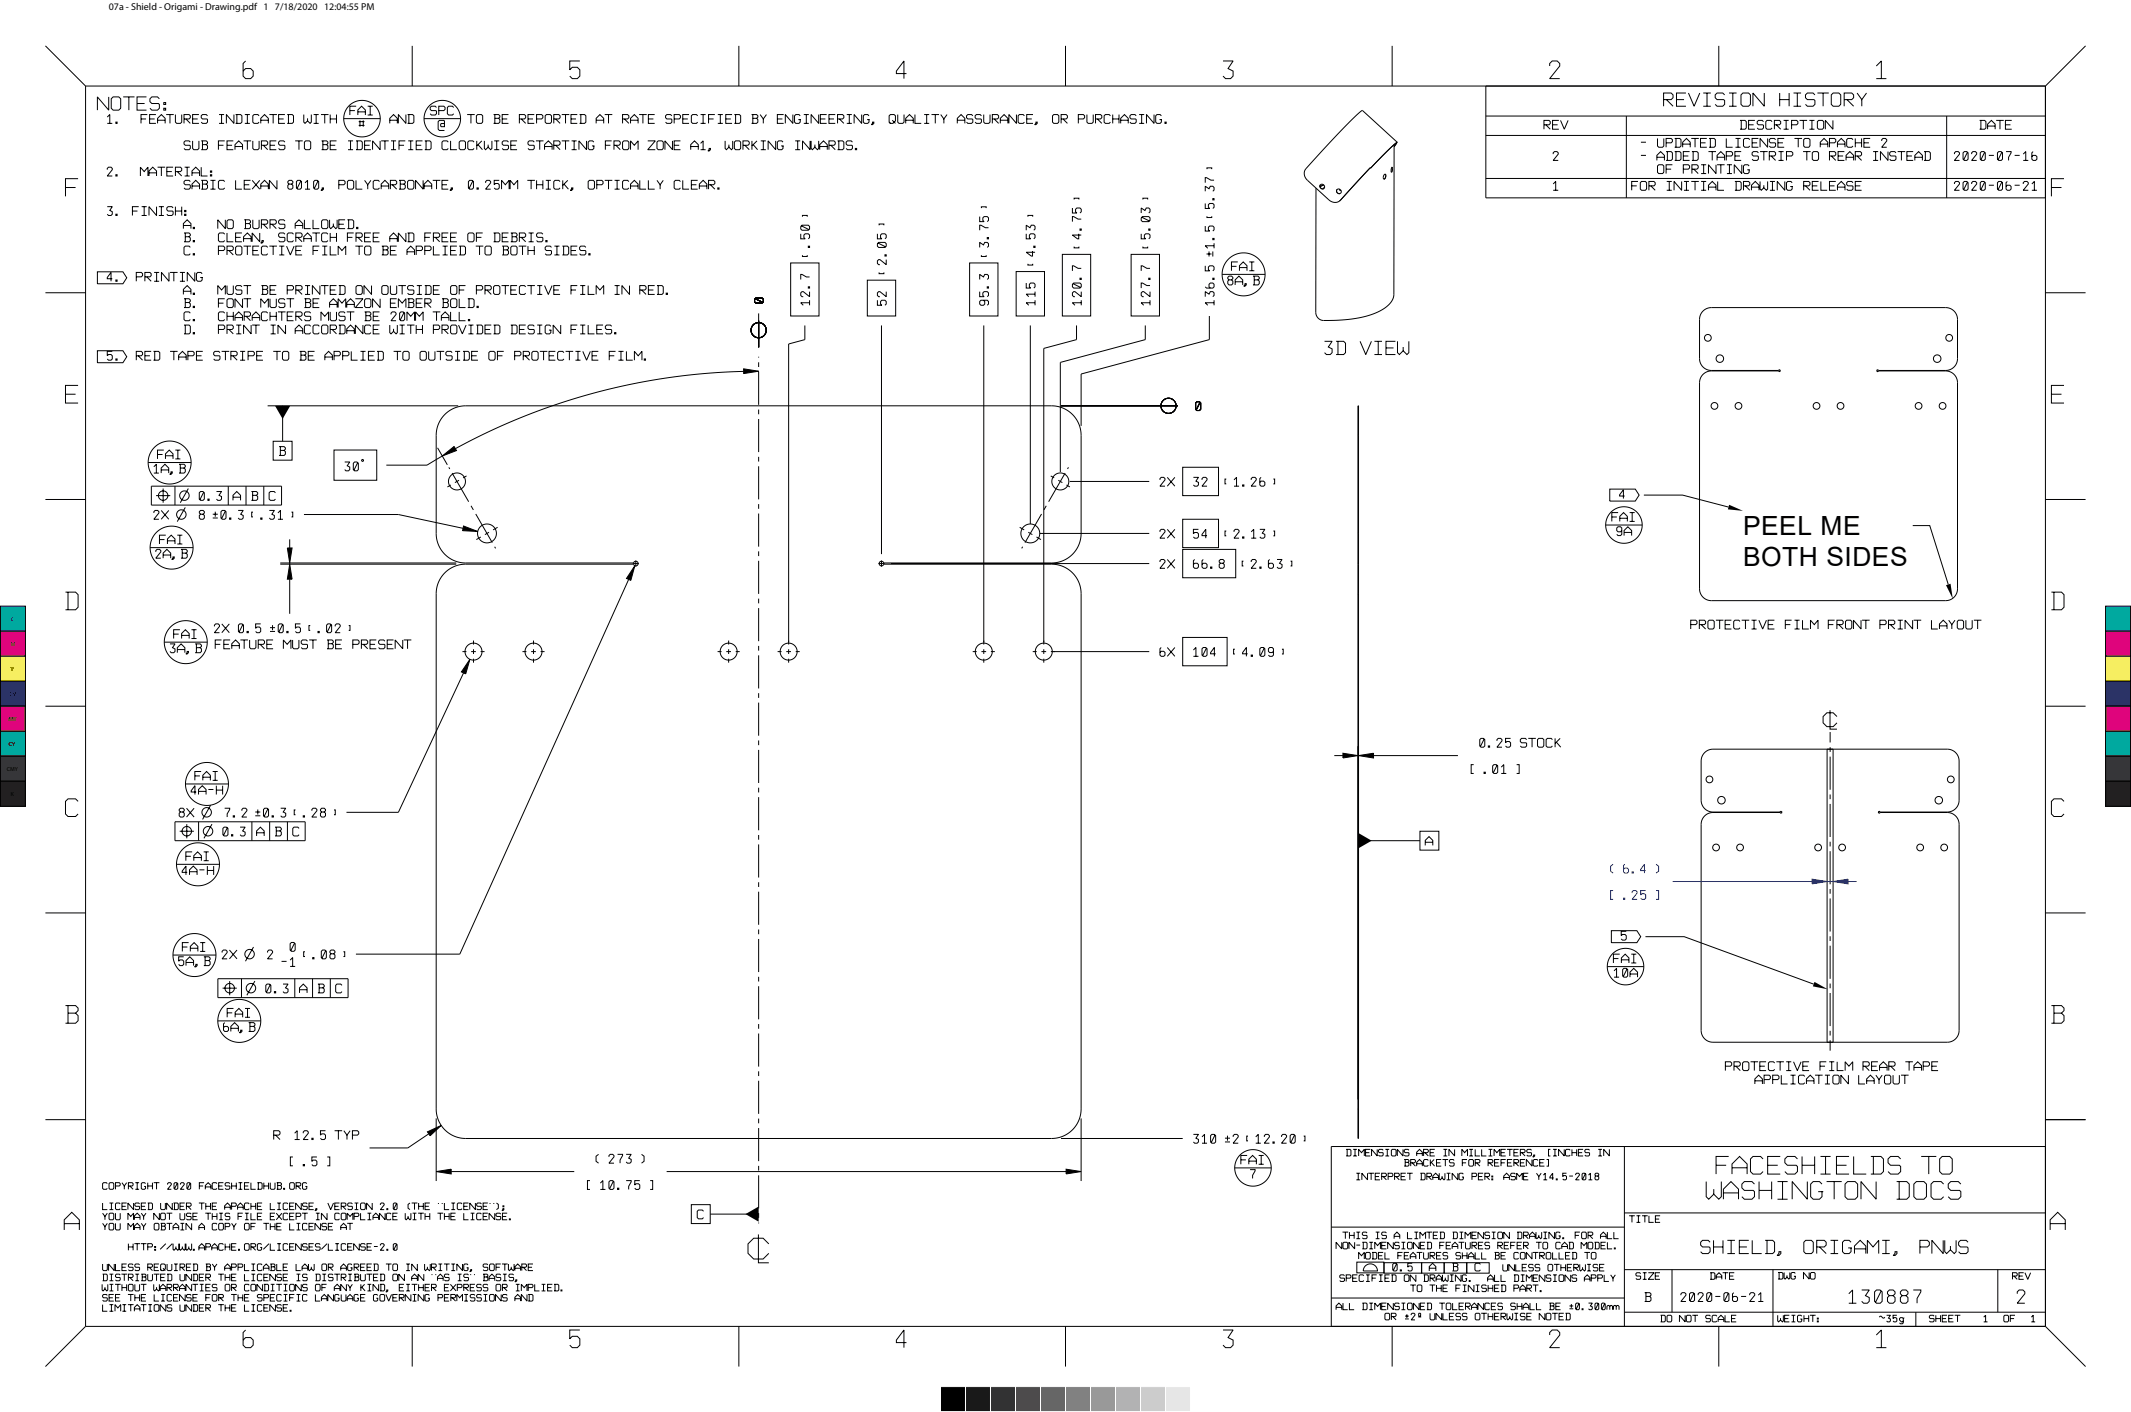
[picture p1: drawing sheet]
<svg xmlns="http://www.w3.org/2000/svg" width="451mm" height="299mm" viewBox="0 0 451 299" stroke-linecap="round" stroke-linejoin="round" font-family="sans-serif">
<defs><g id="words">
<g font-size="5.6">
<text x="368.9" y="113.1">PEEL ME</text>
<text x="368.9" y="119.7">BOTH SIDES</text>
</g>
<text font-size="2.1" x="23" y="2.1">07a - Shield - Origami - Drawing.pdf 1 7/18/2020 12:04:55 PM</text>
<g font-size="1.2">
<text x="2.3" y="131.3">C</text>
<text x="2.3" y="136.6">M</text>
<text x="2.3" y="141.9">Y</text>
<text x="1.9" y="147.2">CM</text>
<text x="1.9" y="152.5">MY</text>
<text x="1.9" y="157.8">CY</text>
</g>
</g></defs>
<!-- layer: Layer 1 -->
<g fill="none" stroke="#000" stroke-width=".21">
<path d="M52 12.9l-.5 .5v2.7l.5 .5h1.1l.5-.5v-1.1l-.5-.5h-1.1l-.5 .5M122.7 12.9h-2.1v1.9l.5-.6h1.1l.5 .6v1.3l-.5 .5h-1.1l-.5-.5M191.9 15.6h-2.2v-.6l1.6-2.1v3.7M258.9 12.9h2.1l-1.1 1.6 1.1 .5v1.1l-.5 .5h-1.1l-.5-.5M328 14v-.6l.5-.5h1.1l.5 .5v.6l-2.1 2.6h2.1M356.8 19.7h-2v2.8h2M357.4 19.7l1.2 2.8 1.2-2.8M360.5 19.7h1.6M361.3 19.7v2.8M366 19.7h1.5M366.8 19.7v2.8M373.4 19.7v2.8l-2.4-2.8v2.8"/>
<path d="M376.7 19.7v2.8M378.7 19.7v2.8M379.6 19.7h1.6M380.4 19.7v2.8M384.7 19.7h2.4M385.9 19.7v2.8M393.1 19.7l.9 1.4 1.1-1.4M397.1 14l1.1-1.1v3.7M397.1 16.6h2.2M13.9 39.7h2.1M16.5 37.8h-2.6v3.7M22.7 24.8l.5-.6v1.9"/>
<path d="M22.7 26.1h1.1M22.7 35.9v-.3l.3-.2h.5l.3 .2v.3l-1.1 1.3h1.1M23 20.5v2.8l-2.4-2.8v2.8M23.9 20.5h1.2l.4 .4v2l-.4 .4h-1.2l-.4-.4v-2zM24.5 25.8h.3v.3h-.3zM24.5 37h.3v.2h-.3zM26.1 20.5h2.4M27.3 20.5v2.8M29 21.9h1.6M29.7 37.2v-1.8l.8 .9 .8-.9v1.8M29.8 25.2h1.1M31 20.5h-2v2.8h2"/>
<path d="M31.2 24.2h-1.4v1.9M31.5 37.2v-1l.8-.8 .8 .8v1M31.5 36.6h1.6M31.7 25.2h1M33 24.2h-1.3v1.9h1.3M33.4 26.1v-1.1l.8-.8 .8 .8v1.1M33.4 25.4h1.6M33.4 35.4h1.6M33.7 20.9l-.4-.4h-1.2l-.4 .4v.6l.4 .4h1.4l.2 .2v.8l-.4 .4h-1.2l-.4-.4M34.2 35.4v1.8M34.7 21.7h.4v.4h-.4zM34.7 22.9h.4v.4h-.4z"/>
<path d="M35.2 24.2h1.6M35.3 36.3h1.1M36 24.2v1.9M36.6 35.4h-1.3v1.8h1.3M37.1 24.2v1.6l.3 .3h.8l.3-.3v-1.6M37.1 36.3h1.1l.3-.3v-.4l-.3-.2h-1.1v1.8M37.5 36.3l1 .9M38.9 25.2h1.1l.3-.3v-.4l-.3-.3h-1.1v1.9M39.1 35.4h1M39.1 37.2h1M39.3 25.2l1 .9M39.6 35.4v1.8"/>
<path d="M40.3 30.1l-.3-.3h-.8l-.3 .3v.4l.3 .2h.9l.2 .2v.5l-.3 .3h-.8l-.3-.3M40.3 38.4l-.3-.2h-.8l-.3 .2v.4l.3 .3h.9l.2 .1v.6l-.3 .2h-.8l-.3-.2M40.6 39.4h1.6M40.6 37.2v-1l.8-.8 .8 .8v1M40.6 36.6h1.6M40.8 29.8v1.6l.2 .3h.8l.3-.3v-1.6M40.8 25.2h1M42.1 24.2h-1.3v1.9h1.3M42.6 29.8h1.1l.2 .3v.2l-.2 .3 .2 .3v.5l-.2 .3h-1.1M42.6 38.2h1.1l.2 .2v.3l-.2 .3 .2 .2v.6l-.2 .2h-1.1M42.6 35.4v1.8h1.3M42.9 29.8v1.9"/>
<path d="M42.9 38.2v1.8M42.9 30.6h.8M42.9 39h.8M43.9 24.5l-.2-.3h-.8l-.3 .3v.4l.3 .3h.9l.1 .6-.2 .3h-.8l-.3-.3M44.5 38.2h1.1M44.5 36.2h.3v.2h-.3zM44.5 37h.3v.2h-.3zM45.1 38.2v1.8M46.2 30.7h1.1M46.4 26.1h1M46.4 24.2h1M46.9 24.2v1.9"/>
<path d="M47.6 29.8h-1.4v1.9M47.6 38.4l-.3-.2h-.8l-.3 .2v1.4l.3 .2h.8l.3-.2M48 30.7h1.1M49.4 29.8h-1.4v1.9h1.4M49.5 24.2v1.9l-1.6-1.9v1.9M49.7 31.7v-1.1l.8-.8 .8 .8v1.1M49.7 31h1.6M49.9 38.2v1.8h1.3M49.9 24.2h1l.3 .3v1.3l-.3 .3h-1M50.1 24.2v1.9M51.6 29.8h1.6M51.7 39.1h1.1"/>
<path d="M51.8 26.1h1.1M51.8 24.2h1.1M52.4 29.8v1.9M52.4 24.2v1.9M53 38.2h-1.3v1.8h1.3M53.4 38.2l1.6 1.8M53.5 29.8v1.6l.3 .3h.8l.2-.3v-1.6M54.8 24.5l-.2-.3h-.8l-.3 .3v1.3l.3 .3h.8l.2-.3M55 38.2l-1.6 1.8M55.2 39.4h1.6M55.2 26.1v-1.1l.8-.8 .8 .8v1.1M55.2 25.4h1.6"/>
<path d="M55.3 30.7h1.1l.3-.2v-.4l-.3-.3h-1.1v1.9M55.7 30.7l1 1M57 24.2h1.6M57.1 30.7h1.1M57.8 24.2v1.9M58.5 29.8h-1.4v1.9h1.4M58.6 38.2v1.8l-1.6-1.8v1.8M59 25.2h1M60.3 30.1l-.3-.3h-.8l-.2 .3v.4l.2 .2h1l.1 .2v.5l-.3 .3h-.8l-.2-.3M60.3 24.2h-1.3v1.9h1.3M60.8 24.2h1.1l.2 .3v1.3l-.2 .3h-1.1M61.1 24.2v1.9"/>
<path d="M61.2 39l-.3-.3v-.3l.3-.2h.5l.3 .2v.3l-.3 .3 .3 .2v.6l-.3 .2h-.5l-.3-.2v-.6l.3-.2h.5M62.5 29.8h1.6M62.7 38.4l.3-.2h.5l.3 .2v1.4l-.3 .2h-.5l-.3-.2zM63.3 29.8v1.9M63.7 38.3l-.8 1.6M64.3 24.2v1.6l.3 .3 .5-.5 .5 .5 .3-.3v-1.6M64.6 38.7l.5-.5v1.8M64.7 29.8h.8l.3 .3v1.3l-.3 .3h-.8l-.3-.3v-1.3zM65.1 25v.6M66.4 38.4l.2-.2h.6l.2 .2v1.4l-.2 .2h-.6l-.2-.2zM66.4 26.1h1M66.4 24.2h1"/>
<path d="M66.9 24.2v1.9M67.3 38.3l-.8 1.6M67.9 24.2h1.6M68.1 29.8h1l.3 .3v.2l-.3 .3 .3 .3v.5l-.3 .3h-1M68.2 39.8h.3v.2l-.3 .3h-.3l.3-.3zM68.3 29.8v1.9M68.3 30.6h.8M68.7 24.2v1.9M69.9 30.7h1.1M69.9 24.2v1.9M69.9 25.2h1.3M71.2 29.8h-1.3v1.9h1.3"/>
<path d="M71.2 24.2v1.9M71.7 39.1h1.1l.2-.3v-.4l-.2-.2h-1.1v1.8M72.7 25.1h7.8M73.5 38.4l.3-.2h.8l.3 .2v1.4l-.3 .2h-.8l-.3-.2zM73.7 29.8h1M73.7 31.7h1M74 23.4h1.1M74.2 29.8v1.9M75.3 29.8h1.1l.3 .3v1.3l-.3 .3h-1.1M75.3 38.2v1.8h1.4M75.4 22.5h-1.4v1.8M75.6 29.8v1.9"/>
<path d="M75.7 24.3v-1l.8-.8 .8 .8v1M75.7 23.7h1.6M75.9 25.7h1.2M75.9 26.5h1.2M76.2 25.5v1.3M76.9 25.5v1.3M77.2 38.2l.6 .9 .7-.9M77.2 30.7h1M77.8 22.5h1.1M77.8 24.3h1.1M77.8 39.1v.9M78.4 22.5v1.8"/>
<path d="M78.5 29.8h-1.3v1.9h1.3M80.3 38.4l-.2-.2h-.8l-.3 .2v1.4l.3 .2h.8l.2-.2M80.5 29.8v1.9l-1.6-1.9v1.9M80.7 29.8h1.6M80.7 39.4h1.6M81.5 29.8v1.9M82.5 26.1v-1.1l.8-.8 .8 .8v1.1M82.5 25.4h1.6M82.6 39.1h1.1l.3-.3v-.4l-.3-.2h-1.1v1.8M82.8 29.8h1M82.8 31.7h1M83 39.1l1 .9"/>
<path d="M83.3 29.8v1.9M84.4 38.2h1.1l.3 .2v.3l-.3 .3 .3 .2v.6l-.3 .2h-1.1M84.4 30.7h1.1M84.7 38.2v1.8M84.7 39h.8M85.8 29.8h-1.4v1.9M85.9 24.2v1.9l-1.6-1.9v1.9M86.3 38.4l.2-.2h.8l.3 .2v1.4l-.3 .2h-.8l-.2-.2zM86.3 24.2h1l.3 .3v1.3l-.3 .3h-1M86.4 29.8h1.1M86.4 31.7h1.1M86.5 24.2v1.9"/>
<path d="M86.9 29.8v1.9M88.1 30.7h1.1M89.4 29.8h-1.3v1.9h1.3M89.6 38.2v1.8l-1.6-1.8v1.8M89.7 25.1h7.8M89.8 39.4h1.6M89.9 29.8h1.1l.2 .3v1.3l-.2 .3h-1.1M90.2 29.8v1.9M91.6 38.2h1.6M92.4 22.7l-.3-.2h-.8l-.3 .2v.4l.3 .3h.9l.2 .1v.6l-.3 .2h-.8l-.3-.2M92.4 38.2v1.8M92.9 23.4h1l.3-.3v-.4l-.3-.2h-1v1.8"/>
<path d="M93.5 39.1h1.1M94.1 26.1h-.7l-.1 .2 .1 .5h.7v-1.2l-.2-.1h-.9l-.3 .2v1.6l.3 .3h1.1M94.9 30.1l-.3-.3h-.8l-.3 .3v1.3l.3 .3h.8l.3-.3M94.9 38.2h-1.4v1.8h1.4M95.4 29.8v1.9h1.3M95.5 39.8h.3v.2l-.3 .3h-.3l.3-.3zM96 22.7l-.2-.2h-.8l-.3 .2v1.4l.3 .2h.8l.2-.2M97.5 29.8h.8l.2 .3v1.3l-.2 .3h-.8l-.3-.3v-1.3zM98.9 24.2h1.6M99.4 38.2h.5l.3 .2v1.4l-.3 .2h-.5l-.3-.2v-1.4zM99.7 24.2v1.9M100.1 38.3l-.8 1.6"/>
<path d="M100.3 30.1l-.2-.3h-.8l-.3 .3v1.3l.3 .3h.8l.2-.3M100.8 24.5l.3-.3h.8l.3 .3v1.3l-.3 .3h-.8l-.3-.3zM100.9 29.8v1.9M101 39.8h.2v.2h-.2zM101.2 30.6l.9 1.1M102 29.8l-1.1 1.1M102.5 29.8v1.6l.3 .3 .5-.6 .5 .6 .3-.3v-1.6M102.8 38.7v-.3l.2-.2h.6l.2 .2v.3l-1 1.3h1M103.3 30.6v.5M104.5 24.2h1l.3 .3v.3l-.3 .2 .3 .3v.5l-.3 .3h-1M104.6 29.8h1.1M104.6 31.7h1.1"/>
<path d="M104.7 24.2v1.9M104.7 25h.8M105.1 29.8v1.9M105.7 38.2h-1.1v.9l.3-.3h.5l.3 .3v.7l-.3 .2h-.5l-.3-.2M106.3 25.2h1.1M107.6 30.1l-.2-.3h-.8l-.3 .3v.4l.3 .2h.9l.1 .2v.5l-.2 .3h-.8l-.3-.3M107.6 24.2h-1.3v1.9h1.3M108.1 30.7h1.1M109.4 29.8h-1.3v1.9h1.3M109.9 25.2h1.1l.3-.3v-.4l-.3-.3h-1.1v1.9M110.3 25.2l1 .9M111.6 38.2h1.6"/>
<path d="M111.7 25.2h1.1M112.4 38.2v1.8M113.1 30.1l-.3-.3h-.8l-.3 .3v.4l.3 .2h.9l.2 .2v.5l-.3 .3h-.8l-.3-.3M113.1 24.2h-1.4v1.9h1.4M113.4 29.8h1.6M113.6 38.2v1.8M113.6 39.1h1.3M113.6 25.2h1l.3-.3v-.4l-.3-.3h-1v1.9M114.2 29.8v1.9M114.9 38.2v1.8M115.3 31.7v-1.1l.8-.8 .8 .8v1.1M115.3 31h1.6"/>
<path d="M115.4 24.5l.3-.3h.8l.2 .3v1.3l-.2 .3h-.8l-.3-.3zM115.5 38.2h1.1M116.1 38.2v1.8M117.2 30.7h1.1l.2-.2v-.4l-.2-.3h-1.1v1.9M117.2 25.2h1.1l.2-.3v-.4l-.2-.3h-1.1v1.9M117.6 30.7l.9 1M117.6 25.2l.9 .9M118.5 38.4l-.2-.2h-.8l-.3 .2v1.4l.3 .2h.8l.2-.2M118.9 29.8h1.6M118.9 24.2h1.6M119.1 38.2v1.8M119.4 39l.9 1"/>
<path d="M119.7 29.8v1.9M119.7 24.2v1.9M120.2 38.2l-1.1 1M120.8 25.2h1.1M121 39.8h.2v.2l-.2 .3h-.3l.3-.3zM121 29.8h1M121 31.7h1M121.5 29.8v1.9M122.2 24.2h-1.4v1.9h1.4M122.7 24.2h1l.3 .3v1.3l-.3 .3h-1M122.9 24.2v1.9M124.1 29.8v1.9l-1.6-1.9v1.9"/>
<path d="M124.5 38.4l.3-.2h.8l.2 .2v1.4l-.2 .2h-.8l-.3-.2zM125.3 30.9h.5M125.7 30.1l-.3-.3h-.6l-.3 .3v1.3l.3 .3h.6l.3-.3v-.5M126.2 26.1v-1.1l.8-.8 .8 .8v1.1M126.2 25.4h1.6M126.3 39.1h1.1l.2-.3v-.4l-.2-.2h-1.1v1.8M128 38.2h1.6M128 24.2h1.6M128.1 30.7h1.1M128.8 38.2v1.8M128.8 24.2v1.9M129.5 29.8h-1.4v1.9"/>
<path d="M129.9 30.7h1.1l.3-.2v-.4l-.3-.3h-1.1v1.9M130.1 38.2h1M130.3 30.7l1 1M130.6 38.2v1.8M131.8 30.1l.2-.3h.8l.3 .3v1.3l-.3 .3h-.8l-.2-.3zM131.8 25.2h1l.3-.3v-.4l-.3-.3h-1v1.9M132.2 25.2l.9 .9M133.1 38.4l-.3-.2h-.8l-.2 .2v1.4l.2 .2h.8l.3-.2M133.5 31.7v-1.9l.8 .9 .8-.9v1.9M133.5 39.4h1.6M133.5 26.1v-1.1l.8-.8 .8 .8v1.1M133.5 25.4h1.6"/>
<path d="M135.3 24.2h1.6M135.4 38.2v1.8h1.3M136.1 24.2v1.9M137.1 29.8h1.6l-1.6 1.9h1.6M137.2 38.2v1.8h1.4M137.2 25.2h1.1M138.6 24.2h-1.4v1.9h1.4M139 38.2l.7 .9 .7-.9M139.3 29.8h.8l.3 .3v1.3l-.3 .3h-.8l-.3-.3v-1.3zM139.7 39.1v.9M142.2 24.5l-.3-.3h-.8l-.2 .3v.4l.2 .3h1l.1 .1v.5l-.3 .3h-.8l-.2-.3M142.3 29.8v1.9l-1.6-1.9v1.9"/>
<path d="M142.7 30.7h1.1M142.7 25.2h1.1l.2-.3v-.4l-.2-.3h-1.1v1.9M144 29.8h-1.3v1.9h1.3M144 38.4l-.2-.2h-.8l-.3 .2v1.4l.3 .2h.8l.2-.2M144.5 38.2v1.8h1.3M144.5 25.2h1.1M145.8 24.2h-1.3v1.9h1.3M146.2 31.7v-1.1l.8-.8 .8 .8v1.1M146.2 31h1.6M146.3 39.1h1.1M147.7 38.2h-1.4v1.8h1.4M147.7 24.5l-.3-.3h-.8l-.3 .3v1.3l.3 .3h.8l.3-.3"/>
<path d="M148 39.4h1.6M148.3 30.3l.5-.5v1.9M148.3 31.7h1M148.3 26.1h1M148.3 24.2h1M148.8 24.2v1.9M150 39.1h1l.3-.3v-.4l-.3-.2h-1v1.8M150 25.2h1M150.1 31.4h.3v.3l-.3 .2h-.3l.3-.2zM150.4 39.1l.9 .9M151.3 24.2h-1.3v1.9M151.9 39.8h.3v.2h-.3z"/>
<path d="M151.9 26.1h1.1M151.9 24.2h1.1M152.5 24.2v1.9M153.5 29.8v1.6l.2 .3 .6-.6 .5 .6 .3-.3v-1.6M153.6 25.2h1.1M154.3 30.6v.5M154.9 24.2h-1.3v1.9h1.3M155.4 24.2h1.1l.3 .3v1.3l-.3 .3h-1.1M155.7 29.8h.8l.3 .3v1.3l-.3 .3h-.8l-.3-.3v-1.3zM155.7 24.2v1.9M157.2 30.7h1.1l.3-.2v-.4l-.3-.3h-1.1v1.9M157.6 30.7l1 1"/>
<path d="M159.1 24.2h1l.3 .3v.3l-.3 .2 .3 .3v.5l-.3 .3h-1M159.1 29.8v1.9M159.3 24.2v1.9M159.3 25h.8M159.4 30.6l.9 1.1M160.2 29.8l-1.1 1.1M160.9 24.2l.7 1 .6-1M161 29.8h1.1M161 31.7h1.1M161.6 29.8v1.9M161.6 25.2v.9M164.2 29.8v1.9l-1.6-1.9v1.9"/>
<path d="M164.5 25.2h1.1M165.3 30.9h.6M165.7 30.1l-.2-.3h-.7l-.3 .3v1.3l.3 .3h.7l.2-.3v-.5M165.9 24.2h-1.4v1.9h1.4M167.8 24.2v1.9l-1.6-1.9v1.9M168.3 29.8h1.1M168.3 31.7h1.1M168.8 29.8v1.9M169 25.3h.5M169.4 24.5l-.3-.3h-.7l-.2 .3v1.3l.2 .3h.7l.3-.3v-.5M170.1 26.1h1.1M170.1 24.2h1.1"/>
<path d="M170.7 24.2v1.9M171.5 29.8v1.9l-1.6-1.9v1.9M171.7 29.8v1.6l.2 .3 .6-.6 .5 .6 .3-.3v-1.6M172.5 30.6v.5M173.3 24.2v1.9l-1.6-1.9v1.9M173.5 31.7v-1.1l.8-.8 .8 .8v1.1M173.5 31h1.6M173.6 25.2h1.1M175 24.2h-1.4v1.9h1.4M175.4 30.7h1.1l.3-.2v-.4l-.3-.3h-1.1v1.9M175.4 25.2h1.1M175.8 30.7l1 1"/>
<path d="M176.8 24.2h-1.4v1.9h1.4M177.3 29.8h1l.3 .3v1.3l-.3 .3h-1M177.3 25.2h1l.3-.3v-.4l-.3-.3h-1v1.9M177.5 29.8v1.9M177.7 25.2l.9 .9M179.2 26.1h1.1M179.2 24.2h1.1M179.8 24.2v1.9M180.4 30.1l-.2-.3h-.8l-.3 .3v.4l.3 .2h.9l.1 .2v.5l-.2 .3h-.8l-.3-.3M181 31.4h.3v.3h-.3zM182.4 24.2v1.9l-1.6-1.9v1.9M183.5 25.3h.6"/>
<path d="M183.9 24.5l-.2-.3h-.7l-.3 .3v1.3l.3 .3h.7l.2-.3v-.5M184.7 25.8h.2v.3l-.2 .3h-.3l.3-.3zM188.2 24.5l.3-.3h.8l.2 .3v1.1l-.5 .5h-.5l-.3-.3zM188.2 25.8l.3 .3M188.9 25.4l.6 .7M190 24.2v1.6l.3 .3h.8l.2-.3v-1.6M191.7 26.1v-1.1l.8-.8 .8 .8v1.1M191.7 25.4h1.6M193.6 24.2v1.9h1.4M195.6 26.1h1.1M195.6 24.2h1.1M196.1 24.2v1.9"/>
<path d="M197.2 24.2h1.6M198 24.2v1.9M199.1 24.2l.7 1 .6-1M199.8 25.2v.9M202.6 26.1v-1.1l.8-.8 .8 .8v1.1M202.6 25.4h1.6M205.9 24.5l-.3-.3h-.8l-.2 .3v.4l.2 .3h1l.1 .1v.5l-.3 .3h-.8l-.2-.3M207.7 24.5l-.2-.3h-.8l-.3 .3v.4l.3 .3h.9l.1 .1v.5l-.2 .3h-.8l-.3-.3M208.2 24.2v1.6l.3 .3h.8l.2-.3v-1.6M210 25.2h1.1l.3-.3v-.4l-.3-.3h-1.1v1.9M210.4 25.2l1 .9M211.7 26.1v-1.1l.8-.8 .8 .8v1.1"/>
<path d="M211.7 25.4h1.6M215.1 24.2v1.9l-1.6-1.9v1.9M216.8 24.5l-.2-.3h-.8l-.3 .3v1.3l.3 .3h.8l.2-.3M217.3 25.2h1.1M218.6 24.2h-1.3v1.9h1.3M219.3 25.8h.2v.3l-.2 .3h-.3l.3-.3zM222.8 24.5l.2-.3h.8l.3 .3v1.3l-.3 .3h-.8l-.2-.3zM224.6 25.2h1.1l.2-.3v-.4l-.2-.3h-1.1v1.9M225 25.2l.9 .9M228.2 25.2h1.1l.3-.3v-.4l-.3-.3h-1.1v1.9M230 24.2v1.6l.3 .3h.8l.3-.3v-1.6M231.9 25.2h1l.3-.3v-.4l-.3-.3h-1v1.9"/>
<path d="M232.3 25.2l.9 .9M235 24.5l-.2-.3h-.8l-.3 .3v1.3l.3 .3h.8l.2-.3M235.5 24.2v1.9M235.5 25.2h1.3M236.8 24.2v1.9M237.2 26.1v-1.1l.8-.8 .8 .8v1.1M237.2 25.4h1.6M240.5 24.5l-.3-.3h-.8l-.3 .3v.4l.3 .3h.9l.2 .1v.5l-.3 .3h-.8l-.3-.3M241.1 26.1h1.1M241.1 24.2h1.1M241.6 24.2v1.9M244.3 24.2v1.9l-1.6-1.9v1.9"/>
<path d="M245.4 25.3h.5M245.8 24.5l-.3-.3h-.6l-.3 .3v1.3l.3 .3h.6l.3-.3v-.5M246.6 25.8h.2v.3h-.2zM255.4 35.8v-.3h1.1v.3M257 38.1h-.7l-.9-.5h-.3v1M278.5 39.8h.1M279.4 39.5l.1 .3M279.4 39.5h.1M279.5 39h.3l.4 .1M279.5 39l-.2 .4 .2 .4M279.5 39l-.1 .5M279.5 39.8l.4 .2 .3-.1"/>
<path d="M280.2 39.1l-.8 .4M280.2 39.1l.2 .4-.2 .4M280.2 39.1h.1M280.4 39.5l-.3 .4M283.5 40h.1M290 35.5l-6.3 6.8M290 35.5h.1M290.1 35.5v.1M293 36.9h.1a.54 .54 0 0 1 .2 .5 .54 .54 0 0 1-.5 .4v-.4zM293.2 36.8a.73 .73 0 0 1-.3 1.1M294.6 35.4l.1 .5-.2 .5-.1-.4zM294.6 35.4l-.1 1"/>
<path d="M295.1 30.6l-.1 31.7a4.4 4.4 0 0 1-2.9 3.5 25.3 25.3 0 0 1-12.6 1.8 1.74 1.74 0 0 1-1-1.5v-26.3M295.7 30.2l-.6 .8 .5-.8M295.7 30v.1M295.7 30l-7.3-6.6-.4 .2a134 134 0 0 0-11.8 12.4 1.86 1.86 0 0 0 .5 2.1l4.6 4.2a1.77 1.77 0 0 0 2.2 .2M295.7 30h.1M295.7 30.1h.1M295.7 30.1l-1.4 1.2-4.2 4.3M295.7 30.1l-2 1.8-3.6 3.7M326.8 26.4h1l.3-.3v-.4l-.3-.2h-1v1.8M327.2 26.4l.9 .9M328.6 26.4h1.1M328.7 38.9l.6-.5v1.9"/>
<path d="M328.7 32.6v-.3l.3-.2h.5l.3 .2v.3l-1.1 1.3h1.1M329.9 25.5h-1.3v1.8h1.3M330.3 25.5l.8 1.8 .8-1.8M345.3 39.3h1.1M346.7 38.4h-1.4v1.9M347.2 38.7l.2-.3h.8l.3 .3v1.3l-.3 .3h-.8l-.2-.3zM347.3 30.1h1.1M347.3 32.9h1.1M349 39.3h1.1l.2-.2v-.4l-.2-.3h-1.1v1.9M349.4 39.3l.9 1M350.7 33.9v-1l.8-.8 .8 .8v1M350.7 33.3h1.6"/>
<path d="M350.8 29.3v1.6l.3 .3h.8l.2-.3v-1.6M350.8 35.1l.3-.2h.8l.2 .2v1.4l-.2 .2h-.8l-.3-.2zM352.1 21.1h1.6l.4-.4v-.6l-.4-.4h-1.6v2.8M352.6 35.8h1.1M352.6 30.2h1.1l.3-.2v-.4l-.3-.3h-1.1v1.9M352.6 32.1h1.1l.3 .2v1.4l-.3 .2h-1.1M352.7 21.1l1.4 1.4M352.8 38.4h1M352.9 32.1v1.8M353.3 38.4v1.9M354 34.9h-1.4v1.8M354.5 29.3h1l.3 .3v1.3l-.3 .3h-1"/>
<path d="M354.5 32.1h1l.3 .2v1.4l-.3 .2h-1M354.7 29.3v1.9M354.7 32.1v1.8M354.8 21.1h1.6M355.9 38.4v1.9l-1.6-1.9v1.9M356.1 31.2v-1.1l.8-.8 .8 .8v1.1M356.1 30.5h1.6M356.3 35.8h1l.3-.3v-.4l-.3-.2h-1v1.8M356.3 33h1M356.4 38.4h1.1M356.9 38.4v1.9M357.6 32.1h-1.3v1.8h1.3"/>
<path d="M358 38.4h1.6M358 29.3h1.6M358.1 35.8h1.1l.2-.3v-.4l-.2-.2h-1.1v1.8M358.1 32.1h1.1l.2 .2v1.4l-.2 .2h-1.1M358.4 32.1v1.8M358.5 35.8l.9 .9M358.8 38.4v1.9M358.8 29.3v1.9M359.9 30.2h1.1M360 38.4h1.1M360 36.7h1.1M360 34.9h1.1"/>
<path d="M360.5 22.5h1.6M360.6 34.9v1.8M360.6 38.4v1.9M361.2 29.3h-1.3v1.9h1.3M361.6 39.6h1.6M361.6 32.1h1.6M361.7 29.3h1.1l.3 .3v1.3l-.3 .3h-1.1M362 29.3v1.9M362.4 32.1v1.8M363.2 34.9v1.8l-1.6-1.8v1.8M363.4 34.9h1.6M363.4 33.9v-1l.8-.8 .8 .8v1"/>
<path d="M363.4 33.3h1.6M363.5 38.4v1.9h1.4M364.2 34.9v1.8M365 20.1l-.4-.4h-1.2l-.4 .4v.6l.4 .4h1.4l.2 .2v.8l-.4 .4h-1.2l-.4-.4M365.4 29.3v1.9h1.3M365.4 33h1l.3-.3v-.4l-.3-.2h-1v1.8M365.5 36.7h1.1M365.5 34.9h1.1M366 22.5h1.5M366 34.9v1.8M367.2 38.4h1.1l.2 .3v1.3l-.2 .3h-1.1M367.2 33h1.1"/>
<path d="M367.3 29.3h1.1M367.3 31.2h1.1M367.5 38.4v1.9M367.9 29.3v1.9M368.3 25.5h1l.3 .2v1.4l-.3 .2h-1M368.5 20.1l.4-.4h1.2l.4 .4v2l-.4 .4h-1.2l-.4-.4zM368.5 32.1h-1.3v1.8h1.3M368.5 25.5v1.8M368.7 34.9v1.8l-1.6-1.8v1.8M369 39.3h1.1l.2-.2v-.4l-.2-.3h-1.1v1.9M369.4 39.3l.9 1M369.8 35.9h.5"/>
<path d="M370.1 26.4h1.1M370.2 35.1l-.3-.2h-.6l-.3 .2v1.4l.3 .2h.6l.3-.2v-.6M370.3 29.6l-.2-.3h-.8l-.3 .3v1.3l.3 .3h.8l.2-.3M370.7 39.6h1.6M370.8 30.2h1.1M371.4 25.5h-1.3v1.8h1.3M372.2 29.3h-1.4v1.9h1.4M372.2 32.3l-.3-.2h-.8l-.3 .2v.4l.3 .3h.9l.2 .1v.6l-.3 .2h-.8l-.3-.2M372.5 38.4v1.6l.3 .3 .5-.6 .5 .6 .3-.3v-1.6M372.5 32.1h1.6M373.2 25.7l-.2-.2h-.8l-.3 .2v.4l.3 .3h.9l.1 .1v.6l-.2 .2h-.8l-.3-.2M373.3 39.2v.5"/>
<path d="M373.3 32.1v1.8M374.1 29.3v1.9l-1.6-1.9v1.9M374.5 33h1l.3-.3v-.4l-.3-.2h-1v1.8M374.6 38.4h1.1M374.9 33l.9 .9M375.1 25.7l-.3-.2h-.8l-.3 .2v1.4l.3 .2h.8l.3-.2M375.1 38.4v1.9M375.5 26.4h1.1l.3-.3v-.4l-.3-.2h-1.1v1.8M375.8 29.6l-.3-.3h-.8l-.2 .3v.4l.2 .2h1l.1 .2v.5l-.3 .3h-.8l-.2-.3M375.9 26.4l1 .9M376.3 30.2h1.1M376.4 32.1h1.1"/>
<path d="M376.4 33.9h1.1M376.7 21.1h2M377 32.1v1.8M377.5 27.3h1.1M377.5 25.5h1.1M377.6 29.3h-1.3v1.9h1.3M377.8 38.4v1.9l-1.6-1.9v1.9M378 25.5v1.8M378.1 33h1.1l.2-.3v-.4l-.2-.2h-1.1v1.8M378.9 39.5h.5M379.2 26.4h1.1l.2-.3v-.4l-.2-.2h-1.1v1.8M379.3 38.7l-.3-.3h-.6l-.3 .3v1.3l.3 .3h.6l.3-.3v-.5"/>
<path d="M379.6 22.5h1.6M379.8 29.3h1.6M380.6 29.3v1.9M380.9 25.5h1.6M381.6 32.1h1.6M381.7 25.5v1.8M381.7 39.3h1.1l.3-.2v-.4l-.3-.3h-1.1v1.9M381.7 29.6l.3-.3h.8l.3 .3v1.3l-.3 .3h-.8l-.3-.3zM382.1 39.3l1 1M382.4 32.1v1.8M383 27.3h1M383 25.5h1"/>
<path d="M383.5 25.5v1.8M383.6 39.3h1M383.6 32.3l.2-.2h.8l.3 .2v1.4l-.3 .2h-.8l-.2-.2zM384.1 20.1l-.4-.4h-1.2l-.4 .4v.6l.4 .4h1.4l.2 .2v.8l-.4 .4h-1.2l-.4-.4M384.6 25.7l.3-.2h.8l.3 .2v1.4l-.3 .2h-.8l-.3-.2zM384.9 38.4h-1.3v1.9h1.3M385.3 31.2v-1.1l.8-.8 .8 .8v1.1M385.3 30.5h1.6M385.4 38.4v1.9h1.3M387.2 39.3h1.1M387.2 30.2h1.1l.2-.2v-.4l-.2-.3h-1.1v1.9M387.2 33h1.1l.2-.3v-.4l-.2-.2h-1.1v1.8"/>
<path d="M387.6 20.1l.4-.4h1.2l.4 .4v2l-.4 .4h-1.2l-.4-.4zM387.6 33l.9 .9M387.9 25.5v1.8l-1.6-1.8v1.8M388.5 38.4h-1.3v1.9h1.3M388.9 39.6h1.6M388.9 31.2v-1.1l.8-.8 .8 .8v1.1M388.9 30.5h1.6M389 33h1.1M390.3 21.1h1.6l.4-.4v-.6l-.4-.4h-1.6v2.8M390.4 32.1h-1.4v1.8h1.4M390.7 33.9v-1l.8-.8 .8 .8v1M390.7 33.3h1.6"/>
<path d="M390.9 21.1l1.4 1.4M392.2 38.7l-.3-.3h-.8l-.3 .3v.4l.3 .2h.9l.2 .7-.3 .3h-.8l-.3-.3M392.2 29.6l-.3-.3h-.8l-.3 .3v1.3l.3 .3h.8l.3-.3M392.7 39.3h1M392.7 29.3v1.9M392.7 33h1l.3-.3v-.4l-.3-.2h-1v1.8M392.7 30.2h1.3M393.1 33l.9 .9M394 38.4h-1.3v1.9h1.3M394 29.3v1.9M394 21.1v1.4M394.5 30.2h1.1"/>
<path d="M395.8 29.3h-1.3v1.9h1.3M396.4 32.1h1.1M396.4 33.9h1.1M397 32.1v1.8M398.3 29.8v-.2l.2-.3h.6l.2 .3v.2l-1 1.4h1M399.6 32.1v1.8l-1.6-1.8v1.8M401.3 32.3l-.3-.2h-.8l-.3 .2v.4l.3 .3h1l.1 .1v.6l-.3 .2h-.8l-.3-.2M401.6 32.1h1.6M402.4 32.1v1.8M403.6 33h1.1M404.9 32.1h-1.3v1.8h1.3M405.3 33.9v-1l.8-.8 .8 .8v1"/>
<path d="M405.3 33.3h1.6M407.2 32.1h1.1l.3 .2v1.4l-.3 .2h-1.1M407.5 32.1v1.8M413.7 32.6v-.3l.2-.2h.6l.2 .2v.3l-1 1.3h1M413.7 38.9v-.2l.2-.3h.6l.2 .3v.2l-1 1.4h1M415.5 32.3l.2-.2h.6l.2 .2v1.4l-.2 .2h-.6l-.2-.2zM415.7 38.4h.6l.2 .3v1.3l-.2 .3h-.6l-.2-.3v-1.3zM416.4 32.2l-.8 1.6M416.4 38.5l-.8 1.6M417.3 32.6v-.3l.3-.2h.5l.3 .2v.3l-1.1 1.3h1.1M417.3 38.9v-.2l.3-.3h.5l.3 .3v.2l-1.1 1.4h1.1M419 25.5h1.1l.2 .2v1.4l-.2 .2h-1.1"/>
<path d="M419.3 25.5v1.8M419.4 32.1h.5l.3 .2v1.4l-.3 .2h-.5l-.3-.2v-1.4zM419.4 38.4h.5l.3 .3v1.3l-.3 .3h-.5l-.3-.3v-1.3zM420.1 32.2l-.8 1.6M420.1 38.5l-.8 1.6M420.7 27.3v-1l.8-.8 .8 .8v1M420.7 26.7h1.6M420.9 32.9h1.1M420.9 39.2h1.1M422.5 25.5h1.6M422.8 32.3l.2-.2h.6l.2 .2v1.4l-.2 .2h-.6l-.2-.2zM423 38.4h.6l.2 .3v1.3l-.2 .3h-.6l-.2-.3v-1.3z"/>
<path d="M423.3 25.5v1.8M423.7 32.2l-.8 1.6M423.7 38.5l-.8 1.6M424.4 26.4h1.1M424.6 32.1h1v.2l-.5 1v.6M424.8 38.4l-.2 .3v1.3l.2 .3h.6l.2-.3v-.5l-.2-.3h-.6l-.2 .3M425.8 25.5h-1.4v1.8h1.4M426.4 32.9h1.1M426.4 39.2h1.1M428.2 32.6l.6-.5v1.8M428.2 38.9v-.2l.3-.3h.5l.3 .3v.2l-1.1 1.4h1.1M428.2 33.9h1.1"/>
<path d="M430 38.9l.6-.5v1.9M430.3 32.1l-.3 .2v1.4l.3 .2h.5l.3-.2v-.6l-.3-.2h-.5l-.3 .2M434.2 39.7h2.1M436.8 37.8h-2.6v3.7M22.7 43.7h1.1l-.6 .8 .6 .3v.5l-.3 .3h-.5l-.3-.3M23.8 59h-1.1v-.3l.8-1.1v1.9M24.5 45.3h.3v.3h-.3zM24.5 59.2h.3v.3h-.3zM28 44.7h1.1M28.8 58.6h1.1l.3-.3v-.4l-.3-.3h-1.1v1.9M29.4 43.7h-1.4v1.9M30 45.6h1"/>
<path d="M30 43.7h1M30.5 43.7v1.9M30.7 58.6h1l.3-.3v-.4l-.3-.3h-1v1.9M31.1 58.6l.9 .9M32.6 59.5h1.1M32.6 57.6h1.1M33.1 43.7v1.9l-1.6-1.9v1.9M33.2 57.6v1.9M33.6 45.6h1.1M33.6 43.7h1.1M34.2 43.7v1.9M35.8 57.6v1.9l-1.6-1.9v1.9"/>
<path d="M36 57.6h1.6M36.6 44l-.2-.3h-.8l-.3 .3v.4l.3 .3h.9l.1 .1v.5l-.2 .3h-.8l-.3-.3M36.8 57.6v1.9M37.1 43.7v1.9M37.1 44.7h1.4M38.1 59.5h1M38.1 57.6h1M38.5 43.7v1.9M38.6 57.6v1.9M38.8 48.4v-1.1l.8-.8 .8 .8v1.1M38.8 47.7h1.6M38.9 49.3h1.1l.3 .3v.2l-.3 .3 .3 .3v.5l-.3 .3h-1.1"/>
<path d="M39.1 44.5h.2v.3h-.2zM39.1 45.3h.2v.3h-.2zM39.2 49.3v1.9M39.2 50.1h.8M40.3 52.3l-.3-.2h-.8l-.3 .2v1.4l.3 .2h.8l.3-.2M40.6 40v-1l.8-.8 .8 .8v1M40.9 50.9h.3v.3h-.3zM40.9 48.1h.3v.3h-.3zM40.9 53.7h.3v.2h-.3zM41.2 57.6v1.9l-1.6-1.9v1.9M42.4 58.7h.5M42.8 57.9l-.3-.3h-.7l-.2 .3v1.3l.2 .3h.7l.3-.3v-.5"/>
<path d="M44.5 40h1.1M46.2 53h1.1l.3-.3v-.4l-.3-.2h-1.1v1.8M47.6 49.6l-.3-.3h-.8l-.3 .3v1.3l.3 .3h.8l.3-.3M47.7 46.5v1.9l-1.6-1.9v1.9M48 49.3v1.9h1.4M48 46.8l.3-.3h.8l.3 .3v1.3l-.3 .3h-.8l-.3-.3zM48 53h1.1l.3-.3v-.4l-.3-.2h-1.1v1.8M48.4 53l1 .9M49.9 50.2h1M49.9 52.3l.2-.2h.8l.3 .2v1.4l-.3 .2h-.8l-.2-.2zM51.2 49.3h-1.3v1.9h1.3M51.6 51.2v-1.1l.8-.8 .8 .8v1.1"/>
<path d="M51.6 50.5h1.6M51.6 52.1h1.6M51.7 46.5h1.1l.2 .3v.2l-.2 .3 .2 .3v.5l-.2 .3h-1.1M52 46.5v1.9M52 47.3h.8M52.4 52.1v1.8M53.5 46.5v1.6l.3 .3h.8l.2-.3v-1.6M53.5 53h1.1M54.8 52.1h-1.3v1.8h1.3M55 49.3v1.9l-1.6-1.9v1.9M55.2 40v-1l.8-.8 .8 .8v1M55.3 47.4h1.1l.3-.2v-.4l-.3-.3h-1.1v1.9"/>
<path d="M55.5 50.9h.2v.3l-.2 .2h-.3l.3-.2zM55.7 47.4l1 1M56.7 52.3l-.3-.2h-.8l-.3 .2v1.4l.3 .2h.8l.3-.2M57 52.1h1.6M57.1 47.4h1.1l.3-.2v-.4l-.3-.3h-1.1v1.9M57.5 47.4l1 1M57.8 52.1v1.8M59.1 52.1h1.1M59.1 53.9h1.1M59.6 52.1v1.8M60.3 49.6l-.3-.3h-.8l-.2 .3v.3l.2 .3h1l.1 .7-.3 .3h-.8l-.2-.3M60.3 46.8l-.3-.3h-.8l-.2 .3v.4l.2 .2h1l.1 .7-.3 .3h-.8l-.2-.3"/>
<path d="M60.7 52.1l.8 1.8 .8-1.8M62.1 49.6l-.2-.3h-.8l-.3 .3v1.3l.3 .3h.8l.2-.3M62.5 48.4v-1.1l.8-.8 .8 .8v1.1M62.5 47.7h1.6M62.6 50.2h1.1l.2-.3v-.3l-.2-.3h-1.1v1.9M62.6 53h1.1M63 50.2l.9 1M63.9 52.1h-1.3v1.8h1.3M64.3 51.2v-1.1l.8-.8 .8 .8v1.1M64.3 50.5h1.6M64.4 46.5v1.9h1.4M64.6 40h1"/>
<path d="M66.1 49.3h1.6M66.2 46.5v1.9h1.4M66.2 53h1.1M66.9 49.3v1.9M67.6 52.1h-1.4v1.8M68.1 46.8l.2-.3h.8l.3 .3v1.3l-.3 .3h-.8l-.2-.3zM68.2 52.1h1.1M68.2 53.9h1.1M68.7 52.1v1.8M69.4 49.6l-.3-.3h-.8l-.2 .3v1.3l.2 .3h.8l.3-.3M69.8 46.5v1.6l.2 .3 .6-.6 .5 .6 .3-.3v-1.6M69.9 49.3v1.9"/>
<path d="M69.9 50.2h1.3M69.9 52.1v1.8h1.3M70.6 47.3v.5M71.2 49.3v1.9M71.6 53.9v-1.8l.8 .9 .8-.9v1.8M71.7 47.4h1.1M73 46.5h-1.3v1.9h1.3M73.5 50.2h1.1M73.5 46.5h1.1l.3 .3v1.3l-.3 .3h-1.1M73.8 46.5v1.9M74.9 49.3h-1.4v1.9M75.2 52.1h1.6"/>
<path d="M75.3 50.2h1.1l.3-.3v-.3l-.3-.3h-1.1v1.9M75.5 48.1h.2v.3h-.2zM75.7 50.2l1 1M76 52.1v1.8M77.2 50.2h1M77.2 52.3l.2-.2h.8l.3 .2v1.4l-.3 .2h-.8l-.2-.2zM78.5 49.3h-1.3v1.9h1.3M79 50.2h1.1M80.3 49.3h-1.3v1.9h1.3M80.7 40v-1l.8-.8 .8 .8v1M80.8 52.1h1.1l.2 .2v.3l-.2 .3 .2 .2v.6l-.2 .2h-1.1M81.1 52.1v1.8"/>
<path d="M81.1 52.9h.8M82.5 51.2v-1.1l.8-.8 .8 .8v1.1M82.5 50.5h1.6M82.6 53h1.1M84 52.1h-1.4v1.8h1.4M85.9 49.3v1.9l-1.6-1.9v1.9M86.1 53.9v-1l.8-.8 .8 .8v1M86.1 53.3h1.6M86.3 49.3h1l.3 .3v1.3l-.3 .3h-1M86.5 49.3v1.9M88.1 53h1.1l.2-.3v-.4l-.2-.2h-1.1v1.8M89.8 40v-1l.8-.8 .8 .8v1"/>
<path d="M89.9 50.2h1.1M89.9 53h1.1l.2-.3v-.4l-.2-.2h-1.1v1.8M91.2 49.3h-1.3v1.9M91.7 50.2h1.1l.3-.3v-.3l-.3-.3h-1.1v1.9M91.7 52.1v1.8h1.4M92.1 50.2l1 1M93.5 50.2h1.1M93.7 52.1h1M93.7 53.9h1M94.2 52.1v1.8M94.9 49.3h-1.4v1.9h1.4M95.4 50.2h1"/>
<path d="M95.4 53h1M96.7 49.3h-1.3v1.9h1.3M96.7 52.1h-1.3v1.8h1.3M97.2 52.1h1.1l.2 .2v1.4l-.2 .2h-1.1M97.5 52.1v1.8M99.3 49.3h.8l.2 .3v1.3l-.2 .3h-.8l-.3-.3v-1.3zM100.7 52.1h1.6M100.8 50.2h1.1M101.5 52.1v1.8M102.2 49.3h-1.4v1.9M102.9 52.1h.8l.3 .2v1.4l-.3 .2h-.8l-.3-.2v-1.4zM104.5 49.3h1l.3 .3v1.3l-.3 .3h-1"/>
<path d="M104.7 49.3v1.9M106.2 40v-1.8l.8 .9 .8-.9v1.8M106.3 50.2h1.1M106.3 52.1h1.1l.2 .2v.3l-.2 .3 .2 .2v.6l-.2 .2h-1.1M106.6 52.1v1.8M106.6 52.9h.8M107.6 49.3h-1.3v1.9h1.3M108 40v-1.8l.8 .9 .8-.9v1.8M108.1 49.3h1.1l.2 .3v.2l-.2 .3 .2 .3v.5l-.2 .3h-1.1M108.1 52.3l.3-.2h.8l.2 .2v1.4l-.2 .2h-.8l-.3-.2zM108.4 49.3v1.9M108.4 50.1h.8"/>
<path d="M109.8 52.1h1.6M109.9 50.2h1.1l.3-.3v-.3l-.3-.3h-1.1v1.9M110.3 50.2l1 1M110.6 52.1v1.8M111.7 52.1v1.8M111.7 53h1.4M111.9 49.3h1M111.9 51.2h1M112.4 49.3v1.9M113.1 52.1v1.8M114.9 49.6l-.3-.3h-.8l-.2 .3v.3l.2 .3h1l.1 .7-.3 .3h-.8l-.2-.3M115.5 50.9h.3v.3h-.3z"/>
<path d="M115.5 40h1.1M116.7 52.3l-.2-.2h-.8l-.3 .2v.4l.3 .3h.9l.1 .7-.2 .2h-.8l-.3-.2M117.3 52.1h1.1M117.3 53.9h1.1M117.9 52.1v1.8M119 52.1h1.1l.3 .2v1.4l-.3 .2h-1.1M119.3 52.1v1.8M120.8 53h1.1M122.2 52.1h-1.4v1.8h1.4M124 52.3l-.3-.2h-.8l-.2 .2v.4l.2 .3h1l.1 .7-.3 .2h-.8l-.2-.2M124.6 53.7h.3v.2h-.3zM130.1 40h1"/>
<path d="M133.5 40v-1l.8-.8 .8 .8v1M148 40v-1l.8-.8 .8 .8v1M167.3 55.6h6v11.3h-6zM169.5 49.5v1h.9l-.3-.2v-.6l.3-.2h.7l.2 .2v.6l-.2 .2M169.5 47.9l.2-.3h1.4l.2 .3v.5l-.2 .3h-1.4l-.2-.3zM169.6 47.8l1.6 .8M169.8 54v.3h1.1v-.3M169.8 45.8v-.2h1.1v.2M171.1 52.1h.2v.2h-.2zM171.3 58.6h-.6l-1-.5h-.2v1M183.6 59.3h6v7.6h-6zM185.7 49.5v1h.9l-.2-.2v-.6l.2-.2h.7l.3 .2v.6l-.3 .2"/>
<path d="M185.8 51.4l1.6 .8M186 51.3h1.3l.3 .2v.6l-.3 .2h-1.3l-.3-.2v-.6zM186.1 57.6v.3h1v-.3M186.1 47.7v-.3h1v.3M187.3 53.9h.3v.3h-.3zM187.6 54.9v1.1l-1.4-1.1h-.2l-.3 .3v.5l.3 .3h.2M205.2 55.6h6v11.3h-6zM207.4 59.1v-1l.7 .5 .3-.5h.6l.2 .2v.6l-.2 .2M207.4 52.3v-1l.7 .5 .3-.5h.6l.2 .2v.6l-.2 .2M207.4 45.8v1.1h.9l-.3-.3v-.5l.3-.3h.7l.2 .3v.5l-.2 .3M207.7 54v.3h1v-.3M207.7 44v-.2h1v.2"/>
<path d="M209 50.3h.2v.2h-.2zM209.2 48.2h-.6l-1-.6h-.2v1.1M215.1 57.4h6v9.5h-6zM217.2 49.5v1h.9l-.2-.2v-.6l.2-.2h.7l.3 .2v.6l-.3 .2M217.2 48.7v-1.1l.8 .6 .3-.6h.5l.3 .3v.5l-.3 .3M217.2 59.9v1h.9l-.2-.2v-.6l.2-.2h.7l.3 .2v.6l-.3 .2M217.6 55.8v.3h1v-.3M217.6 45.8v-.2h1v.2M218.5 53.1v1.1h-.2l-1.1-.8h1.9M218.8 52.1h.3v.2h-.3zM224.8 53.8h6v13.1h-6zM227 44v1.1h.9l-.3-.3v-.5l.3-.3h.7l.2 .3v.5l-.2 .3"/>
<path d="M227.2 59.9h1.4l.2 .2v.6l-.2 .2h-1.4l-.2-.2v-.6zM227.3 52.2v.2h1.1v-.2M227.3 42.2v-.3h1.1v.3M228.3 49.5v1h-.3l-1-.8h1.8M228.6 58.9h.2v.2h-.2zM228.6 48.4h.2v.3h-.2zM228.8 56.8h-.6l-1-.6h-.2v1.1M228.8 46.4h-.6l-1-.6h-.2v1.1M239.4 53.8h6v13.1h-6zM241.5 49.5v1h1l-.3-.2v-.6l.3-.2h.6l.3 .2v.6l-.3 .2M241.5 45.1v-1.1l.8 .5 .3-.5h.5l.3 .3v.5l-.3 .3M241.7 46l1.6 .8"/>
<path d="M241.8 45.8h1.3l.3 .3v.5l-.3 .3h-1.3l-.3-.3v-.5zM241.9 52.2v.2h1v-.2M241.9 42.2v-.3h1v.3M243.1 58.9h.3v.2h-.3zM243.1 48.4h.3v.3h-.3zM243.4 56.8h-.7l-.9-.6h-.3v1.1M255.1 56.2v1.1h.9l-.2-.3v-.5l.2-.3h.7l.3 .3v.5l-.3 .3M255.1 43v1.1h.9l-.2-.3v-.5l.2-.3h.7l.3 .3v.5l-.3 .3M255.1 40.5v-1.1l.8 .5 .3-.5h.5l.3 .3v.5l-.3 .3M255.1 47.8v1.1h.9l-.2-.3v-.5l.2-.3h.7l.3 .3v.5l-.3 .3M255.4 53.7h1M255.4 45.7v.3h1.1v-.3"/>
<path d="M255.9 53.2v1.1M256.7 58.9h.3v.2h-.3zM256.7 42h.3v.3h-.3zM256.7 50.4h.3v.3h-.3zM256.7 53.2v1.1M257 52h-1.9l.5 .5M257 51.5v1M258.7 58h9.1M260.1 59.2l-.2-.3v-.2l.2-.3h.6l.2 .3v.2l-.2 .3 .2 .3v.5l-.2 .3h-.6l-.2-.3v-.5l.2-.3h.6M260.6 56.3h1.1M261.4 59.6h1.6M262 55.4h-1.4v1.9"/>
<path d="M262.3 57.3v-1.1l.8-.8 .8 .8v1.1M262.3 56.6h1.6M264.4 57.3h1.1M264.4 55.4h1.1M264.9 55.4v1.9M265.2 58.4h1.1l.2 .3v.2l-.2 .3 .2 .3v.5l-.2 .3h-1.1M265.5 58.4v1.9M265.5 59.2h.8M283.1 40.8a.51 .51 0 0 1 0-.7 .51 .51 0 0 1 .8 .1 .51 .51 0 0 1-.2 .7M283.1 40.8l.3 .2 .3-.1M283.1 40.8l.6 .1M283.5 40l.3 .3z"/>
<path d="M283.5 42.5h.1M283.7 42.3l-.2 .2M283.7 42.3h.1M328.7 40.3h1.1M352.8 40.3h1M356.4 40.3h1.1M360 40.3h1.1M361.6 40.3v-1.1l.8-.8 .8 .8v1.1M370.7 40.3v-1.1l.8-.8 .8 .8v1.1M374.6 40.3h1.1M388.9 40.3v-1.1l.8-.8 .8 .8v1.1M430 40.3h1.1"/>
<path d="M23.8 74.3h-1.1v1l.3-.3h.5l.3 .3v.6l-.3 .3h-.5l-.3-.3M24.5 75.9h.3v.3h-.3zM28.8 75.3h1.1l.3-.3v-.4l-.3-.3h-1.1v1.9M29.2 75.3l1 .9M30.7 75.3h1M32 74.3h-1.3v1.9h1.3M32.5 74.3h1l.3 .3v1.3l-.3 .3h-1M32.7 74.3v1.9M36 74.3h1.6M36.8 74.3v1.9M37.8 76.2v-1.1l.8-.8 .8 .8v1.1M37.8 75.5h1.6"/>
<path d="M38.8 62.3v-1.1l.8-.8 .8 .8v1.1M38.8 61.6h1.6M38.9 63.2h1.1l.3 .3v.2l-.3 .3 .3 .3v.5l-.3 .3h-1.1M38.9 68.8h1.1l.3 .2v1.4l-.3 .2h-1.1M39.2 63.2v1.9M39.2 68.8v1.8M39.2 64h.8M39.8 75.3h1l.3-.3v-.4l-.3-.3h-1v1.9M40.3 66.3l-.3-.3h-.8l-.3 .3v1.3l.3 .2h.8l.3-.2M40.9 64.8h.3v.3h-.3zM40.9 70.4h.3v.2h-.3zM40.9 62h.3v.3h-.3z"/>
<path d="M40.9 67.6h.3v.2h-.3zM41.6 75.3h1.1M42.9 74.3h-1.3v1.9h1.3M46.1 62.3v-1.9l.8 1 .8-1v1.9M46.2 69.7h1.1l.3-.3v-.4l-.3-.2h-1.1v1.8M46.2 64.1h1.1M46.6 74.6l-.3-.3h-.8l-.3 .3v.4l.3 .3h.9l.2 .6-.3 .3h-.8l-.3-.3M46.9 74.3h1.6M47.6 63.2h-1.4v1.9M47.6 66.3l-.3-.3h-.8l-.3 .3v1.3l.3 .2h.8l.3-.2M47.7 74.3v1.9M48 69.7h1.1l.3-.3v-.4l-.3-.2h-1.1v1.8"/>
<path d="M48 60.4v1.6l.3 .3h.8l.3-.3v-1.6M48 66v1.8M48 66.9h1.4M48.3 63.2h.8l.3 .3v1.3l-.3 .3h-.8l-.3-.3v-1.3zM48.4 69.7l1 .9M48.9 75.3h1l.3-.3v-.4l-.3-.3h-1v1.9M49.3 75.3l.9 .9M49.4 66v1.8M49.7 67.8v-1l.8-.8 .8 .8v1M49.7 67.2h1.6M50 70.6h1.1M50 68.8h1.1"/>
<path d="M50.5 68.8v1.8M50.8 74.3h1.1M50.8 76.2h1.1M51.2 60.7l-.3-.3h-.8l-.2 .3v.4l.2 .3h1l.1 .1v.5l-.3 .3h-.8l-.2-.3M51.3 63.2v1.9l-1.6-1.9v1.9M51.4 74.3v1.9M51.6 63.2h1.6M51.6 60.4h1.6M51.7 66.9h1.1l.2-.2v-.4l-.2-.3h-1.1v1.8M52.1 66.9l.9 .9M52.4 63.2v1.9M52.4 60.4v1.9"/>
<path d="M52.5 75.3h1.1l.2-.3v-.4l-.2-.3h-1.1v1.9M53.2 68.8v1.8l-1.6-1.8v1.8M53.4 68.8h1.6M53.4 67.8v-1l.8-.8 .8 .8v1M53.4 67.2h1.6M54.2 68.8v1.8M54.3 75.3h1.1M55.2 65.1v-1.9l.8 .9 .8-.9v1.9M55.3 60.4h1.1l.3 .3v.3l-.3 .2 .3 .3v.5l-.3 .3h-1.1M55.6 60.4v1.9M55.6 61.2h.8M55.7 74.3h-1.4v1.9h1.4"/>
<path d="M56.7 66.3l-.3-.3h-.8l-.3 .3v1.3l.3 .2h.8l.3-.2M57.1 63.2v1.6l.3 .3h.8l.3-.3v-1.6M57.1 61.4h1.1M57.1 66v1.8M57.1 66.9h1.4M57.3 70.6h1M57.3 68.8h1M57.8 68.8v1.8M57.8 74.3h1.6M58.5 60.4h-1.4v1.9h1.4M58.5 66v1.8M58.6 74.3v1.9"/>
<path d="M58.8 66h1.6M59.6 66v1.8M59.8 74.6l.2-.3h.9l.2 .3v1.3l-.2 .3h-.9l-.2-.3zM60.3 63.5l-.3-.3h-.8l-.2 .3v.4l.2 .2h1l.1 .7-.3 .3h-.8l-.2-.3M60.4 68.8v1.8l-1.6-1.8v1.8M60.7 63.2h1.6M60.8 61.4h1.1l.2-.3v-.4l-.2-.3h-1.1v1.9M60.8 66.9h1.1M61.5 63.2v1.9M62.1 66h-1.3v1.8h1.3M62.5 70.6v-1l.8-.8 .8 .8v1M62.5 70h1.6"/>
<path d="M62.6 61.4h1.1l.2-.3v-.4l-.2-.3h-1.1v1.9M62.6 66.9h1.1l.2-.2v-.4l-.2-.3h-1.1v1.8M63 61.4l.9 .9M63 66.9l.9 .9M63.4 74.3h1.1l.3 .3v.3l-.3 .2 .3 .3v.5l-.3 .3h-1.1M63.7 74.3v1.9M63.7 75.1h.8M64.4 63.2h1.1l.3 .3v.2l-.3 .3 .3 .3v.5l-.3 .3h-1.1M64.6 60.4h1M64.6 62.3h1M64.7 63.2v1.9M64.7 64h.8"/>
<path d="M65.1 60.4v1.9M65.2 75.3h1.1M65.8 69l-.3-.2h-.8l-.3 .2v1.4l.3 .2h.8l.3-.2M65.8 66.3l-.3-.3h-.8l-.3 .3v.4l.3 .2h.9l.2 .7-.3 .2h-.8l-.3-.2M66.2 64.1h1.1M66.6 74.3h-1.4v1.9h1.4M67.6 63.2h-1.4v1.9h1.4M67.6 69l-.3-.2h-.8l-.3 .2v1.4l.3 .2h.8l.3-.2M67.7 60.4v1.9l-1.6-1.9v1.9M67.9 60.4h1.6M67.9 67.8v-1.8l.8 .9 .8-.9v1.8M68.1 69l.2-.2h.8l.3 .2v1.4l-.3 .2h-.8l-.2-.2z"/>
<path d="M68.7 60.4v1.9M68.7 76.2v-1.1l.9-.8 .8 .8v1.1M68.7 75.5h1.7M69.8 65.1v-1.1l.8-.8 .8 .8v1.1M69.8 64.4h1.6M69.9 69.7h1.1l.2-.3v-.4l-.2-.2h-1.1v1.8M69.9 61.4h1.1M69.9 66v1.6l.3 .2h.8l.2-.2v-1.6M70.3 69.7l.9 .9M70.7 75.3h1.1l.2-.3v-.4l-.2-.3h-1.1v1.9M71.2 60.4h-1.3v1.9h1.3M71.6 65.1v-1.9l.8 .9 .8-.9v1.9"/>
<path d="M71.7 68.8h1.1l.2 .2v1.4l-.2 .2h-1.1M71.7 60.4h1.1l.2 .3v1.3l-.2 .3h-1.1M72 68.8v1.8M72 60.4v1.9M72.5 75.3h1.1l.3-.3v-.4l-.3-.3h-1.1v1.9M73 66.3l-.2-.3h-.8l-.3 .3v.4l.3 .2h.9l.1 .7-.2 .2h-.8l-.3-.2M73.4 65.1v-1.1l.8-.8 .8 .8v1.1M73.4 70.6v-1l.8-.8 .8 .8v1M73.4 64.4h1.6M73.4 70h1.6M73.4 66h1.6M74.2 66v1.8"/>
<path d="M74.3 74.3v1.9h1.4M75.2 63.2h1.6l-1.6 1.9h1.6M75.3 60.7l.3-.3h.8l.3 .3v1.3l-.3 .3h-.8l-.3-.3zM76.3 74.3h1.1M76.3 76.2h1.1M76.8 68.8v1.8l-1.6-1.8v1.8M76.8 74.3v1.9M77.2 63.5l.2-.3h.8l.3 .3v1.3l-.3 .3h-.8l-.2-.3zM77.2 66h1l.3 .3v.2l-.3 .3 .3 .3v.5l-.3 .2h-1M77.4 66v1.8M77.4 66.8h.8M78 75.3h1.1"/>
<path d="M78.5 69l-.3-.2h-.8l-.2 .2v1.4l.2 .2h.8l.3-.2M78.6 60.4v1.9l-1.6-1.9v1.9M79 69.7h1.1M79 66.9h1.1M79.3 74.3h-1.3v1.9h1.3M79.8 74.3h1.1l.2 .3v1.3l-.2 .3h-1.1M80.1 74.3v1.9M80.3 68.8h-1.3v1.8h1.3M80.3 66h-1.3v1.8h1.3M80.5 63.2v1.9l-1.6-1.9v1.9M81.1 60.4h.8l.2 .3v1.3l-.2 .3h-.8l-.3-.3v-1.3zM82.5 68.8v1.6l.3 .2 .5-.5 .5 .5 .3-.2v-1.6"/>
<path d="M82.6 64.1h1.1M82.6 60.4v1.6l.3 .3h.8l.3-.3v-1.6M82.8 66.5v-.2l.2-.3h.6l.2 .3v.2l-1 1.3h1M83.3 69.6v.5M83.3 74.3h1.6M84 63.2h-1.4v1.9h1.4M84.1 74.3v1.9M84.3 65.1v-1.9l.8 .9 .8-.9v1.9M84.3 60.4h1.6M84.6 70.6h1M84.6 68.8h1M84.6 66.3l.2-.3h.6l.2 .3v1.3l-.2 .2h-.6l-.2-.2z"/>
<path d="M85.1 68.8v1.8M85.1 60.4v1.9M85.3 74.6l.2-.3h.8l.3 .3v1.3l-.3 .3h-.8l-.2-.3zM85.5 66.1l-.8 1.6M86.1 68.8h1.6M86.1 67.8v-1.8l.8 .9 .8-.9v1.8M86.3 63.2h1l.3 .3v.2l-.3 .3 .3 .3v.5l-.3 .3h-1M86.5 63.2v1.9M86.5 64h.8M86.9 68.8v1.8M87.6 60.7l-.3-.3h-.8l-.2 .3v.4l.2 .3h1l.1 .1v.5l-.3 .3h-.8l-.2-.3M88 67.8v-1.8l.8 .9 .8-.9v1.8"/>
<path d="M88.1 68.8v1.8M88.1 64.1h1.1M88.1 69.7h1.3M88.2 60.4h1.1M88.2 62.3h1.1M88.8 60.4v1.9M89.2 74.3h.8l.2 .3v1.3l-.2 .3h-.8l-.3-.3v-1.3zM89.4 63.2h-1.3v1.9h1.3M89.4 68.8v1.8M89.9 64.1h1.1l.2-.2v-.4l-.2-.3h-1.1v1.9M89.9 60.4h1.1l.2 .3v1.3l-.2 .3h-1.1M90.2 60.4v1.9"/>
<path d="M90.3 64.1l.9 1M90.7 74.3v1.6l.3 .3h.8l.3-.3v-1.6M91.6 66h1.6M91.7 69.7h1.1l.3-.3v-.4l-.3-.2h-1.1v1.8M91.7 61.4h1.1M92.4 66v1.8M92.4 74.3h1.6M93.1 60.4h-1.4v1.9h1.4M93.2 74.3v1.9M93.4 67.8v-1l.8-.8 .8 .8v1M93.4 67.2h1.6M93.5 63.2h1.1l.3 .3v.2l-.3 .3 .3 .3v.5l-.3 .3h-1.1"/>
<path d="M93.5 69.7h1.1l.3-.3v-.4l-.3-.2h-1.1v1.8M93.8 63.2v1.9M93.8 64h.8M93.9 69.7l1 .9M95.4 63.5l.2-.3h.8l.3 .3v1.3l-.3 .3h-.8l-.2-.3zM95.4 69l.2-.2h.8l.3 .2v1.4l-.3 .2h-.8l-.2-.2zM95.4 60.7l.2-.3h.8l.3 .3v1.3l-.3 .3h-.8l-.2-.3zM95.4 66v1.8h1.3M95.7 74.6l-.3-.3h-.8l-.2 .3v.4l.2 .3h1l.1 .6-.3 .3h-.8l-.2-.3M96.3 74.3h1.1M96.3 76.2h1.1M96.8 74.3v1.9"/>
<path d="M97.1 68.8l.8 1.8 .8-1.8M97.2 63.2v1.9h1.3M97.2 61.4h1.1M97.2 66v1.8h1.3M98 74.3h1.1l.2 .3v1.3l-.2 .3h-1.1M98.3 74.3v1.9M98.5 60.4h-1.3v1.9M99 63.2h1.1l.2 .3v1.3l-.2 .3h-1.1M99.1 70.6h1.1M99.1 68.8h1.1M99.1 67.6h.3v.2h-.3zM99.3 63.2v1.9"/>
<path d="M99.7 68.8v1.8M99.8 75.3h1.1M100.8 68.8h1.1l.3 .2v1.4l-.3 .2h-1.1M100.8 61.4h1.1l.3-.3v-.4l-.3-.3h-1.1v1.9M101 64.8h.2v.3h-.2zM101.1 68.8v1.8M101.2 74.3h-1.4v1.9h1.4M102.6 69.7h1.1M102.6 61.4h1.1l.3-.3v-.4l-.3-.3h-1.1v1.9M103 61.4l1 .9M103.7 74.3h.8l.3 .3v1.3l-.3 .3h-.8l-.2-.3v-1.3zM104 68.8h-1.4v1.8h1.4"/>
<path d="M104.5 68.8h1l.3 .2v1.4l-.3 .2h-1M104.7 68.8v1.8M104.7 60.4h.8l.3 .3v1.3l-.3 .3h-.8l-.2-.3v-1.3zM105.3 75.3h1M106.2 60.4h1.6M106.6 74.3h-1.3v1.9M107 60.4v1.9M108.1 68.8h1.1l.2 .2v1.4l-.2 .2h-1.1M108.1 61.4h1.1M108.4 68.8v1.8M108.9 75.3h1.1l.3-.3v-.4l-.3-.3h-1.1v1.9M109.4 60.4h-1.3v1.9h1.3"/>
<path d="M109.9 69.7h1.1M110.7 75.3h1.1l.3-.3v-.4l-.3-.3h-1.1v1.9M111.1 75.3l1 .9M111.3 68.8h-1.4v1.8h1.4M111.3 60.7l-.3-.3h-.8l-.3 .3v1.3l.3 .3h.8l.3-.3M111.6 60.4h1.6M112.4 60.4v1.9M112.8 74.3h.8l.3 .3v1.3l-.3 .3h-.8l-.2-.3v-1.3zM113.1 69l-.3-.2h-.8l-.3 .2v.4l.3 .3h.9l.2 .7-.3 .2h-.8l-.3-.2M113.7 70.6h1.1M113.7 68.8h1.1M113.7 60.4h1.1"/>
<path d="M113.7 62.3h1.1M114.2 68.8v1.8M114.2 60.4v1.9M114.3 74.3h1.5M115 74.3v1.9M115.3 60.4l.8 1.9 .8-1.9M116.2 69.8h.5M116.2 75.3h1.1M116.6 69l-.3-.2h-.6l-.3 .2v1.4l.3 .2h.6l.3-.2v-.6M117.2 61.4h1.1M117.5 74.3h-1.3v1.9h1.3M118.5 60.4h-1.3v1.9h1.3"/>
<path d="M118.7 68.8v1.8l-1.6-1.8v1.8M119.4 74.6l-.3-.3h-.8l-.3 .3v1.3l.3 .3h.8l.3-.3M119.7 74.3h1.6M120.5 74.3v1.9M120.8 69.7h1.1M120.8 61.4h1.1M121.8 74.3h1.1M121.8 76.2h1.1M122.2 68.8h-1.4v1.8M122.2 60.4h-1.4v1.9M122.3 74.3v1.9M122.8 70.6h1.1"/>
<path d="M122.8 68.8h1.1M122.8 60.4h1.1M122.8 62.3h1.1M123.3 68.8v1.8M123.3 60.4v1.9M123.3 74.3l.8 1.9 .9-1.9M124.5 68.8v1.8h1.3M124.5 60.4v1.9h1.3M125.3 75.3h1.1M126.2 62.3v-1.9l.8 1 .8-1v1.9M126.3 69.7h1.1M126.6 74.3h-1.3v1.9h1.3"/>
<path d="M127.6 68.8h-1.3v1.8h1.3M128.9 75.3h1.1M129.5 69l-.3-.2h-.8l-.3 .2v.4l.3 .3h.9l.2 .1v.6l-.3 .2h-.8l-.3-.2M130.1 70.4h.2v.2h-.2zM130.1 60.4h1M130.1 62.3h1M130.3 74.3h-1.4v1.9M130.6 60.4v1.9M130.9 74.3h1.1M130.9 76.2h1.1M131.4 74.3v1.9M132.6 74.3v1.9h1.3"/>
<path d="M133.2 60.4v1.9l-1.6-1.9v1.9M134.3 76.2v-1.9l.8 1 .8-1v1.9M135.4 61.4h1.1l.2-.3v-.4l-.2-.3h-1.1v1.9M135.8 61.4l.9 .9M136.4 75.9h.2v.3h-.2zM137.2 61.4h1.1M138.6 60.4h-1.4v1.9h1.4M139 60.4h1.1l.3 .3v1.3l-.3 .3h-1.1M139.3 60.4v1.9M141 62h.3v.3h-.3zM157.4 78l3.2 .5-3.2 .5zM157.4 78.6l-7.5 .4-8.2 .9-7.6 1.3-7.8 1.8-7.9 2.4-7.1 2.5-7.1 3.1-7.8 3.9"/>
<path d="M159.8 63.2l1.6 .8M160 63h1.3l.3 .3v.5l-.3 .3h-1.3l-.3-.3v-.5zM160.6 66.3v7.2M160.6 75.5v.1M160.6 76.6v1M160.6 78.6v7M170.3 68.9v3l-3.4 .9v63.6M171.1 60.7h.2v.2h-.2zM171.3 64.1h-1.8l.5 .5M171.3 61.7v1.1l-1.3-1.1h-.3l-.2 .3v.5l.2 .3h.3M171.3 63.5v1.1M185.7 63.5v1.1h.9l-.2-.3v-.5l.2-.3h.7l.3 .3v.5l-.3 .3"/>
<path d="M186.6 68.9v48.3M187.6 61.7v1.1l-1.4-1.1h-.2l-.3 .3v.5l.3 .3h.2M207.4 61.7v1.1h.9l-.3-.3v-.5l.3-.3h.7l.2 .3v.5l-.2 .3M208.1 63.5l.3 .3v.5l-.3 .3h-.5l-.2-.3v-.5l.2-.3h1.4l.2 .3v.5l-.2 .3M208.2 68.9v67.5M209 60.7h.2v.2h-.2zM218.1 68.9v41.9M219.1 64.1h-1.9l.5 .5M219.1 62.2h-1.9l.5 .6M219.1 61.7v1.1M219.1 63.5v1.1M227.1 60l1.6 .8"/>
<path d="M227.8 68.9v3l-6.9 1.8v62.7M228.8 64.1h-1.8l.5 .5M228.8 61.7v1.1l-1.3-1.1h-.3l-.2 .3v.5l.2 .3h.3M228.8 63.5v1.1M242.4 68.9v3l-18 4.8v23.2M243.4 64.1h-1.9l.6 .5M243.4 61.7v1.1l-1.3-1.1h-.3l-.3 .3v.5l.3 .3h.3M243.4 60.4h-.7l-.9-.5h-.3v1M243.4 63.5v1.1M255.1 62.8v-1.1l.8 .5 .3-.5h.5l.3 .3v.5l-.3 .3M255.1 60.7l.3 .2h1.3l.3-.2v-.6l-.3-.2h-.5l-.3 .2v.6l.3 .2M256 66.9v5l-27.2 7.2v11"/>
<path d="M257 64.1h-1.9l.5 .5M257 63.5v1.1M261.4 60.3v-1.1l.8-.8 .8 .8v1.1M263.5 60h.3v.3l-.3 .2h-.3l.3-.2zM280.3 72.2h1.6l-.8 1.2 .8 .4v.8l-.4 .4h-.8l-.4-.4M282.8 72.2h1.6l.4 .4v2l-.4 .4h-1.6M283.2 72.2v2.8M287.9 72.2l1.2 2.8 1.2-2.8M290.9 75h1.6M290.9 72.2h1.6M291.7 72.2v2.8M293.3 73.6h1.6"/>
<path d="M295.3 72.2h-2v2.8h2M295.8 72.2v2.4l.4 .4 .8-.8 .8 .8 .4-.4v-2.4M297 73.4v.8M360.4 65.8a2.51 2.51 0 0 1 1.8-.7h49.6a2.49 2.49 0 0 1 2.5 2.5v8.3a2.5 2.5 0 0 1-2.5 2.5h-14.2l-.2-.2-.2 .1v.2l.2 .1 .2-.1h14.2a2.5 2.5 0 0 1 2.5 2.5v43.6a2.49 2.49 0 0 1-2.5 2.5h-49.6a2.5 2.5 0 0 1-2.5-2.5v-43.6a2.51 2.51 0 0 1 2.5-2.5h14.2l.2 .1 .2-.1v-.2l-.2-.1-.2 .2h-14.2a2.5 2.5 0 0 1-2.5-2.5v-8.3a2.52 2.52 0 0 1 .7-1.8zM13.9 83.4h2.1M16.5 81.5h-2.6v3.8h2.6M31.4 97.9h9M32.6 98.7l.5-.5v1.9M33.3 96.1h1.1M34.1 99.4h1.6M34.7 95.2h-1.4v1.9M35 97.1v-1.1l.8-.8 .8 .8v1.1"/>
<path d="M35 96.4h1.6M36.2 99.8h.3v.3l-.3 .3h-.3l.3-.3zM37.1 97.1h1.1M37.1 95.2h1.1M37.6 95.2v1.9M37.9 98.2h1.1l.2 .3v.2l-.2 .3 .2 .3v.5l-.2 .3h-1.1M38.2 98.2v1.9M38.2 99h.8M56.6 85.9h40.4M57.8 93.4h4v4h-4zM59.1 94.5h1l.3 .3v.2l-.3 .3 .3 .2v.6l-.3 .3h-1M59.3 94.5v1.9"/>
<path d="M59.3 95.3h.8M59.8 85.9v7.5M70.7 95.2h9v6.4h-9zM73 97.7h1l-.5 .8 .5 .3v.5l-.2 .3h-.6l-.2-.3M75 97.7h.6l.2 .3v1.3l-.2 .3h-.6l-.2-.3v-1.3zM75.7 97.9l-.8 1.6M76.5 97.3l.3-.1 .1 .3-.2 .1zM92.6 94.7l2.1 3.6M93.6 96.5l2.5-2.1 .5 .9zM93.6 96.5l-3.2 1.9h-8.6M94.3 87.6a6.3 6.3 0 0 1 4.3-1.7h124a6.3 6.3 0 0 1 6.2 6.2v20.8a6.2 6.2 0 0 1-6.2 6.2h-35.6a.5 .5 0 0 0-.7-.3 .5 .5 0 0 0 0 .8 .5 .5 0 0 0 .7-.2h35.6a6.3 6.3 0 0 1 6.2 6.2v109a6.2 6.2 0 0 1-6.2 6.3h-124a6.3 6.3 0 0 1-6.3-6.3v-109a6.2 6.2 0 0 1 6.3-6.2h35.5a.5 .5 0 0 0 .8 .2 .5 .5 0 0 0 0-.8 .5 .5 0 0 0-.8 .3h-35.5a6.2 6.2 0 0 1-6.3-6.2v-20.8a6.2 6.2 0 0 1 2-4.5zM95 98.9l.2 .3"/>
<path d="M160.6 86.6v1M160.6 88.6v7M160.6 96.6v1M160.6 98.6v7M224.6 85.9h24.7M226.1 98.9l-.2 .3M250.3 98.9h7.6v6h-7.6zM253.3 85h.6l.2 .3v1.3l-.2 .3h-.6l-.2-.3v-1.3zM254 85.1l-.8 1.6M287.4 92.1h.1M287.4 85.9h.1v155h-.1zM434.2 83.4h2.1"/>
<path d="M436.8 81.5h-2.6v3.8h2.6M31.8 115.9h9.1M32 102.9h27.6v4h-27.6zM32.6 100.1h1M32.6 108.5v-.3l.2-.2h.6l.2 .2v.3l-1 1.4h1M33 116.8v-.3l.2-.3h.6l.2 .3v.3l-1 1.3h1M33 104.9h1.5v1.5M33.8 114.2h1M34.1 100.1v-1.1l.8-.8 .8 .8v1.1M34.1 108l1.6 1.9M34.5 118.1v-1.1l.8-.8 .8 .8v1.1M34.5 117.4h1.6"/>
<path d="M34.5 103.3v1.6h1.5M35.1 113.2h-1.3v1.9M35.4 115.1v-1.1l.8-.8 .8 .8v1.1M35.4 114.4h1.6M35.7 108l-1.6 1.9M36.6 117.8h.3v.3l-.3 .2h-.3l.3-.2zM37 102.9v4M37.5 115.1h1.1M37.5 113.2h1.1M38.1 113.2v1.9M38.3 116.2h1.1l.2 .3v.3l-.2 .2 .2 .3v.5l-.2 .3h-1.1M38.6 116.2v1.9"/>
<path d="M38.6 117h.8M39.2 107.4l-1.7 3M39.9 103.3l-1.7 3.1M42.2 104.3l.2-.3h.6l.2 .3v1.3l-.2 .3h-.6l-.2-.3zM42.5 108.8l-.3-.3v-.3l.3-.2h.5l.3 .2v.3l-.3 .3 .3 .3v.5l-.3 .3h-.5l-.3-.3v-.5l.3-.3h.5M43.1 104.1l-.8 1.6M44 105.6h.3v.3h-.3zM45 108.8h1.1M45 109.6h1.1M45.6 108.2v1.1M45.8 104h1.1l-.5 .8 .5 .3v.5l-.3 .3h-.5l-.3-.3M46.8 108.2l.2-.2h.6l.2 .2v1.4l-.2 .3h-.6l-.2-.3z"/>
<path d="M47.7 108.1l-.8 1.6M48.3 102.9v4M48.6 109.6h.3v.3h-.3zM49.3 105.9v-1.1l.8-.8 .8 .8v1.1M49.3 105.2h1.6M50.4 108h1.1l-.6 .8 .6 .3v.5l-.3 .3h-.5l-.3-.3M52.1 102.9v4M53.2 104h1.1l.2 .3v.2l-.2 .3 .2 .3v.5l-.2 .3h-1.1M53.5 104v1.9M53.5 104.8h.8M53.5 108.3h-.2v1.1h.2M55.2 109.6h.2v.3h-.2z"/>
<path d="M55.8 102.9v4M57 108h1.1l-.6 .8 .6 .3v.5l-.3 .3h-.5l-.3-.3M58.3 104.3l-.3-.3h-.8l-.2 .3v1.3l.2 .3h.8l.3-.3M58.8 108.5l.6-.5v1.9M58.8 109.9h1.1M59.3 119.4h37.3M59.3 119.1h37.3M60.8 115.9h1l-.5 3.2zM61.3 114.1v1.8M61.3 119.1v.3M61.3 119.4l.5 3.1h-1zM61.7 108.3h.3v1.1h-.3"/>
<path d="M64.3 108.8h20l13.7 3M95.4 102.6l-.7 .4M95.7 100.1l3.5 6M97.2 101.6l-.9 .5M98.1 111.3l3 1.1-3.2-.1zM98.7 100.7l-.7 .4M99.7 107l.5 .9M100.7 108.7l3.5 6.1M101.8 113.6l-1 .6M103.5 112.6l-.9 .5M104.7 115.7l.2 .3M105.3 111.6l-.9 .5"/>
<path d="M133.9 119.2h1.3M134.4 119.7l-.9 3.1-.9-.4zM134.6 118.6v1.3M160.6 106.6v1M160.6 108.6v7M160.6 116.6v1M160.6 118.6v7M185.9 119.2h1.3M186.6 118.6v1.3M188.6 119.2h54.6M215.8 111.6l1 .5M216.4 115.7l-.2 .3"/>
<path d="M217.6 112.6l.9 .5M219.4 113.6l.9 .6M220.1 112.9h23.1M220.4 108.7l-3.5 6.1M221.4 107l-.5 .9M222.4 100.7l.7 .4M224 101.6l.9 .5M225.4 100.1l-3.5 6M225.7 102.6l.7 .4M226.4 101.9h16.8M245.5 101.5v-.2l.3-.3h.5l.3 .3v.2l-1.1 1.4h1.1M245.5 112.5v-.2l.3-.3h.5l.3 .3v.2l-1.1 1.4h1.1"/>
<path d="M245.5 118.9v-.3l.3-.2h.5l.3 .2v.3l-1.1 1.3h1.1M247.1 101l1.6 1.9M247.1 112l1.6 1.9M247.1 118.4l1.6 1.8M248.7 101l-1.6 1.9M248.7 112l-1.6 1.9M248.7 118.4l-1.6 1.8M250.3 109.9h7.6v6h-7.6zM250.3 116.2h11.2v6h-11.2zM252.6 101h1.1l-.6 .8 .6 .3v.5l-.3 .3h-.5l-.3-.3M252.9 118.4l-.3 .2v1.4l.3 .2h.5l.3-.2v-.6l-.3-.2h-.5l-.3 .2M253.7 112h-1.1v.9l.2-.2h.6l.3 .2v.7l-.3 .3h-.6l-.2-.3"/>
<path d="M254.4 101.5v-.2l.3-.3h.5l.3 .3v.2l-1.1 1.4h1.1M254.7 118.4l-.3 .2v1.4l.3 .2h.5l.3-.2v-.6l-.3-.2h-.5l-.3 .2M255.5 113.3h-1.1v-.2l.8-1.1v1.9M256.2 120h.3v.2h-.3zM258.3 119.2l-.3-.3v-.3l.3-.2h.5l.3 .2v.3l-.3 .3 .3 .2v.6l-.3 .2h-.5l-.3-.2v-.6l.3-.2h.5M259.5 101.3h-.2v1.1h.2M259.5 112.3h-.2v1.1h.2M261.2 101.5l.5-.5v1.9M261.2 102.9h1M261.2 112.5v-.2l.2-.3h.6l.2 .3v.2l-1 1.4h1M263 102.6h.3v.3h-.3zM263 113.6h.3v.3h-.3z"/>
<path d="M263.2 118.7h-.3v1h.3M264.8 118.9v-.3l.3-.2h.5l.3 .2v.3l-1.1 1.3h1.1M264.8 101.5v-.2l.3-.3h.5l.3 .3v.2l-1.1 1.4h1.1M264.8 112.5l.6-.5v1.9M264.8 113.9h1.1M266.6 120h.3v.2h-.3zM266.6 112h1.1l-.5 .8 .5 .3v.5l-.3 .3h-.5l-.3-.3M266.9 101l-.3 .3v1.3l.3 .3h.5l.3-.3v-.5l-.3-.3h-.5l-.3 .3M268.7 118.4l-.2 .2v1.4l.2 .2h.6l.2-.2v-.6l-.2-.2h-.6l-.2 .2M269.5 101.3h.3v1.1h-.3M269.5 112.3h.3v1.1h-.3M270.3 118.4h1l-.5 .8 .5 .2v.6l-.2 .2h-.6l-.2-.2"/>
<path d="M273.1 118.7h.3v1h-.3M287.4 112.9h.1M287.4 119.4h.1M287.4 119.1h.1M339.8 111.1h7.8M341.1 109.4h1.1M342.5 108.4h-1.4v1.9M342.8 110.3v-1.1l.8-.8 .8 .8v1.1M342.8 109.6h1.6M343.2 112.2l-.2 .3h-.6l-.2-.3v-.5l.2-.3h.6l.2 .3v1.3l-.2 .3h-.6l-.2-.3M343.7 113.3v-1.1l.8-.8 .8 .8v1.1M343.7 112.6h1.6"/>
<path d="M343.9 104.9h-1.1v-.2l.8-1.1v1.9M344.9 110.3h1.1M344.9 108.4h1.1M345.4 108.4v1.9M347.9 104.7h8.2l9.7 2.6M404.8 111.2h3.6l4 12.4M13.9 125.3h2.1l.5 .5v2.7l-.5 .5h-2.1M14.4 125.3v3.7M34.8 135.9h9.1M36 136.2h1l-.5 .8 .5 .3v.5l-.2 .3h-.6l-.2-.3M36.8 134.2h1M37.5 138.1v-1.1l.8-.8 .8 .8v1.1"/>
<path d="M37.5 137.4h1.6M38.1 133.2h-1.3v1.9M38.4 135.1v-1.1l.8-.8 .8 .8v1.1M38.4 134.4h1.6M39.6 137.8h.3v.3l-.3 .3h-.3l.3-.3zM40.5 135.1h1.1M40.5 133.2h1.1M41.1 133.2v1.9M41.3 136.2h1.1l.2 .3v.3l-.2 .2 .2 .3v.5l-.2 .3h-1.1M41.6 136.2v1.9M41.6 137h.8M45.4 132.5v-.2l.3-.3h.5l.3 .3v.2l-1.1 1.4h1.1"/>
<path d="M45.6 136.3h1M46.9 135.4h-1.3v1.9M46.9 132l1.6 1.9M47.4 136.3h1M48.5 132l-1.6 1.9M48.7 135.4h-1.3v1.9h1.3M49.1 137.3v-1.1l.8-.8 .8 .8v1.1M49.1 136.6h1.6M50.5 132.3l.2-.3h.6l.2 .3v1.3l-.2 .3h-.6l-.2-.3zM50.9 135.4h1.6M51.4 132.1l-.8 1.6M51.7 135.4v1.9"/>
<path d="M52.3 133.6h.3v.3h-.3zM52.8 135.4v1.6l.3 .3h.8l.3-.3v-1.6M54.7 136.3h1l.3-.2v-.4l-.3-.3h-1v1.9M55.1 136.3l.9 1M55.2 132h-1.1v.9l.3-.2h.5l.3 .2v.7l-.3 .3h-.5l-.3-.3M56.5 136.3h1M57.1 132.8h1.1M57.1 133.6h1.1M57.7 132.3v1M57.8 135.4h-1.3v1.9h1.3M59.2 132h.5l.3 .3v1.3l-.3 .3h-.5l-.3-.3v-1.3zM59.8 132.1l-.8 1.6"/>
<path d="M60 137.3v-1.9l.8 .9 .8-.9v1.9M60.7 133.6h.3v.3h-.3zM61.3 122.5v7.4M61.9 135.4v1.6l.3 .3h.8l.3-.3v-1.6M63.6 132h-1.1v.9l.3-.2h.5l.3 .2v.7l-.3 .3h-.5l-.3-.3M65.1 135.7l-.3-.3h-.8l-.2 .3v.4l.2 .2h.9l.2 .2v.5l-.3 .3h-.8l-.2-.3M65.4 135.4h1.6M65.7 132.3h-.3v1.1h.3M66.2 135.4v1.9M67.3 133.6h.3v.3h-.3zM69.2 135.4h1.1l.2 .3v.2l-.2 .3 .2 .3v.5l-.2 .3h-1.1M69.4 132h.5l.3 .3v1.3l-.3 .3h-.5l-.3-.3v-1.3z"/>
<path d="M69.5 135.4v1.9M69.5 136.2h.8M70.1 132.1l-.8 1.6M70.9 132.5v-.2l.3-.3h.5l.3 .3v.2l-1.1 1.4h1.1M71 136.3h1.1M72.4 135.4h-1.4v1.9h1.4M73.8 132.3h.3v1.1h-.3M74.7 136.3h1l.3-.2v-.4l-.3-.3h-1v1.9M76.5 136.3h1.1l.2-.2v-.4l-.2-.3h-1.1v1.9M76.9 136.3l.9 1M78.3 136.3h1.1M79.6 135.4h-1.3v1.9h1.3"/>
<path d="M81.5 135.7l-.3-.3h-.8l-.3 .3v.4l.3 .2h.9l.2 .2v.5l-.3 .3h-.8l-.3-.3M82 136.3h1M83.3 135.4h-1.3v1.9h1.3M85.2 135.4v1.9l-1.6-1.9v1.9M85.5 135.4h1.6M86.3 135.4v1.9M97.9 137.9h.8M99.5 139.5l-.9 3.1-.9-.5zM99.7 137.9h1M100.2 135.5v.9M100.2 137.4v1M100.2 139.4v.8"/>
<path d="M101.7 137.9h.9M110.6 137.9h.8M112.4 137.9h1M112.9 135.5v.9M112.9 137.4v1M112.9 139.4v.8M114.4 137.9h.9M133.1 122.6l-35.8 79.3h-22M151.9 137.9h.8M153.7 137.9h1M154.2 135.5v.9M154.2 137.4v1"/>
<path d="M154.2 139.4v.8M155.7 137.9h.9M160.6 126.6v1M160.6 128.6v7M160.6 136.6v1M160.6 138.6v7M164.6 137.9h.8M166.4 137.9h1M166.9 137.4v1M166.9 139.4v.8M168.4 137.9h.9M205.9 137.9h.8"/>
<path d="M207.7 137.9h1M208.2 137.4v1M208.2 139.4v.8M209.7 137.9h.9M218.6 137.9h.8M220.4 137.9h1M220.9 137.4v1M220.9 139.4v.8M222.4 137.9h20.8M245.8 137l-.3 .3v1.3l.3 .2h.5l.3-.2v-.5l-.3-.3h-.5l-.3 .3M247.1 137l1.6 1.8M248.7 137l-1.6 1.8"/>
<path d="M250.3 134.9h9.4v6h-9.4zM252.6 137.5l.5-.5v1.8M252.6 138.8h1.1M254.7 137h.5l.3 .3v1.3l-.3 .2h-.5l-.3-.2v-1.3zM255.3 137.1l-.8 1.6M257.3 138.3h-1.1v-.2l.8-1.1v1.8M261.4 137.3h-.3v1.1h.3M264.1 138.3h-1.1v-.2l.8-1.1v1.8M264.8 138.6h.3v.2h-.3zM266.6 137.3l.3-.3h.5l.3 .3v1.3l-.3 .2h-.5l-.3-.2zM267.6 137.1l-.8 1.6M269.5 137.8l-.2 .3h-.6l-.2-.3v-.5l.2-.3h.6l.2 .3v1.3l-.2 .2h-.6l-.2-.2"/>
<path d="M271.3 137.3h.3v1.1h-.3M287.4 125.6h.1M357.8 132.1h1.1l.3-.2v-.4l-.3-.3h-1.1v1.9M359.7 132.1h1l.3-.2v-.4l-.3-.3h-1v1.9M360.1 132.1l.9 1M361.7 131.2h.8l.3 .3v1.3l-.3 .3h-.8l-.2-.3v-1.3zM363.2 131.2h1.6M364 131.2v1.9M365.1 132.1h1.1M366.5 131.2h-1.4v1.9h1.4M368.3 131.5l-.3-.3h-.8l-.3 .3v1.3l.3 .3h.8l.3-.3M368.6 131.2h1.6"/>
<path d="M369.4 131.2v1.9M370.7 131.2h1.1M370.7 133.1h1.1M371.2 131.2v1.9M372.3 131.2l.8 1.9 .8-1.9M374.2 132.1h1.1M375.6 131.2h-1.4v1.9h1.4M377.9 132.1h1M379.2 131.2h-1.3v1.9M379.8 131.2h1.1M379.8 133.1h1.1M380.3 131.2v1.9"/>
<path d="M381.5 131.2v1.9h1.3M383.2 133.1v-1.9l.8 .9 .8-.9v1.9M387 132.1h1M388.3 131.2h-1.3v1.9M388.8 132.1h1l.3-.2v-.4l-.3-.3h-1v1.9M389.2 132.1l.9 1M390.6 131.5l.3-.3h.8l.2 .3v1.3l-.2 .3h-.8l-.3-.3zM393.9 131.2v1.9l-1.6-1.9v1.9M394.1 131.2h1.6M394.9 131.2v1.9M397.9 132.1h1l.3-.2v-.4l-.3-.3h-1v1.9M399.7 132.1h1.1l.2-.2v-.4l-.2-.3h-1.1v1.9"/>
<path d="M400.1 132.1l.9 1M401.7 131.2h1M401.7 133.1h1M402.2 131.2v1.9M404.8 131.2v1.9l-1.6-1.9v1.9M405 131.2h1.6M405.8 131.2v1.9M408.8 131.2v1.9h1.3M410.5 133.1v-1.1l.8-.8 .8 .8v1.1M410.5 132.4h1.6M412.4 131.2l.7 .9 .7-.9M413.1 132.1v1"/>
<path d="M414.5 131.2h.8l.3 .3v1.3l-.3 .3h-.8l-.2-.3v-1.3zM416.1 131.2v1.6l.2 .3h.8l.3-.3v-1.6M417.8 131.2h1.6M418.6 131.2v1.9M434.2 125.3h2.1l.5 .5v2.7l-.5 .5h-2.1M434.7 125.3v3.7M98.1 142.4l-13.8 29.5h-11M160.6 146.6v1M160.6 148.6v7M160.6 156.6v1M160.6 158.6v7M282.4 159.9h1.8"/>
<path d="M284.2 159.3l3.2 .6-3.2 .5zM287.4 159.9h.1M287.5 159.9l3.2-.6v1.1zM290.7 159.9h17.9M313.5 156.2h.5l.3 .3v1.3l-.3 .3h-.5l-.3-.3v-1.3zM314.1 156.3l-.8 1.6M315 157.8h.3v.3h-.3zM316.8 156.7v-.2l.3-.3h.5l.3 .3v.2l-1.1 1.4h1.1M319.7 156.2h-1.1v.9l.3-.2h.5l.3 .2v.7l-.3 .3h-.5l-.3-.3M323.1 156.5l-.3-.3h-.8l-.2 .3v.4l.2 .2h1l.1 .2v.5l-.3 .3h-.8l-.2-.3M323.5 156.2h1.6M324.3 156.2v1.9"/>
<path d="M325.7 156.2h.8l.2 .3v1.3l-.2 .3h-.8l-.3-.3v-1.3zM328.6 156.5l-.3-.3h-.8l-.3 .3v1.3l.3 .3h.8l.3-.3M329.1 156.2v1.9M329.4 157l.9 1.1M330.2 156.2l-1.1 1.1M360.8 159.2a2.5 2.5 0 0 1 1.7-.7h49.6a2.5 2.5 0 0 1 2.5 2.5v8.3a2.5 2.5 0 0 1-2.5 2.5h-14.2l-.1-.2-.2 .1v.2l.1 .1 .2-.1h14.2a2.5 2.5 0 0 1 2.5 2.5v43.6a2.49 2.49 0 0 1-2.5 2.5h-49.6a2.5 2.5 0 0 1-2.5-2.5v-43.6a2.5 2.5 0 0 1 2.5-2.5h14.3l.1 .1h.2v-.3l-.2-.1-.1 .2h-14.3a2.5 2.5 0 0 1-2.5-2.5v-8.3a2.52 2.52 0 0 1 .8-1.8zM386.7 158.5v62M387.3 154.9v2.2M387.3 158.1v1M388 158.5v62M16.5 169.5l-.5-.5h-1.6l-.5 .5v2.7l.5 .5h1.6l.5-.5M37 173.9h27.6v4h-27.6z"/>
<path d="M38 175.9h1.5v1.5M38.2 171.8l-.3-.3v-.2l.3-.3h.5l.3 .3v.2l-.3 .3 .3 .2v.6l-.3 .3h-.5l-.3-.3v-.6l.3-.2h.5M39.3 165.9h9.1M39.5 171l1.6 1.9M39.5 174.3v1.6h1.5M41.1 171l-1.6 1.9M41.2 164.2h1.1M41.5 167.6h-1v-.3l.8-1.1v1.9M42 168.1v-1.1l.8-.8 .8 .8v1.1M42 167.4h1.6M42 173.9v4M42.6 163.2h-1.4v1.9"/>
<path d="M42.9 165.1v-1.1l.8-.8 .8 .8v1.1M42.9 164.4h1.6M44.1 167h1.1M44.6 170.4l-1.7 3M44.9 174.3l-1.7 3.1M45 165.1h1.1M45 163.2h1.1M45.5 163.2v1.9M45.8 166.2v1.9M45.8 167.1h1.3M47.1 166.2v1.9M47.4 175h.6l.2 .3v1.3l-.2 .3h-.6l-.2-.3v-1.3z"/>
<path d="M47.5 171h1.1v.3l-.5 .9v.7M48.1 175.1l-.8 1.6M49 176.6h.3v.3h-.3zM49.4 172.6h.2v.3h-.2zM50.8 175h1.1l-.5 .8 .5 .3v.5l-.3 .3h-.5l-.3-.3M51.2 171.5v-.2l.3-.3h.5l.3 .3v.2l-1.1 1.4h1.1M53.3 173.9v4M54 171.8h1.1M54 172.6h1.1M54.3 176.9v-1.1l.8-.8 .8 .8v1.1M54.3 176.2h1.6M54.6 171.3v1"/>
<path d="M56 171h.6l.2 .3v1.3l-.2 .3h-.6l-.2-.3v-1.3zM56.7 171.1l-.8 1.6M57.1 173.9v4M57.6 172.6h.3v.3h-.3zM58.2 175h1.1l.2 .3v.2l-.2 .3 .2 .3v.5l-.2 .3h-1.1M58.5 175v1.9M58.5 175.8h.8M59.4 171h1.1l-.6 .8 .6 .2v.6l-.3 .3h-.5l-.3-.3M60.8 173.9v4M62.5 171.3h-.2v1.1h.2M63.3 175.3l-.3-.3h-.8l-.2 .3v1.3l.2 .3h.8l.3-.3M64.2 172.6h.2v.3h-.2z"/>
<path d="M66 171.5v-.2l.3-.3h.5l.3 .3v.2l-1.1 1.4h1.1M68.1 171.8l-.3-.3v-.2l.3-.3h.5l.3 .3v.2l-.3 .3 .3 .2v.6l-.3 .3h-.5l-.3-.3v-.6l.3-.2h.5M70.7 171.3h.3v1.1h-.3M160.6 166.6v1M160.6 168.6v7M160.6 176.6v1M160.6 178.6v7M287.5 177.9h13M300.5 175.9h4v3.9h-4zM301.7 178.9v-1.1l.8-.8 .8 .8v1.1M301.7 178.2h1.6M311.9 161.8h-.5v1.8h.5"/>
<path d="M314.1 163.4h.3v.2h-.3zM316.2 161.8h.5l.3 .2v1.4l-.3 .2h-.5l-.3-.2v-1.4zM316.9 161.9l-.8 1.6M317.7 162.3l.6-.5v1.8M317.7 163.6h1.1M321 161.8h.5v1.8h-.5M387.3 160.1v7M387.3 168.1v1M387.3 170.1v7M387.3 178.1v1M436.8 169.5l-.5-.5h-1.6l-.5 .5v2.7l.5 .5h1.6l.5-.5M37.4 182.9h9.1"/>
<path d="M39.3 181.2h1.1M39.6 184.6h-1v-.3l.8-1.1v1.9M39.9 199.4h-1.3v1.9M40.1 185.1v-1.1l.8-.8 .8 .8v1.1M40.1 184.4h1.6M40.7 180.2h-1.4v1.9M41 182.1v-1.1l.8-.8 .8 .8v1.1M41 181.4h1.6M42.2 184h1.1M42.4 199.4h1M42.9 199.4v1.9M43.1 182.1h1.1"/>
<path d="M43.1 180.2h1.1M43.6 180.2v1.9M43.9 183.2v1.9M43.9 184.1h1.3M45.2 183.2v1.9M61.7 199.4h.5l.3 .3v1.3l-.3 .3h-.5l-.3-.3v-1.3zM62.3 199.5l-.8 1.6M160.6 186.6v1M160.6 188.6v7M160.6 196.6v1M160.6 198.6v7M387.3 180.1v7"/>
<path d="M387.3 188.1v1M387.3 190.1v7M387.3 198.1v1M13.9 212.7h2.1l.5 .6v.5l-.5 .5 .5 .6v1l-.5 .6h-2.1M14.4 212.7v3.8M14.4 214.3h1.6M36.6 202h9.1M38.6 200.3h1.1M38.9 202.4h-1.1v.9l.3-.2h.5l.3 .2v.7l-.3 .3h-.5l-.3-.3M39.4 204.3v-1.1l.8-.8 .8 .8v1.1M39.4 203.6h1.6M40.3 201.3v-1.1l.8-.8 .8 .8v1.1"/>
<path d="M40.3 200.6h1.6M41.5 204h.2v.3l-.2 .2h-.3l.3-.2zM42.4 201.3h1M43.1 202.4h1.1l.3 .3v.2l-.3 .3 .3 .3v.5l-.3 .3h-1.1M43.4 202.4v1.9M43.4 203.2h.8M46.1 216h9.1M46.1 207.1h27.6v4h-27.6zM47 201.5v-.2l.3-.3h.5l.3 .3v.2l-1.1 1.4h1.1M47.1 209.1h1.5v1.5M47.6 216.3l-.3 .3v1.3l.3 .3h.5l.3-.3v-.5l-.3-.3h-.5l-.3 .3M48.1 214.3h1"/>
<path d="M48.6 201l1.6 1.9M48.6 207.5v1.6h1.5M48.9 218.2v-1.1l.8-.8 .8 .8v1.1M48.9 217.5h1.6M49.4 213.3h-1.3v1.9M49.8 215.2v-1.1l.8-.8 .8 .8v1.1M49.8 214.5h1.6M50.2 201l-1.6 1.9M50.9 217.9h.3v.3l-.3 .3h-.2l.2-.3zM51.1 207.1v4M51.9 215.2h1M51.9 213.3h1"/>
<path d="M52.4 213.3v1.9M52.6 216.3h1.1l.3 .3v.3l-.3 .2 .3 .3v.5l-.3 .3h-1.1M52.9 216.3v1.9M52.9 217.1h.8M53.7 200.3l-1.7 3.1M53.9 207.5l-1.7 3.1M56.3 208.5l.2-.3h.6l.2 .3v1.3l-.2 .3h-.6l-.2-.3zM56.6 201.5v-.2l.3-.3h.5l.3 .3v.2l-1.1 1.4h1.1M57.2 208.3l-.8 1.6M58.1 209.8h.2v.3h-.2zM59.6 203.4h1.1M59.9 208.2h1.1l-.6 .8 .6 .3v.5l-.3 .3h-.5l-.3-.3"/>
<path d="M61.4 203.1l.5-.5v1.9M61.4 204.5h1.1M62.4 207.1v4M63.4 210.1v-1.1l.8-.8 .8 .8v1.1M63.4 209.4h1.6M64.5 201.3h-.2v1.1h.2M66.2 207.1v4M66.2 202.6h.2v.3h-.2zM67.3 208.2h1.1l.2 .3v.2l-.2 .3 .2 .3v.5l-.2 .3h-1.1M67.5 208.2v1.9M67.5 209h.9M68.3 201h.5l.3 .3v1.3l-.3 .3h-.5l-.3-.3v-1.3z"/>
<path d="M68.9 201.1l-.8 1.6M69.9 207.1v4M70.1 201.8l-.3-.3v-.2l.3-.3h.5l.3 .3v.2l-.3 .3 .3 .2v.6l-.3 .3h-.5l-.3-.3v-.6l.3-.2h.5M72.4 208.5l-.3-.3h-.8l-.3 .3v1.3l.3 .3h.8l.3-.3M72.7 201.3h.3v1.1h-.3M160.6 206.6v1M160.6 208.6v7M160.6 216.6v1M160.6 218.6v7M387.3 200.1v7M387.3 208.1v1M387.3 210.1v7"/>
<path d="M387.3 218.1v1M434.2 212.7h2.1l.5 .6v.5l-.5 .5 .5 .6v1l-.5 .6h-2.1M434.7 212.7v3.8M434.7 214.3h1.6M62.4 239.7l.5-.5v1.9M64.2 239.7v-.2l.2-.3h.6l.2 .3v.2l-1 1.4h1M68.9 239.2h-1.1v.9l.3-.2h.5l.3 .2v.7l-.3 .3h-.5l-.3-.3M70.8 239.2h1.6M71.6 239.2v1.9M72.8 239.2l.6 .9 .7-.9M90.5 239.4l2.9-1.3-2.4 2.2zM90.7 239.9l-4.4 3h-8.1"/>
<path d="M92.3 236.6v13.3M160.6 226.6v1M160.6 228.6v7M160.6 236.6v1M160.6 238.6v7M228.8 236.6v13.3M252.6 240h1.1l-.6 .8 .6 .2v.6l-.3 .3h-.5l-.3-.3M256.5 240h.5l.3 .3v1.3l-.3 .3h-.5l-.3-.3v-1.3zM273.3 240h.6l.2 .3v1.3l-.2 .3h-.6l-.2-.3v-1.3zM287.4 234.6h.1M387.3 220.1v2.2M432.9 236.9h8.5"/>
<path d="M13.6 258.9h3.2M21.7 254.5v1.4h1M21.7 256.7l.5 .7 .5-.7M21.7 258.8l.5 .7 .5-.7M22.2 257.4v.7M22.2 259.5v.7M22.7 250.4l-.2-.2h-.6l-.2 .2v1l.2 .2h.6l.2-.2M23.1 256.9l.2-.2h.6l.2 .2v1l-.2 .2h-.6l-.2-.2zM23.1 259l.2-.2h.6l.2 .2v1l-.2 .2h-.6l-.2-.2zM23.1 250.4l.2-.2h.6l.2 .2v1l-.2 .2h-.6l-.2-.2zM23.2 255.9h.8M23.2 254.5h.8"/>
<path d="M23.6 254.5v1.4M24.4 256.7v1.2l.2 .2h.6l.2-.2v-1.2M24.4 258.8v1.2l.2 .2h.6l.2-.2v-1.2M24.4 250.9h.8l.2-.2v-.3l-.2-.2h-.8v1.4M25.4 254.7l-.2-.2h-.6l-.2 .2v1l.2 .2h.6l.2-.2M25.8 255.2h.8M25.8 250.2l.5 .7 .5-.7M26.3 250.9v.7M26.8 254.5h-1v1.4h1M27.1 258.1v-1.4l.6 .7 .6-.7v1.4M27.2 250.9h.8l.2-.2v-.3l-.2-.2h-.8v1.4M27.5 250.9l.7 .7"/>
<path d="M28.3 254.5v1.4l-1.2-1.4v1.4M28.4 258.1v-.8l.6-.6 .6 .6v.8M28.4 257.6h1.2M28.4 259.7h1.2M28.6 251.6h.8M28.6 250.2h.8M29 250.2v1.4M29.5 254.7l-.2-.2h-.6l-.2 .2v.3l.2 .2h.7l.1 .5-.2 .2h-.6l-.2-.2M29.9 256.7l.5 .7 .5-.7M29.9 258.8l.5 .7 .5-.7M29.9 255.2h.8M30.4 257.4v.7"/>
<path d="M30.4 259.5v.7M30.5 251h.4M30.8 250.4l-.2-.2h-.5l-.2 .2v1l.2 .2h.5l.2-.2v-.4M30.9 254.5h-1v1.4h1M31.3 254.5h.8l.2 .2v1l-.2 .2h-.8M31.3 250.2v1.4M31.3 250.9h1M31.5 254.5v1.4M32.3 250.2v1.4M32.5 250.2h1.2M32.6 259l.2-.2h.6l.2 .2v1l-.2 .2h-.6l-.2-.2zM33.1 250.2v1.4"/>
<path d="M33.7 256.7v1.4l-1.2-1.4v1.4M34 254.5v1.2l.2 .2h.6l.2-.2v-1.2M34 256.9l.2-.2h.6l.2 .2v1l-.2 .2h-.6l-.2-.2zM34 258.8h.8l.2 .2-.2 .4 .2 .2v.4l-.2 .2h-.8M34.2 258.8v1.4M34.2 259.4h.6M35.3 256.7h1.2M35.3 258.8h1.2M35.5 250.6l.2-.4h.4l.2 .2v.2l-.8 1h.8M35.9 256.7v1.4M35.9 258.8v1.4M36.5 254.5v1.4l-1.2-1.4v1.4"/>
<path d="M36.6 259.7h1.2M36.7 254.5h.8l.2 .2v1l-.2 .2h-.8M36.9 254.5v1.4M37 250.2h.4l.2 .2v1l-.2 .2h-.4l-.2-.2v-1zM37.5 250.3l-.6 1.2M38.1 256.7v1.2l.2 .2h.6l.2-.2v-1.2M38.1 255.2h.8M38.2 258.8h.8M38.2 250.6l.2-.4h.4l.2 .2v.2l-.8 1h.8M38.6 258.8v1.4M39.1 254.5h-1v1.4h1M39.5 255.2h.8l.2-.2v-.3l-.2-.2h-.8v1.4"/>
<path d="M39.6 250.4l.2-.2h.4l.2 .2v1l-.2 .2h-.4l-.2-.2zM39.8 255.2l.7 .7M40.3 250.3l-.6 1.2M40.5 256.9l-.2-.2h-.6l-.2 .2v.3l.2 .2 .8 .1v.4l-.2 .2h-.6l-.2-.2M40.6 258.8v1.4l-1.2-1.4v1.4M40.8 257.4h.8M41.8 256.7h-1v1.4h1M42.1 254.5h1.2M42.1 259.7h1.2M42.2 250.9h.8M42.7 254.5v1.4M43.2 250.2h-1v1.4"/>
<path d="M43.5 256.7h1.2M43.5 251.6v-.8l.6-.6 .6 .6v.8M43.5 251.1h1.2M43.6 254.5v1.4M43.6 255.2h1M44.1 256.7v1.4M44.6 254.5v1.4M44.9 256.7v1.4M44.9 255.2h.8M44.9 257.4h1M45.9 254.5h-1v1.4h1M45.9 256.7v1.4"/>
<path d="M45.9 259l-.2-.2h-.6l-.2 .2v1l.2 .2h.6l.2-.2M45.9 250.4l-.2-.2h-.6l-.2 .2v1l.2 .2h.6l.2-.2M46.3 250.9h.8M46.4 256.7h.8M46.4 258.1h.8M46.5 258.8h.6l.2 .2v1l-.2 .2h-.6l-.2-.2v-1zM46.8 256.7v1.4M47.3 250.2h-1v1.4h1M47.5 255.9v-.8l.6-.6 .6 .6v.8M47.5 255.4h1.2M47.6 259.5h.8l.2-.2v-.3l-.2-.2h-.8v1.4M48.6 256.9l-.2-.2h-.6l-.2 .2v.3l.2 .2 .8 .1v.4l-.2 .2h-.6l-.2-.2"/>
<path d="M48.6 250.4l-.2-.2h-.6l-.2 .2v.3l.2 .2h.7l.1 .5-.2 .2h-.6l-.2-.2M49 255.2h.8l.2-.2v-.3l-.2-.2h-.8v1.4M49 258.8l.5 .7 .5-.7M49 250.2v1.4M49 250.9h1M49.5 259.5v.7M50 250.2v1.4M50.3 255.9v-.8l.6-.6 .6 .6v.8M50.3 255.4h1.2M50.4 257.4h.8M50.5 251.6h.8M50.5 250.2h.8"/>
<path d="M50.9 250.2v1.4M51.4 256.7h-1v1.4M51.7 259l.2-.2h.6l.2 .2v1l-.2 .2h-.6l-.2-.2zM51.7 250.9h.8M51.8 256.7h.8M51.8 258.1h.8M52.2 256.7v1.4M52.7 254.7l-.2-.2h-.6l-.2 .2v1l.2 .2h.6l.2-.2M52.7 250.2h-1v1.4h1M53.1 254.5v1.4M53.1 256.7v1.4h1M53.1 255.2h1"/>
<path d="M53.1 259.5h.8M53.1 250.2v1.4h1M54.1 254.5v1.4M54.1 258.8h-1v1.4M54.5 255.2h.8M54.5 257.4h.8M54.5 250.2h.8l.2 .2v1l-.2 .2h-.8M54.7 250.2v1.4M55.5 254.5h-1v1.4h1M55.5 256.7h-1v1.4h1M55.7 258.8h1.2M55.8 250.2v1.4"/>
<path d="M55.8 250.9h1M56.3 258.8v1.4M56.8 250.2v1.4M57.2 254.5v1.4h1M57.2 258.8v1.4M57.2 257.4h.8M57.2 259.5h1M57.2 250.2v1.2l.2 .2h.6l.2-.2v-1.2M57.9 240.1h1.1l.3-.2v-.4l-.3-.3h-1.1v1.9M58.2 256.7h-1v1.4h1M58.2 258.8v1.4M58.3 240.1l1 1"/>
<path d="M58.5 256.7l1.2 1.4M58.6 259.5h.8M58.6 250.2h.8l.2 .2-.2 .4 .2 .2v.4l-.2 .2h-.8M58.7 255.9h.8M58.7 254.5h.8M58.8 250.2v1.4M58.8 250.8h.6M59.1 254.5v1.4M59.6 258.8h-1v1.4h1M59.7 256.7l-1.2 1.4M60 251.4h.2v.2h-.2zM60.9 254.7l-.2-.2h-.6l-.2 .2v1l.2 .2h.6l.2-.2"/>
<path d="M60.9 256.9l-.2-.2h-.6l-.2 .2v1l.2 .2h.6l.2-.2M61.3 258.8v1.4h1M61.3 255.2h.8M61.3 257.4h.8M61.3 250.4l.2-.2h.6l.2 .2v1l-.2 .2h-.6l-.2-.2zM62 244.8h-.5v1.8h.5M62.3 254.5h-1v1.4h1M62.3 256.7h-1v1.4h1M62.4 241.1h1M62.7 257.4h.8l.2-.2v-.3l-.2-.2h-.8v1.4M62.7 250.9h.8l.2-.2v-.3l-.2-.2h-.8v1.4M62.8 258.8h.8"/>
<path d="M63 250.9l.7 .7M63.2 258.8v1.4M63.8 254.5v1.4l-1.2-1.4v1.4M63.9 256.7h1.2M64.2 246.4h.2v.2h-.2zM64.5 256.7v1.4M64.6 251h.4M64.9 250.4l-.2-.2h-.5l-.2 .2v1l.2 .2h.5l.2-.2v-.4M65 254.7l-.2-.2h-.6l-.2 .2v.3l.2 .2 .8 .1v.4l-.2 .2h-.6l-.2-.2M65 259l-.2-.2h-.6l-.2 .2v1l.2 .2h.6l.2-.2M65.4 255.2h.8M65.4 259.5h.8"/>
<path d="M66 240.8h.3v.3h-.3zM66.4 254.5h-1v1.4h1M66.4 258.8h-1v1.4h1M66.9 255.7h.2v.2l-.4 .2zM66.9 256.7h.8M66.9 258.1h.8M67.1 244.8h-1.1v.9l.3-.3h.5l.3 .3v.7l-.3 .2h-.5l-.3-.2M67.3 256.7v1.4M67.9 258.8v1.4l-1.2-1.4v1.4M69.1 259l-.2-.2h-.6l-.2 .2v.3l.2 .2h.7l.1 .5-.2 .2h-.6l-.2-.2M69.2 256.7v1.4l-1.2-1.4v1.4M69.3 244.8h.5v1.8h-.5"/>
<path d="M69.4 254.5l.6 1.4 .6-1.4M69.5 259.5h.8M70.5 258.8h-1v1.4h1M70.9 255.2h.8M71.9 254.5h-1v1.4h1M71.9 256.9l-.2-.2h-.6l-.2 .2v1l.2 .2h.6l.2-.2M72.1 259.7h1.2M72.2 255.2h.8l.2-.2v-.3l-.2-.2h-.8v1.4M72.2 256.9l.2-.2h.6l.2 .2v1l-.2 .2h-.6l-.2-.2zM72.5 255.2l.7 .7M73.4 240.1v1M73.5 258.1v-1.4l.6 .7 .6-.7v1.4"/>
<path d="M73.5 258.8h1.2M74.1 258.8v1.4M74.6 254.7l-.2-.2h-.6l-.2 .2v.3l.2 .2 .8 .1v.4l-.2 .2h-.6l-.2-.2M74.6 240.1h1.1l.2-.2v-.4l-.2-.3h-1.1v1.9M74.9 257.4h.8l.2-.2v-.3l-.2-.2h-.8v1.4M75 255.9h.8M75 254.5h.8M75.4 254.5v1.4M76.3 256.7v1.4h1M76.5 254.5h.6l.2 .2v1l-.2 .2h-.6l-.2-.2v-1zM77.8 256.7h.8M77.8 258.1h.8"/>
<path d="M78.2 256.7v1.4M78.8 254.5v1.4l-1.2-1.4v1.4M78.9 258.1v-.8l.6-.6 .6 .6v.8M78.9 257.6h1.2M80.5 254.9l.2-.4h.4l.2 .2v.2l-.8 1h.8M81.5 256.7v1.4l-1.2-1.4v1.4M81.9 255.7h.2v.2h-.2zM82.8 256.9l-.2-.2h-.6l-.2 .2v1l.2 .2h.6l.2-.2M83.1 257.4h.8M83.2 254.7l.2-.2h.4l.2 .2v1l-.2 .2h-.4l-.2-.2zM83.9 254.6l-.6 1.2M84.1 256.7h-1v1.4h1"/>
<path d="M85.8 256.7v1.2l.2 .2 .4-.4 .4 .4 .2-.2v-1.2M86.4 257.3v.4M86.8 254.5l-.4 .3v.8l.4 .3M87.1 254.5h1.2M87.3 256.7h.8M87.3 258.1h.8M87.7 254.5v1.4M87.7 256.7v1.4M88.5 256.7h1.2M88.6 254.5v1.4M88.6 255.2h1M89.1 256.7v1.4"/>
<path d="M89.6 254.5v1.4M90 256.7v1.4M90 255.2h.8M90 257.4h1M91 254.5h-1v1.4h1M91 256.7v1.4M92.3 247.9l3.2-.6v1.1zM92.6 256.7h1.2M92.8 254.5v.2M93.2 256.7v1.4M93.6 254.5v.2M94.1 254.5v1.4h1"/>
<path d="M94.1 256.7v1.4M94.1 257.4h1M95.1 256.7v1.4M95.4 257.4h.8M95.5 247.9h26M95.5 255.9h.8M95.5 254.5h.8M95.9 254.5v1.4M96.4 256.7h-1v1.4h1M97.8 254.7l-.2-.2h-.6l-.2 .2v1l.2 .2h.6l.2-.2M98.2 256.7v1.4h1M98.2 255.2h.8"/>
<path d="M99.2 254.5h-1v1.4h1M99.6 256.7h.8M99.6 258.1h.8M100 256.7v1.4M100.6 254.5v1.4l-1.2-1.4v1.4M101.9 254.7l-.2-.2h-.6l-.2 .2v.3l.2 .2 .8 .1v.4l-.2 .2h-.6l-.2-.2M101.9 256.9l-.2-.2h-.6l-.2 .2v1l.2 .2h.6l.2-.2M102.2 255.2h.8M102.2 257.4h.8M103.2 254.5h-1v1.4h1M103.2 256.7h-1v1.4h1M103.7 254.5v.2"/>
<path d="M104.5 254.5v.2M104.7 256.7v1.4l-1.2-1.4v1.4M105.1 254.5l.4 .3v.8l-.4 .3M106 256.9l-.2-.2h-.6l-.2 .2v.3l.2 .2 .8 .1v.4l-.2 .2h-.6l-.2-.2M106.3 257.4h.8M106.4 255.1h.2v.2h-.2zM106.4 255.7h.2v.2l-.4 .2zM107.3 256.7h-1v1.4h1M107.8 257.9h.2v.2h-.2zM124.9 249.8h-.6v1.8h.6M126.7 244.2l-.5 .4v1.1l.5 .4M127.1 250.3l.5-.5v1.8"/>
<path d="M127.1 251.6h1M128.9 244.7v-.2l.3-.3h.5l.2 .3v.2l-1 1.4h1M128.9 250l.3-.2h.5l.2 .2v1.4l-.2 .2h-.5l-.3-.2zM129.8 249.9l-.8 1.6M130.7 244.2h1.1v.3l-.6 .9v.7M130.7 251.4h.3v.2h-.3zM132.5 244.2h1.1l-.5 .8 .5 .3v.5l-.3 .3h-.5l-.3-.3M132.5 249.8h1.1v.2l-.5 1v.6M135.4 249.8h-1.1v.9l.3-.3h.5l.3 .3v.7l-.3 .2h-.5l-.3-.2M135.8 244.2l.5 .4v1.1l-.5 .4M137.6 249.8h.5v1.8h-.5M141.1 247.9h84.5"/>
<path d="M146.3 254.9h4v4h-4zM148.9 256.3l-.3-.3h-.8l-.2 .3v1.3l.2 .3h.8l.3-.3M150.3 256.9h10.3M160.6 246.6v1M160.6 248.6v7M160.6 256.6v1M160.6 258.6v.2M224.6 240.9h25.7M225.6 247.3l3.2 .6-3.2 .5zM254.4 240.5l.5-.5v1.9M254.4 241.9h1.1M257.2 240.1l-.8 1.6"/>
<path d="M259.3 240.8h1M259.3 241.6h1M259.8 240.3v1M261 240.5v-.2l.3-.3h.5l.3 .3v.2l-1.1 1.4h1.1M261.3 247.1h7.8M262.6 245.4h1.1M264 244.4h-1.4v1.9M264.1 240.3h-.2v1.1h.2M264.3 246.3v-1.1l.8-.8 .8 .8v1.1M264.3 245.6h1.6M264.6 247.4h1v.3l-.5 .9v.7M265.8 240.5l.5-.5v1.9"/>
<path d="M265.8 241.9h1M266.4 246.3h1.1M266.4 244.4h1.1M266.9 244.4v1.9M267.6 240.5v-.2l.3-.3h.5l.3 .3v.2l-1.1 1.4h1.1M269.4 241.6h.3v.3h-.3zM271.2 240.5v-.2l.3-.3h.5l.3 .3v.2l-1.1 1.4h1.1M274 240.1l-.8 1.6M275.9 240.3h.3v1.1h-.3M284.9 243.2h.8l.2 .1v1.1l-.2 .2h-.8M285.1 243.2v1.4M286.4 244.6h.8"/>
<path d="M286.4 243.2h.8M286.8 243.2v1.4M287.1 249.6h.8M287.1 248.2h.8M287.5 248.2v1.4M287.6 244.6v-1.4l.6 .7 .6-.7v1.4M289 243.9h.8M289.4 248.2v1.4l-1.2-1.4v1.4M289.6 248.2h1.2M290 243.2h-1v1.4h1M290.2 248.2v1.4M291.1 248.9h.8"/>
<path d="M291.5 243.2v1.4l-1.2-1.4v1.4M292.1 248.2h-1v1.4h1M292.4 248.9h.8l.2-.2v-.3l-.2-.2h-.8v1.4M292.7 248.9l.7 .7M292.7 243.3l-.1-.1h-.6l-.2 .1v.4l.2 .2 .7 .1v.4l-.1 .2h-.6l-.2-.2M293.2 244.6h.8M293.2 243.2h.8M293.6 243.2v1.4M293.8 248.9h.8l.2-.2v-.3l-.2-.2h-.8v1.4M294.7 243.2h.6l.2 .1v1.1l-.2 .2h-.6l-.2-.2v-1.1zM295.2 248.9h.8l.2-.2v-.3l-.2-.2h-.8v1.4M295.5 248.9l.7 .7"/>
<path d="M296.5 248.9h.8M296.9 243.2v1.4l-1.2-1.4v1.4M297.2 245.3h.8l.2 .2-.2 .4 .2 .2v.4l-.2 .2h-.8M297.4 245.3v1.4M297.4 245.9h.6M297.5 248.2h-1v1.4h1M297.8 248.2h1.2M298.2 243.3l-.2-.1h-.6l-.2 .1v.4l.2 .2 .8 .1v.4l-.2 .2h-.6l-.2-.2M298.4 248.2v1.4M298.6 246h.8l.2-.2v-.3l-.2-.2h-.8v1.4M298.9 246l.7 .7M299.8 246.7v-.8l.6-.6 .6 .6v.8"/>
<path d="M299.8 246.2h1.2M299.8 244.6v-.8l.6-.6 .6 .6v.8M299.8 244.1h1.2M300.6 248.2h.8l.2 .2v1l-.2 .2h-.8M300.8 248.2v1.4M301.3 243.9h.8l.2-.2v-.4l-.2-.1h-.8v1.4M301.6 243.9l.7 .7M302 248.9h.8l.2-.2v-.3l-.2-.2h-.8v1.4M302.3 248.9l.7 .7M302.3 245.5l-.2-.2h-.6l-.2 .2v1l.2 .2h.6l.2-.2M302.7 243.9h.8M302.7 245.3v1.4"/>
<path d="M302.9 245.9l.7 .8M303.3 249.6v-.8l.6-.6 .6 .6v.8M303.3 249.1h1.2M303.5 245.3l-.8 .8M303.7 243.2h-1v1.4h1M304 246h.8M304.6 248.2v1.2l.2 .2 .4-.4 .4 .4 .2-.2v-1.2M305 245.3h-1v1.4h1M305.2 248.8v.4M305.3 245.3h1.2M305.5 244.6h.8M305.5 243.2h.8"/>
<path d="M305.9 245.3v1.4M305.9 243.2v1.4M306.2 249.6h.8M306.2 248.2h.8M306.6 248.2v1.4M307.8 245.5l-.2-.2h-.6l-.2 .2v.3l.2 .2h.7l.1 .5-.2 .2h-.6l-.2-.2M307.9 243.2v1.4l-1.2-1.4v1.4M308.5 248.2v1.4l-1.2-1.4v1.4M309.4 244.6v-1.4l.6 .7 .6-.7v1.4M309.4 249h.4M309.5 246h.8M309.7 248.4l-.2-.2h-.5l-.2 .2v1l.2 .2h.5l.2-.2v-.4"/>
<path d="M310.5 245.3h-1v1.4M311 244.6h.8M311 243.2h.8M311.1 245.3h.6l.2 .2v1l-.2 .2h-.6l-.2-.2v-1zM311.4 243.2v1.4M311.5 248.9h.8l.2-.2v-.3l-.2-.2h-.8v1.4M312.2 246h.8l.2-.2v-.3l-.2-.2h-.8v1.4M312.2 243.2v1.4h1M312.5 246l.7 .7M312.9 248.9h.8M313.6 243.2v1.4h1M313.9 248.2h-1v1.4h1"/>
<path d="M314.3 248.9h.8l.2-.2v-.3l-.2-.2h-.8v1.4M314.6 248.9l.7 .7M315 246h.8l.2-.2v-.3l-.2-.2h-.8v1.4M315.1 244.6h.8M315.1 243.2h.8M315.3 246l.7 .7M315.5 243.2v1.4M315.7 248.8h.2v.2h-.2zM315.7 249.4h.2v.2h-.2zM316.2 244.6v-1.4l.6 .7 .6-.7v1.4M316.3 246h.8M317.3 245.3h-1v1.4h1"/>
<path d="M317.7 246h.8M317.7 243.9h.8M318.3 249.6v-.8l.6-.6 .6 .6v.8M318.3 249.1h1.2M318.7 245.3h-1v1.4M318.7 243.2h-1v1.4h1M318.9 243.2h1.2M319 246h.8M319.5 243.2v1.4M320.1 245.3h-1.1v1.4h1.1M320.4 246h.8l.2-.2v-.3l-.2-.2h-.8v1.4M320.4 243.9h.8"/>
<path d="M320.7 246l.7 .7M320.7 248.4l-.2-.2h-.6l-.2 .2v.3l.2 .2 .8 .1v.4l-.2 .2h-.6l-.2-.2M321 249.6v-1.4l.6 .7 .6-.7v1.4M321.4 243.2h-1v1.4h1M321.8 246h.8M321.8 243.9h.8l.2-.2v-.4l-.2-.1h-.8v1.4M322.1 243.9l.7 .7M322.5 248.9h.8M322.8 245.3h-1v1.4h1M323.5 248.2h-1v1.4h1M324.1 243.3l-.2-.1h-.6l-.2 .1v.4l.2 .2 .8 .1v.4l-.2 .2h-.6l-.2-.2M324.2 245.3v1.4l-1.2-1.4v1.4"/>
<path d="M324.6 244.4h.2v.2l-.4 .2zM325.2 248.2l.5 .7 .5-.7M325.5 245.5l-.2-.2h-.6l-.2 .2v1l.2 .2h.6l.2-.2M325.7 248.9v.7M325.9 246h.8M326.7 248.6l.4-.4v1.4M326.7 249.6h.8M326.9 245.3h-1v1.4h1M327.3 245.3h.4v1.4h-.4M328.1 243.2h-.4v1.4h.4M328.7 244.6h.8M328.7 243.2h.8"/>
<path d="M328.8 249.2h-.8l.6-1v1.4M329.1 243.2v1.4M329.4 249.4h.2v.2h-.2zM331.1 243.2v1.4l-1.2-1.4v1.4M331.6 248.2h-.8v.7l.2-.2h.4l.2 .2v.5l-.2 .2h-.4l-.2-.2M332.1 248.8h.8M332.3 243.3l-.2-.1h-.6l-.2 .1v1.1l.2 .2h.6l.2-.2M332.7 243.2v1.4M332.7 243.9h1M333.5 248.6l.2-.4h.4l.2 .2v.2l-.8 1h.8M333.7 243.2v1.4M334.1 243.9h.8"/>
<path d="M335 248.2h.4l.2 .2v1l-.2 .2h-.4l-.2-.2v-1zM335.1 243.2h-1v1.4h1M335.5 248.3l-.6 1.2M336.2 248.6l.4-.4v1.4M336.2 249.6h.8M336.4 243.3l-.2-.1h-.6l-.2 .1v.4l.2 .2 .8 .1v.4l-.2 .2h-.6l-.2-.2M337.8 248.8l-.2-.4 .2-.2h.4l.2 .2-.2 .4 .2 .2v.4l-.2 .2h-.4l-.2-.2v-.4l.2-.2h.4M338.3 244.6h.8M338.3 243.2h.8M338.7 243.2v1.4M340.6 243.2v1.4l-1.2-1.4v1.4M344.8 257.2h1.2"/>
<path d="M345.4 257.2v1.4M346.4 257.2h.8M346.4 258.6h.8M346.8 257.2v1.4M347.5 257.2h1.2M348.1 257.2v1.4M349 257.2v1.4h1M350.4 257.9h.8M351.4 257.2h-1v1.4h1M361.1 250v3.2l.6 .5 1-1.1 1.1 1.1 .5-.5v-3.2M362.7 251.6v1M363.2 246.5h2.1"/>
<path d="M364.8 253.7v-2.1l1.6-1.6 1.6 1.6v2.1M364.8 252.4h3.2M365.9 244.7h-2.7v3.7M366.6 248.4v-2.1l1.6-1.6 1.6 1.6v2.1M366.6 247.1h3.2M371.3 250.5l-.5-.5h-1.6l-.5 .5v.8l.5 .5h1.9l.2 .3v1.1l-.5 .5h-1.6l-.5-.5M372.3 250v3.7M372.3 251.8h2.7M373.2 245.2l-.6-.5h-1.6l-.5 .5v2.7l.5 .5h1.6l.6-.5M374.1 246.5h2.2M375 250v3.7M376.2 253.7h2.1"/>
<path d="M376.2 250h2.1M376.8 244.7h-2.7v3.7h2.7M377.3 250v3.7M380.4 245.2l-.5-.5h-1.6l-.5 .5v.8l.5 .5h1.9l.2 .3v1.1l-.5 .5h-1.6l-.5-.5M381.4 244.7v3.7M381.4 246.5h2.7M382.5 250v3.7l-3.2-3.7v3.7M384.1 244.7v3.7M384.8 252.1h1.1M385.3 248.4h2.1M385.3 244.7h2.1M385.6 250.5l-.5-.5h-1.3l-.6 .5v2.7l.6 .5h1.3l.5-.5v-1.1"/>
<path d="M386.4 244.7v3.7M386.6 250h3.2M388.2 250v3.7M388.7 246.5h2.1M390.5 250.5l.5-.5h1.6l.6 .5v2.7l-.6 .5h-1.6l-.5-.5zM391.4 244.7h-2.7v3.7h2.7M392.3 244.7v3.7h2.7M396 244.7h2.1l.5 .5v2.7l-.5 .5h-2.1M396.5 244.7v3.7M397.1 250v3.7l-3.2-3.7v3.7M401.4 250h2.2l.5 .5v2.7l-.5 .5h-2.2M402 250v3.7"/>
<path d="M402.3 245.2l-.6-.5h-1.6l-.5 .5v.8l.5 .5h1.9l.3 .3v1.1l-.6 .5h-1.6l-.5-.5M405.1 250.5l.5-.5h1.6l.5 .5v2.7l-.5 .5h-1.6l-.5-.5zM406.6 244.7h3.2M408.2 244.7v3.7M411.1 244.7h1.6l.5 .5v2.7l-.5 .5h-1.6l-.6-.5v-2.7zM411.4 250.5l-.6-.5h-1.6l-.5 .5v2.7l.5 .5h1.6l.6-.5M415 250.5l-.5-.5h-1.6l-.6 .5v.8l.6 .5h1.8l.3 .3v1.1l-.5 .5h-1.6l-.6-.5M433.9 258.9h3.2M13.6 260.2v-2.1l1.6-1.6 1.6 1.6v2.1M21.6 271.7v1.2l.2 .2 .4-.4 .4 .4 .2-.2v-1.2M21.7 269.6h.8l.2 .2v1l-.2 .2h-.8M21.7 276v1.4h1"/>
<path d="M21.7 267.4v1.2l.2 .2h.6l.2-.2v-1.2M21.9 269.6v1.4M22.2 272.3v.4M22.7 274.1l-.2-.2h-.6l-.2 .2v.3l.2 .2 .8 .1v.4l-.2 .2h-.6l-.2-.2M23.1 274.6h.8M23.2 271h.8M23.2 269.6h.8M23.2 277.4h.8M23.2 276h.8M23.2 273.1h.8M23.2 271.7h.8M23.6 269.6v1.4"/>
<path d="M23.6 276v1.4M23.6 271.7v1.4M24.1 273.9h-1v1.4h1M24.2 267.4v1.4l-1.2-1.4v1.4M24.3 277.4v-1.4l.6 .7 .6-.7v1.4M24.3 271.7h1.2M24.4 274.6h.8M24.4 267.4v1.4h1M24.9 271.7v1.4M25.4 269.8l-.2-.2h-.6l-.2 .2v.3l.2 .2h.7l.1 .5-.2 .2h-.6l-.2-.2M25.4 273.9h-1v1.4h1M25.7 269.6h1.2"/>
<path d="M25.8 268.1h.8M25.8 271.7v1.4M25.8 272.4h1M25.9 277.4h.8M25.9 276h.8M26.3 269.6v1.4M26.3 276v1.4M26.8 267.4h-1v1.4h1M26.8 271.7v1.4M27.1 260.2v-1.4l.6 .7 .6-.7v1.4M27.1 273.9h1.2M27.1 276h1.2"/>
<path d="M27.2 263.1v1.4M27.2 270.3h.8l.2-.2v-.3l-.2-.2h-.8v1.4M27.2 263.8h1M27.4 271.7h.6l.2 .2v1l-.2 .2h-.6l-.2-.2v-1zM27.5 270.3l.7 .7M27.7 273.9v1.4M27.7 276v1.4M28.2 263.1v1.4M28.2 267.6l-.2-.2h-.6l-.2 .2v.3l.2 .2h.7l.1 .5-.2 .2h-.6l-.2-.2M28.4 260.2v-.8l.6-.6 .6 .6v.8M28.4 277.4v-.8l.6-.6 .6 .6v.8M28.4 276.9h1.2"/>
<path d="M28.4 263.1h1.2M28.5 273.9v1.4M28.5 274.6h1M28.5 271.7v1.2l.2 .2h.6l.2-.2v-1.2M28.6 271h.8M28.6 269.6h.8M29 263.1v1.4M29 269.6v1.4M29.5 273.9v1.4M29.5 267.6l-.2-.2h-.6l-.2 .2v.3l.2 .2h.7l.1 .5-.2 .2h-.6l-.2-.2M29.8 263.1h1.2M29.8 276h1.2"/>
<path d="M29.8 271.7h1.2M29.9 269.6h.8l.2 .2-.2 .4 .2 .2v.4l-.2 .2h-.8M29.9 274.6h.8M30.1 269.6v1.4M30.1 270.2h.6M30.4 276v1.4M30.4 263.1v1.4M30.4 271.7v1.4M30.9 273.9h-1v1.4h1M31.3 263.8h.8l.2-.2v-.3l-.2-.2h-.8v1.4M31.3 269.6v1.2l.2 .2h.6l.2-.2v-1.2M31.3 268.1h.8l.2-.2v-.3l-.2-.2h-.8v1.4"/>
<path d="M31.4 277.4h.8M31.4 276h.8M31.6 268.1l.7 .7M31.8 276v1.4M32.5 269.6h1.2M32.5 271.7v1.2l.2 .2 .4-.4 .4 .4 .2-.2v-1.2M32.6 273.9v1.4h1M32.6 276.2l.2-.2h.6l.2 .2v1l-.2 .2h-.6l-.2-.2zM32.6 268.1h.8M32.7 263.7h.2v.2h-.2zM32.7 264.3h.2v.2h-.2zM33.1 269.6v1.4"/>
<path d="M33.1 272.3v.4M33.6 267.4h-1v1.4h1M33.9 273.1v-.8l.6-.6 .6 .6v.8M33.9 272.6h1.2M34 270.3h.8M34 267.6l.2-.2h.6l.2 .2v.8l-.4 .4h-.4l-.2-.2zM34 268.6l.2 .2M34.1 273.9h.8M34.1 275.3h.8M34.5 273.9v1.4M34.5 268.3l.5 .5M35 269.6h-1v1.4h1"/>
<path d="M35.1 276v1.4l-1.2-1.4v1.4M35.1 263.1l-1.2 1.2M35.4 269.6h.8l.2 .2v1l-.2 .2h-.8M35.4 267.4v1.2l.2 .2h.6l.2-.2v-1.2M35.4 272.4h.8l.2-.2v-.3l-.2-.2h-.8v1.4M35.6 269.6v1.4M35.7 272.4l.7 .7M36.4 274.1l-.2-.2h-.6l-.2 .2v1l.2 .2h.6l.2-.2M36.4 276.2l-.2-.2h-.6l-.2 .2v.3l.2 .2 .8 .1v.4l-.2 .2h-.6l-.2-.2M36.5 263.1l-1.2 1.2M36.6 260.2v-.8l.6-.6 .6 .6v.8M36.6 263.1v1.2l.2 .2 .4-.4 .4 .4 .2-.2v-1.2"/>
<path d="M36.7 274.6h.8M36.7 272.4h.8l.2-.2v-.3l-.2-.2h-.8v1.4M36.8 268.8h.8M36.8 267.4h.8M37 272.4l.7 .7M37.2 263.7v.4M37.2 267.4v1.4M37.7 273.9h-1v1.4h1M38 263.1v1.2l.2 .2 .4-.4 .4 .4 .2-.2v-1.2M38 273.1v-.8l.6-.6 .6 .6v.8M38 272.6h1.2M38.1 269.6v1.2l.2 .2h.6l.2-.2v-1.2"/>
<path d="M38.1 276v1.2l.2 .2h.6l.2-.2v-1.2M38.1 268.1h.8l.2-.2v-.3l-.2-.2h-.8v1.4M38.2 260.2h.8M38.4 268.1l.7 .7M38.6 263.7v.4M39.2 273.9v1.4l-1.2-1.4v1.4M39.4 263.1v1.2l.2 .2 .4-.4 .4 .4 .2-.2v-1.2M39.5 268.1h.8M40 263.7v.4M40.5 274.1l-.2-.2h-.6l-.2 .2v.3l.2 .2 .8 .1v.4l-.2 .2h-.6l-.2-.2M40.5 267.4h-1v1.4h1M40.6 269.6v1.4l-1.2-1.4v1.4"/>
<path d="M40.6 276v1.4l-1.2-1.4v1.4M40.6 271.7v1.4l-1.2-1.4v1.4M40.7 271.7h1.2M40.8 269.6h.8l.2 .2v1l-.2 .2h-.8M40.8 276h.8l.2 .2v1l-.2 .2h-.8M40.8 274.6h.8M40.8 267.4h.8l.2 .2v1l-.2 .2h-.8M40.9 264.3h.2v.2h-.2zM41 269.6v1.4M41 276v1.4M41 267.4v1.4M41.3 271.7v1.4"/>
<path d="M41.8 273.9h-1v1.4h1M42.1 260.2v-.8l.6-.6 .6 .6v.8M42.1 264.5v-.8l.6-.6 .6 .6v.8M42.1 264h1.2M42.2 270.3h.8M42.2 276.7h.8M42.3 273.1h.8M42.3 271.7h.8M42.7 271.7v1.4M43.2 269.6h-1v1.4h1M43.2 276h-1v1.4h1M43.6 263.8h.8l.2-.2v-.3l-.2-.2h-.8v1.4"/>
<path d="M43.6 270.3h.8l.2-.2v-.3l-.2-.2h-.8v1.4M43.6 276.7h.8l.2-.2v-.3l-.2-.2h-.8v1.4M43.6 274.6h.8M43.6 267.4h.8l.2 .2-.2 .4 .2 .2v.4l-.2 .2h-.8M43.6 272.4h.8M43.8 267.4v1.4M43.8 268h.6M43.9 270.3l.7 .7M43.9 276.7l.7 .7M44.6 273.9h-1v1.4M44.6 271.7h-1v1.4h1M44.8 264.5v-.8l.6-.6 .6 .6v.8"/>
<path d="M44.8 264h1.2M44.9 267.4l.5 .7 .5-.7M45.1 273.9h.6l.2 .2v1l-.2 .2h-.6l-.2-.2v-1zM45.4 268.1v.7M45.9 271.9l-.2-.2h-.6l-.2 .2v.3l.2 .2 .8 .1v.4l-.2 .2h-.6l-.2-.2M46.2 269.6h1.2M46.2 276h1.2M46.3 274.6h.8l.2-.2v-.3l-.2-.2h-.8v1.4M46.6 274.6l.7 .7M46.8 269.6v1.4M46.8 276v1.4M47.3 263.3l-.2-.2h-.6l-.2 .2v1l.2 .2h.6l.2-.2"/>
<path d="M47.5 268.8v-.8l.6-.6 .6 .6v.8M47.5 268.3h1.2M47.6 269.6v1.4M47.6 276v1.4M47.6 270.3h1M47.6 276.7h1M47.6 263.1v1.4M47.6 263.8h1M47.8 271.7h.6l.2 .2v1l-.2 .2h-.6l-.2-.2v-1zM48.6 263.1v1.4M48.6 269.6v1.4M48.6 276v1.4"/>
<path d="M48.9 273.9h1.2M49 270.3h.8M49 276.7h.8M49 263.8h.8M49 268.1h.8l.2-.2v-.3l-.2-.2h-.8v1.4M49 272.4h.8l.2-.2v-.3l-.2-.2h-.8v1.4M49.3 272.4l.7 .7M49.5 273.9v1.4M50 263.1h-1v1.4h1M50 269.6h-1v1.4h1M50 276h-1v1.4h1M50.4 273.9v1.4"/>
<path d="M50.4 274.6h1M50.4 268.1h.8l.2-.2v-.3l-.2-.2h-.8v1.4M50.5 264.3h.2v.2h-.2zM51.4 273.9v1.4M51.7 269.6v1.4h1M51.7 276v1.4h1M51.7 274.6h.8M51.7 267.4v1.4h1M51.9 263.1h.6l.2 .2v1l-.2 .2h-.6l-.2-.2v-1zM52.7 273.9h-1v1.4h1M52.7 271.9l-.2-.2h-.6l-.2 .2v1l.2 .2h.6l.2-.2M53.1 263.8h.8l.2-.2v-.3l-.2-.2h-.8v1.4"/>
<path d="M53.1 271.9l.2-.2h.6l.2 .2v1l-.2 .2h-.6l-.2-.2zM53.2 271h.8M53.2 269.6h.8M53.2 277.4h.8M53.2 276h.8M53.2 268.8h.8M53.2 267.4h.8M53.4 263.8l.7 .7M53.6 269.6v1.4M53.6 276v1.4M53.6 267.4v1.4M55.1 263.9h.4"/>
<path d="M55.4 263.3l-.2-.2h-.5l-.2 .2v1l.2 .2h.5l.2-.2v-.4M55.5 269.8l-.2-.2h-.6l-.2 .2v1l.2 .2h.6l.2-.2M55.5 274.1l-.2-.2h-.6l-.2 .2v.3l.2 .2h.7l.1 .5-.2 .2h-.6l-.2-.2M55.5 276.2l-.2-.2h-.6l-.2 .2v1l.2 .2h.6l.2-.2M55.5 267.6l-.2-.2h-.6l-.2 .2v1l.2 .2h.6l.2-.2M55.6 271.7v1.4l-1.2-1.4v1.4M55.7 268.8v-.8l.6-.6 .6 .6v.8M55.7 268.3h1.2M55.8 274.6h.8l.2-.2v-.3l-.2-.2h-.8v1.4M55.8 270.3h.8M55.8 276.7h.8M55.8 271.7h.8l.2 .2v1l-.2 .2h-.8"/>
<path d="M56 271.7v1.4M56.8 269.6h-1v1.4h1M56.8 276h-1v1.4h1M56.9 263.1l-1.2 1.2M57.2 274.6h.8M57.2 263.1v1.4h1M57.2 267.4h.8l.2 .2-.2 .4 .2 .2v.4l-.2 .2h-.8M57.3 273.1h.8M57.3 271.7h.8M57.4 267.4v1.4M57.4 268h.6M57.7 271.7v1.4"/>
<path d="M58.2 273.9h-1v1.4h1M58.3 269.6v1.4l-1.2-1.4v1.4M58.3 276v1.4l-1.2-1.4v1.4M58.5 271.7h1.2M58.6 267.4v1.4h1M58.7 263.1h.8M58.7 264.5h.8M59.1 263.1v1.4M59.1 271.7v1.4M59.6 269.8l-.2-.2h-.6l-.2 .2v.3l.2 .2h.7l.1 .5-.2 .2h-.6l-.2-.2M59.6 274.1l-.2-.2h-.6l-.2 .2v1l.2 .2h.6l.2-.2M59.6 276.2l-.2-.2h-.6l-.2 .2v.3l.2 .2 .8 .1v.4l-.2 .2h-.6l-.2-.2"/>
<path d="M59.9 270.3h.8M59.9 276.7h.8M59.9 268.1h.8M60 273.9h.8M60 275.3h.8M60 273.1h.8M60 271.7h.8M60.4 273.9v1.4M60.4 271.7v1.4M60.9 269.6h-1v1.4h1M60.9 276h-1v1.4h1M60.9 263.3l-.2-.2h-.6l-.2 .2v1l.2 .2h.6l.2-.2"/>
<path d="M60.9 267.4h-1v1.4h1M61.3 274.6h.8M61.3 263.8h.8M61.3 271.9l.2-.2h.6l.2 .2v1l-.2 .2h-.6l-.2-.2zM61.4 277.2h.2v.2h-.2zM62.3 263.1h-1v1.4h1M62.3 273.9h-1v1.4M62.7 267.4v1.4h1M62.8 260.2h.8M62.8 271h.8M62.8 269.6h.8M62.8 273.9h.8"/>
<path d="M62.8 275.3h.8M63.2 269.6v1.4M63.2 273.9v1.4M63.8 263.1v1.4l-1.2-1.4v1.4M63.8 271.7v1.4l-1.2-1.4v1.4M63.9 268.8v-.8l.6-.6 .6 .6v.8M63.9 268.3h1.2M65 269.8l-.2-.2h-.6l-.2 .2v.3l.2 .2h.7l.1 .5-.2 .2h-.6l-.2-.2M65 274.1l-.2-.2h-.6l-.2 .2v1l.2 .2h.6l.2-.2M65 263.3l-.2-.2h-.6l-.2 .2v.3l.2 .2h.7l.1 .5-.2 .2h-.6l-.2-.2M65 271.9l-.2-.2h-.6l-.2 .2v.3l.2 .2 .8 .1v.4l-.2 .2h-.6l-.2-.2M65.3 267.4v1.2l.2 .2 .4-.4 .4 .4 .2-.2v-1.2"/>
<path d="M65.4 263.8h.8M65.9 268v.4M66.4 263.1h-1v1.4h1M66.8 269.6h.8l.2 .2v1l-.2 .2h-.8M66.8 273.9v1.4h1M67 269.6v1.4M67 271.7h.6l.2 .2v1l-.2 .2h-.6l-.2-.2v-1zM67.8 263.3l-.2-.2h-.6l-.2 .2v.3l.2 .2h.7l.1 .5-.2 .2h-.6l-.2-.2M68 275.3v-.8l.6-.6 .6 .6v.8M68 274.8h1.2M68.1 272.4h.8M68.2 271h.8"/>
<path d="M68.2 269.6h.8M68.3 267.4h.6l.2 .2v1l-.2 .2h-.6l-.2-.2v-1zM68.6 269.6v1.4M69.1 271.7h-1v1.4M69.2 263.1l-1.2 1.2M69.5 263.1v1.4h1M69.5 268.1h.8l.2-.2v-.3l-.2-.2h-.8v1.4M69.8 268.1l.7 .7M70.5 269.8l-.2-.2h-.6l-.2 .2v.3l.2 .2h.7l.1 .5-.2 .2h-.6l-.2-.2M70.6 273.9v1.4l-1.2-1.4v1.4M70.8 269.6h1.2M70.8 273.1v-.8l.6-.6 .6 .6v.8"/>
<path d="M70.8 272.6h1.2M71 263.1h.8M71 264.5h.8M71.4 263.1v1.4M71.4 269.6v1.4M71.5 274.7h.4M71.8 274.1l-.2-.2h-.5l-.2 .2v1l.2 .2h.5l.2-.2v-.4M72.1 260.2v-.8l.6-.6 .6 .6v.8M72.1 268.8v-.8l.6-.6 .6 .6v.8M72.1 268.3h1.2M72.2 270.3h.8l.2-.2v-.3l-.2-.2h-.8v1.4M72.2 273.9v1.2l.2 .2h.6l.2-.2v-1.2"/>
<path d="M72.5 270.3l.7 .7M73.2 263.3l-.2-.2h-.6l-.2 .2v1l.2 .2h.6l.2-.2M73.3 271.7v1.4l-1.2-1.4v1.4M73.5 275.3v-.8l.6-.6 .6 .6v.8M73.5 274.8h1.2M73.6 263.8h.8M73.6 271.7l.5 .7 .5-.7M73.7 271h.8M73.7 269.6h.8M74.1 269.6v1.4M74.1 272.4v.7M74.2 268.2h.4"/>
<path d="M74.5 267.6l-.2-.2h-.5l-.2 .2v1l.2 .2h.5l.2-.2v-.4M74.6 263.1h-1v1.4h1M74.9 269.6h.8l.2 .2-.2 .4 .2 .2v.4l-.2 .2h-.8M74.9 268.1h.8l.2-.2v-.3l-.2-.2h-.8v1.4M75.1 269.6v1.4M75.1 270.2h.6M75.2 268.1l.7 .7M75.5 274.7h.4M75.8 274.1l-.2-.2h-.5l-.2 .2v1l.2 .2h.5l.2-.2v-.4M76 263.1v1.4l-1.2-1.4v1.4M76.3 269.6v1.2l.2 .2h.6l.2-.2v-1.2M76.3 274.6h.8"/>
<path d="M76.3 268.1h.8M76.4 271.7v1.4M76.6 272.3l.7 .8M77.2 271.7l-.8 .8M77.3 273.9h-1v1.4h1M77.3 263.3l-.2-.2h-.6l-.2 .2v.3l.2 .2h.7l.1 .5-.2 .2h-.6l-.2-.2M77.3 267.4h-1v1.4h1M77.6 269.6h1.2M77.7 263.8h.8M77.7 268.1h.8M77.8 273.1h.8M77.8 271.7h.8"/>
<path d="M78.2 269.6v1.4M78.2 271.7v1.4M78.7 263.1h-1v1.4h1M78.7 267.4h-1v1.4h1M79 270.3h.8M79 267.4h.8l.2 .2v1l-.2 .2h-.8M79.1 263.7h.8M79.2 267.4v1.4M79.6 274.7h.4M79.9 274.1l-.2-.2h-.5l-.2 .2v1l.2 .2h.5l.2-.2v-.4M80 269.6h-1v1.4h1M80.1 271.7v1.4l-1.2-1.4v1.4"/>
<path d="M80.4 269.6h.8l.2 .2v1l-.2 .2h-.8M80.4 271.7h.8l.2 .2v1l-.2 .2h-.8M80.5 263.5l.2-.4h.4l.2 .2v.2l-.8 1h.8M80.6 269.6v1.4M80.6 273.9h.6l.2 .2v1l-.2 .2h-.6l-.2-.2v-1zM80.6 271.7v1.4M81.7 273.9l.6 1.4 .6-1.4M81.7 267.4h1.2M81.9 264.3h.2v.2h-.2zM81.9 272.9h.2v.2l-.4 .2zM82.3 267.4v1.4M83.1 274.6h.8"/>
<path d="M83.1 267.6l.2-.2h.6l.2 .2v1l-.2 .2h-.6l-.2-.2zM83.3 269.6h.6l.2 .2v1l-.2 .2h-.6l-.2-.2v-1zM83.4 263.1h.4l.2 .2v1l-.2 .2h-.4l-.2-.2v-1zM83.9 263.2l-.6 1.2M84.1 273.9h-1v1.4h1M84.5 274.6h.8l.2-.2v-.3l-.2-.2h-.8v1.4M84.5 272.4h.8M84.8 274.6l.7 .7M85.5 271.7h-1v1.4h1M85.6 269.6v1.4l-1.2-1.4v1.4M86 268.8h.8M86 267.4h.8"/>
<path d="M86 273.1h.8M86 271.7h.8M86.4 267.4v1.4M86.4 271.7v1.4M87 273.9v1.4l-1.2-1.4v1.4M87.1 271v-.8l.6-.6 .6 .6v.8M87.1 270.4h1.2M87.1 271.7h1.2M87.3 273.9h.8M87.3 275.3h.8M87.7 273.9v1.4M87.7 271.7v1.4"/>
<path d="M88.3 267.4v1.4l-1.2-1.4v1.4M88.6 271.7v1.4M88.6 272.4h1M89.6 271.7v1.4M89.7 269.6v1.4l-1.2-1.4v1.4M89.7 273.9v1.4l-1.2-1.4v1.4M89.9 267.4v1.2l.2 .2 .4-.4 .4 .4 .2-.2v-1.2M90 272.4h.8M90.5 268v.4M90.6 274.7h.4M90.9 274.1l-.2-.2h-.5l-.2 .2v1l.2 .2h.5l.2-.2v-.4M91 271.7h-1v1.4h1"/>
<path d="M91.3 268.1h.8l.2-.2v-.3l-.2-.2h-.8v1.4M91.3 272.4h.8l.2-.2v-.3l-.2-.2h-.8v1.4M91.4 269.6v.2M91.6 268.1l.7 .7M91.6 272.4l.7 .7M92.2 269.6v.2M92.6 271v-.8l.6-.6 .6 .6v.8M92.6 270.4h1.2M92.7 274.6h.8l.2-.2v-.3l-.2-.2h-.8v1.4M92.8 268.8h.8M92.8 267.4h.8M93.2 267.4v1.4"/>
<path d="M94 267.4h1.2M94.1 274.6h.8M94.1 272.4h.8M94.6 267.4v1.4M95.1 269.8l-.2-.2h-.6l-.2 .2v.3l.2 .2h.7l.1 .5-.2 .2h-.6l-.2-.2M95.1 273.9h-1v1.4h1M95.1 271.7h-1v1.4h1M95.3 271.7l1.2 1.4M95.4 274.6h.8l.2-.2v-.3l-.2-.2h-.8v1.4M95.5 268.8h.8M95.5 267.4h.8M95.7 274.6l.7 .7"/>
<path d="M95.9 267.4v1.4M96.5 271.7l-1.2 1.4M96.7 275.3v-1.4l.6 .7 .6-.7v1.4M96.8 272.4h.8l.2-.2v-.3l-.2-.2h-.8v1.4M96.9 271h.8M96.9 269.6h.8M97.3 269.6v1.4M97.9 267.4v1.4l-1.2-1.4v1.4M98.2 272.4h.8l.2-.2v-.3l-.2-.2h-.8v1.4M98.3 273.9h.8M98.3 275.3h.8M98.5 272.4l.7 .7"/>
<path d="M98.7 273.9v1.4M98.8 268.2h.4M99.1 267.6l-.2-.2h-.5l-.2 .2v1l.2 .2h.5l.2-.2v-.4M99.2 269.8l-.2-.2h-.6l-.2 .2v.3l.2 .2h.7l.1 .5-.2 .2h-.6l-.2-.2M99.5 272.4h.8M99.6 269.6v.2M99.6 268.6h.2v.2l-.4 .2zM100.4 269.6v.2M100.5 274.1l-.2-.2h-.6l-.2 .2v.3l.2 .2 .8 .1v.4l-.2 .2h-.6l-.2-.2M100.5 271.7h-1v1.4h1M101.9 274.1l-.2-.2h-.6l-.2 .2v.3l.2 .2 .8 .1v.4l-.2 .2h-.6l-.2-.2M101.9 271.9l-.2-.2h-.6l-.2 .2v.3l.2 .2 .8 .1v.4l-.2 .2h-.6l-.2-.2"/>
<path d="M102.2 269.6h.8l.2 .2-.2 .4 .2 .2v.4l-.2 .2h-.8M102.3 273.9h.8M102.3 275.3h.8M102.5 269.6v1.4M102.5 270.2h.5M102.7 273.9v1.4M103.2 267.6l-.2-.2h-.5l-.3 .2v.3l.3 .2 .7 .1v.4l-.2 .2h-.5l-.3-.2M103.2 271.9l-.2-.2h-.5l-.3 .2v.3l.3 .2 .7 .1v.4l-.2 .2h-.5l-.3-.2M103.5 271v-.8l.6-.6 .6 .6v.8M103.5 270.4h1.2M103.8 273.9h.6l.2 .2v1l-.2 .2h-.6l-.2-.2v-1zM103.8 267.4h.6l.2 .2v1l-.2 .2h-.6l-.2-.2v-1z"/>
<path d="M105 268.1h.8M105.2 271.7h.6l.2 .2v1l-.2 .2h-.6l-.2-.2v-1zM106 269.8l-.2-.2h-.6l-.2 .2v.3l.2 .2h.7l.1 .5-.2 .2h-.6l-.2-.2M106 267.4h-1v1.4M106.1 273.9v1.4l-1.2-1.4v1.4M106.2 267.4h1.2M106.3 272.4h.8l.2-.2v-.3l-.2-.2h-.8v1.4M106.4 271h.8M106.4 269.6h.8M106.6 272.4l.7 .7M106.8 269.6v1.4M106.8 267.4v1.4"/>
<path d="M107.3 274.1l-.2-.2h-.6l-.2 .2v.3l.2 .2h.7l.1 .5-.2 .2h-.6l-.2-.2M107.6 267.4v1.2l.2 .2 .4-.4 .4 .4 .2-.2v-1.2M108.2 268v.4M108.7 269.8l-.2-.2h-.6l-.2 .2v.3l.2 .2h.7l.1 .5-.2 .2h-.6l-.2-.2M109 275.3v-.8l.6-.6 .6 .6v.8M109 274.8h1.2M109 268.8v-.8l.6-.6 .6 .6v.8M109 268.3h1.2M109.2 270.8h.2v.2l-.4 .2zM109.2 273.1h.8M109.2 271.7h.8M109.6 271.7v1.4"/>
<path d="M110.3 273.1v-1.4l.6 .7 .6-.7v1.4M110.4 268.1h.8l.2-.2v-.3l-.2-.2h-.8v1.4M110.7 268.1l.7 .7M111.5 273.9v1.4l-1.2-1.4v1.4M111.8 273.9h.8l.2 .2v1l-.2 .2h-.8M111.8 268.1h.8M111.8 272.4h.8l.2-.2v-.3l-.2-.2h-.8v1.4M112 273.9v1.4M112.8 267.4h-1v1.4h1M113.2 271.7v1.4h1M114.6 273.1h.8M114.6 271.7h.8"/>
<path d="M115 271.7v1.4M115.9 272.4h.8M116.9 271.7h-1v1.4h1M117.3 271.7h.8l.2 .2v1l-.2 .2h-.8M117.5 271.7v1.4M118.7 272.9h.2v.2h-.2zM160.5 261.2v6h2.2M162.7 263.2l-1.2-1.2h-2l-1.2 1.2v2l1.2 1.2h2l1.2-1.2M282.8 277.1v-.8l.6-.6 .6 .6v.8M282.8 276.6h1.2M284 262.8v1.4l-1.2-1.4v1.4M284.1 260.7h1.2"/>
<path d="M284.2 275.7v1.4h1M284.4 262.8h.6l.2 .2v1l-.2 .2h-.6l-.2-.2v-1zM284.6 269.9l-.2-.2h-.6l-.2 .2v.3l.2 .2 .8 .1v.4l-.2 .2h-.6l-.2-.2M284.7 260.7v1.4M284.9 270.4h.8l.2-.2v-.3l-.2-.2h-.8v1.4M285.6 260.7v1.4M285.6 261.4h1M285.6 275.7v1.4h1M286.3 270.4h.8M286.6 260.7v1.4M286.7 262.8v1.4l-1.2-1.4v1.4M287.1 260.7h.8"/>
<path d="M287.1 262.1h.8M287.1 263.4h.8M287.3 269.7h-1v1.4h1M287.5 260.7v1.4M287.6 266.4v-1.4l.6 .7 .6-.7v1.4M288.3 262.8h.8l.2 .2v1l-.2 .2h-.8M288.3 275.7h.8l.2 .2v1l-.2 .2h-.8M288.5 275.7v1.4M288.5 262.8v1.4M288.7 269.9l-.2-.2h-.6l-.2 .2v1l.2 .2h.6l.2-.2M289 265.2l.2-.2h.6l.2 .2v1l-.2 .2h-.6l-.2-.2zM289 267.8a1.5 1.5 0 0 1 1.6-.3 1.5 1.5 0 0 1 .9 1.4h-3l.2-.6z"/>
<path d="M289.1 271.1h.8M289.1 269.7h.8M289.3 260.9l-.2-.2h-.6l-.2 .2v.3l.2 .2 .8 .1v.4l-.2 .2h-.6l-.2-.2M289.5 269.7v1.4M289.8 277.1h.8M289.8 275.7h.8M289.8 264.2h.8M289.8 262.8h.8M290.2 275.7v1.4M290.2 262.8v1.4M290.4 265h.8l.2 .2v1l-.2 .2h-.8M290.4 270.4h.8"/>
<path d="M290.6 265v1.4M291 277.1v-1.4l.6 .7 .6-.7v1.4M291 264.2v-1.4l.6 .7 .6-.7v1.4M291.2 260.7h.8M291.2 262.1h.8M291.4 269.7h-1v1.4M291.6 260.7v1.4M291.8 265.7h.8M291.8 271.1h.9M291.8 269.7h.9M292.3 269.7v1.4M292.4 276.4h.8"/>
<path d="M292.4 263.5h.8M292.7 265h-.9v1.4h.9M293.1 265v1.4h1M293.1 270.4h.8M293.3 277.8h.6l.2 .2v1l-.2 .2h-.6l-.2-.2v-1zM293.4 275.7h-1v1.4h1M293.4 260.9l-.2-.2h-.6l-.2 .2v.3l.2 .2 .8 .1v.4l-.2 .2h-.6l-.2-.2M293.4 262.8h-1v1.4h1M294.1 269.7h-1v1.4h1M294.5 269.7h.8l.2 .2v1l-.2 .2h-.8M294.5 278.5h.8l.2-.2v-.3l-.2-.2h-.8v1.4M294.7 269.7v1.4"/>
<path d="M294.8 278.5l.7 .7M294.9 262.8v1.4l-1.2-1.4v1.4M294.9 275.7v1.4l-1.2-1.4v1.4M295 267.2h.5l.2 .3v1.1l-.2 .3h-.5l-.2-.3v-1.1zM295.1 262.1v-.8l.6-.6 .6 .6v.8M295.1 261.6h1.2M295.6 267.4l-.7 1.4M295.8 265.7h.8M296.2 275.9l-.2-.2h-.6l-.2 .2v.3l.2 .2h.7l.1 .5-.2 .2h-.6l-.2-.2M296.2 263l-.2-.2h-.6l-.2 .2v.3l.2 .2 .8 .1v.4l-.2 .2h-.6l-.2-.2M296.4 268.6h.2v.3h-.2zM296.6 277.1h.8"/>
<path d="M296.6 275.7h.8M296.6 264.2h.8M296.6 262.8h.8M296.8 265h-1v1.4M297 262.8v1.4M297 275.7v1.4M297.2 269.9l.2-.2h.6l.2 .2v1l-.2 .2h-.6l-.2-.2zM297.2 265.7h.8M297.4 278.4h.8M297.4 279h.8M297.8 278v.8M297.9 263l.2-.2h.6l.2 .2v1l-.2 .2h-.6l-.2-.2z"/>
<path d="M297.9 260.7v1.4h1M298.1 275.7h.6l.2 .2v1l-.2 .2h-.6l-.2-.2v-1zM298.2 265h-1v1.4h1M298.5 271.8h1.2M298.5 266.4v-.8l.6-.6 .6 .6v.8M298.5 265.9h1.2M298.7 278.2l.2-.4h.4l.2 .2v.2l-.8 1h.8M298.9 267.2h-.9v.9l.2-.3h.5l.2 .3v.5l-.2 .3h-.5l-.2-.3M299.1 271.8v1.4M299.4 260.7h.8M299.4 262.1h.8M299.7 269.7v1.4l-1.2-1.4v1.4"/>
<path d="M299.8 260.7v1.4M299.8 265h1.2M300.1 271.8h.6l.2 .2v1l-.2 .2h-.6l-.2-.2v-1zM300.2 278.6h.6M300.3 277.8l.4 .1-.1 .5-.3-.1zM300.4 275.7v1.4l-1.2-1.4v1.4M300.4 262.8v1.4l-1.2-1.4v1.4M300.4 265v1.4M300.5 262.1v-1.4l.6 .7 .6-.7v1.4M300.6 276.4h.8M300.6 263.5h.8M301.3 265v1.2l.2 .2h.6l.2-.2v-1.2"/>
<path d="M301.3 269.7h.8l.2 .2v1l-.2 .2h-.8M301.5 269.7v1.4M301.6 275.7h-1v1.4h1M301.6 262.8h-1v1.4h1M301.9 260.7h1.2M302 275.7h.8l.2 .2v1l-.2 .2h-.8M302 262.8h.8l.2 .2v1l-.2 .2h-.8M302.2 262.8v1.4M302.2 275.7v1.4M302.5 260.7v1.4M302.5 268.9v-1l.7-.7 .7 .7v1M302.5 268.3h1.4"/>
<path d="M302.6 271.8h1.2M302.7 265.7h.8l.2-.2v-.3l-.2-.2h-.8v1.4M302.7 270.4h.8l.2-.2v-.3l-.2-.2h-.8v1.4M302.7 277.8v1.2l.2 .2h.6l.2-.2v-1.2M303 265.7l.7 .7M303 270.4l.7 .7M303.2 271.8v1.4M303.4 261.4h.8M303.9 271.1v-.8l.6-.6 .6 .6v.8M303.9 270.6h1.2M304 271.8v1.4M304 272.5h1"/>
<path d="M304 265.7h.8M304.4 260.7h-1v1.4h1M304.6 275.7h1.2M304.7 260.7h.8l.2 .2v1l-.2 .2h-.8M304.7 263.5h.8M304.9 260.7v1.4M305 271.8v1.4M305 265h-1v1.4h1M305.1 277.8v1.4l-1.2-1.4v1.4M305.2 275.7v1.4M305.3 269.7v1.2l.2 .2 .4-.4 .4 .4 .2-.2v-1.2M305.4 277.8v1.4h1"/>
<path d="M305.4 272.5h.8M305.7 262.8h-1v1.4M305.9 270.3v.4M306.1 263.5h.8M306.3 275.7h.6l.2 .2v1l-.2 .2h-.6l-.2-.2v-1zM306.4 265.2l-.2-.2h-.6l-.2 .2v.3l.2 .2 .8 .1v.4l-.2 .2h-.6l-.2-.2M306.4 271.8h-1v1.4h1M306.8 278.5h.8M306.9 271.1h.8M306.9 269.7h.8M307.1 262.8h-1v1.4h1M307.3 269.7v1.4"/>
<path d="M307.3 264.2v-.8l.6-.6 .6 .6v.8M307.3 263.7h1.2M307.4 267.2h.9l.3 .3-.3 .4 .3 .3v.4l-.3 .3h-.9M307.4 275.7v1.4h1M307.4 260.7h.8l.2 .2v1l-.2 .2h-.8M307.6 267.2v1.7M307.6 267.9h.7M307.6 260.7v1.4M307.8 277.8h-1v1.4h1M308.1 272.5h.8M308.7 262.8h1.2M308.8 276.4h.8"/>
<path d="M308.9 260.7h.8M308.9 262.1h.8M309.1 278l-.2-.2h-.6l-.2 .2v.3l.2 .2h.7l.1 .5-.2 .2h-.6l-.2-.2M309.1 271.8h-1v1.4M309.1 265.2l-.2-.2h-.6l-.2 .2v.3l.2 .2 .8 .1v.4l-.2 .2h-.6l-.2-.2M309.2 269.7v1.4l-1.2-1.4v1.4M309.3 260.7v1.4M309.3 262.8v1.4M309.5 265v1.4M309.5 265.7h1M309.6 271.8h.8M309.6 273.2h.8"/>
<path d="M309.8 275.7h-1v1.4h1M310 271.8v1.4M310.1 262.1v-1.4l.6 .7 .6-.7v1.4M310.1 270.5h.4M310.2 276.4h.8l.2-.2v-.3l-.2-.2h-.8v1.4M310.2 262.8v1.2l.2 .2h.6l.2-.2v-1.2M310.4 269.9l-.2-.2h-.5l-.2 .2v1l.2 .2h.5l.2-.2v-.4M310.5 276.4l.7 .7M310.5 265v1.4M310.5 278l-.2-.2h-.6l-.2 .2v.3l.2 .2 .8 .1v.4l-.2 .2h-.6l-.2-.2M310.8 266.4v-.8l.6-.6 .6 .6v.8M310.8 265.9h1.2"/>
<path d="M311 270.9h.2v.2h-.2zM311.4 277.1v-.8l.6-.6 .6 .6v.8M311.4 276.6h1.2M311.5 261.4h.8M311.5 263.5h.8l.2-.2v-.3l-.2-.2h-.8v1.4M311.8 263.5l.7 .7M312 271.8v1.4l-1.2-1.4v1.4M312.2 265v1.4h1M312.3 271.8h.8M312.3 273.2h.8M312.4 277.8h.6l.2 .2v1l-.2 .2h-.6l-.2-.2v-1zM312.5 260.7h-1v1.4h1"/>
<path d="M312.7 271.8v1.4M312.9 263.5h.8M313.3 267.5l-.2-.3h-.7l-.2 .3v1.1l.2 .3h.7l.2-.3M313.5 277.8h1.2M313.6 265v1.4h1M313.9 262.8h-1v1.4h1M314 260.7v1.4l-1.2-1.4v1.4M314 275.7v1.4l-1.2-1.4v1.4M314.1 277.8v1.4M314.6 272l-.2-.2h-.6l-.2 .2v.3l.2 .2h.7l.1 .5-.2 .2h-.6l-.2-.2M314.9 271.1v-.8l.6-.6 .6 .6v.8M314.9 270.6h1.2"/>
<path d="M315 277.8v1.4M315 278.5h1M315 271.8v1.4M315 272.5h1M315.3 260.9l-.2-.2h-.6l-.2 .2v.3l.2 .2 .8 .1v.4l-.2 .2h-.6l-.2-.2M315.3 263l-.2-.2h-.6l-.2 .2v.3l.2 .2 .8 .1v.4l-.2 .2h-.6l-.2-.2M315.3 275.9l-.2-.2h-.6l-.2 .2v1l.2 .2h.6l.2-.2M315.6 276.4h.8M315.7 260.7h.8M315.7 262.1h.8M316 277.8v1.4M316 271.8v1.4"/>
<path d="M316.1 260.7v1.4M316.3 269.7v1.4h1M316.3 278.5h.8M316.3 265h.8l.2 .2-.2 .4 .2 .2v.4l-.2 .2h-.8M316.3 272.5h.8M316.5 265v1.4M316.5 265.6h.6M316.6 275.7h-1v1.4h1M317 260.9l.2-.2h.6l.2 .2v1l-.2 .2h-.6l-.2-.2zM317 263.5h.8l.2-.2v-.3l-.2-.2h-.8v1.4M317.3 263.5l.7 .7M317.3 277.8h-1v1.4h1"/>
<path d="M317.3 271.8h-1v1.4h1M317.7 269.7v1.4h1M317.7 278.5h.8l.2-.2v-.3l-.2-.2h-.8v1.4M317.7 271.8h.8l.2 .2v1l-.2 .2h-.8M317.7 265.7h.8M317.9 271.8v1.4M318 278.5l.7 .7M318 275.9l-.2-.2h-.6l-.2 .2v.3l.2 .2 .8 .1v.4l-.2 .2h-.6l-.2-.2M318.1 267.5v1.2l.2 .2h.6l.2-.2v-1.2M318.4 263.5h.8M318.7 265h-1v1.4h1M318.9 277.8v1.2l.3 .2 .3-.4 .5 .4 .1-.2v-1.2"/>
<path d="M319.4 262.8h-1v1.4h1M319.5 260.7v1.4l-1.2-1.4v1.4M319.5 278.4v.4M319.7 263.5h.8M320.4 272.5h.8l.2-.2v-.3l-.2-.2h-.8v1.4M320.4 269.7h.8l.2 .2v1l-.2 .2h-.8M320.5 277.8h.8M320.5 279.2h.8M320.5 267.5v1.4l-1.2-1.4v1.4M320.6 269.7v1.4M320.7 275.9l-.2-.2h-.6l-.2 .2v.3l.2 .2h.7l.1 .5-.2 .2h-.6l-.2-.2M320.7 262.8h-1v1.4"/>
<path d="M320.8 267.5v1.4h1M320.9 277.8v1.4M321.1 275.7v1.4M321.1 276.4h1M321.1 260.7h.8l.2 .2v1l-.2 .2h-.8M321.1 263.5h.8M321.3 260.7v1.4M321.4 265.2l-.2-.2h-.6l-.2 .2v1l.2 .2h.6l.2-.2M321.7 273.2v-.8l.6-.6 .6 .6v.8M321.7 272.7h1.2M321.8 265.2l.2-.2h.6l.2 .2v1l-.2 .2h-.6l-.2-.2zM321.9 271.1h.8"/>
<path d="M321.9 269.7h.8M322.1 275.7v1.4M322.1 262.8h-1v1.4h1M322.2 268.2h.8M322.3 269.7v1.4M322.4 277.1v-.8l.6-.6 .6 .6v.8M322.4 276.6h1.2M322.5 261.4h.8l.2-.2v-.3l-.2-.2h-.8v1.4M322.5 263.5h.8l.2-.2v-.3l-.2-.2h-.8v1.4M322.8 263.5l.7 .7M322.8 261.4l.7 .7M322.8 278l-.2-.2h-.6l-.2 .2v.3l.2 .2h.7l.1 .5-.2 .2h-.6l-.2-.2"/>
<path d="M323 271.1v-1.4l.6 .7 .6-.7v1.4M323.1 272.5h.8l.2-.2v-.3l-.2-.2h-.8v1.4M323.1 278.5h.8M323.2 267.5h-1v1.4h1M323.4 272.5l.7 .7M323.7 262.1v-.8l.6-.6 .6 .6v.8M323.7 261.6h1.2M323.8 275.7v1.4h1M324.1 277.8h-1v1.4h1M324.2 265v1.4l-1.2-1.4v1.4M324.4 265h1.2M324.4 271.8h1.2"/>
<path d="M324.5 270.4h.8M324.5 267.7l-.2-.2h-.6l-.2 .2v.3l.2 .2 .8 .1v.4l-.2 .2h-.6l-.2-.2M325 265v1.4M325 271.8v1.4M325.1 260.7v1.2l.2 .2 .4-.4 .4 .4 .2-.2v-1.2M325.1 262.8h1.2M325.2 275.7v1.4h1M325.5 269.7h-1v1.4h1M325.7 261.3v.4M325.7 262.8v1.4M325.9 265.7h.8l.2-.2v-.3l-.2-.2h-.8v1.4M325.9 267.7l-.2-.2h-.6l-.2 .2v.3l.2 .2h.7l.1 .5-.2 .2h-.6l-.2-.2"/>
<path d="M326 273h.2v.2h-.2zM326.2 265.7l.7 .7M326.6 263l.2-.2h.6l.2 .2v1l-.2 .2h-.6l-.2-.2zM326.7 260.7h.8M326.7 262.1h.8M327 269.7v1.4l-1.2-1.4v1.4M327 277.8v1.4l-1.2-1.4v1.4M327.1 260.7v1.4M327.2 265.2l.2-.2h.6l.2 .2v1l-.2 .2h-.6l-.2-.2zM327.4 277.8h.6l.2 .2v1l-.2 .2h-.6l-.2-.2v-1zM327.8 267.5h.6l.2 .2v1l-.2 .2h-.6l-.2-.2v-1zM327.9 275.7h.8l.2 .2-.2 .4 .2 .2v.4l-.2 .2h-.8"/>
<path d="M328.1 275.7v1.4M328.1 276.3h.6M328.2 269.9l-.2-.2h-.6l-.2 .2v.3l.2 .2 .8 .1v.4l-.2 .2h-.6l-.2-.2M328.5 277.8h1.2M328.6 265v1.4h1M328.7 271.1h.8M328.7 269.7h.8M328.9 267.5h1.2M329 260.7v1.4l-1.2-1.4v1.4M329.1 269.7v1.4M329.1 277.8v1.4M329.3 276.4h.8"/>
<path d="M329.5 267.5v1.4M329.9 261.5h.4M330 265v1.4h1M330 269.9l.2-.2h.6l.2 .2v1l-.2 .2h-.6l-.2-.2zM330 278.5h.8M330.2 260.9l-.2-.2h-.5l-.2 .2v1l.2 .2h.5l.2-.2v-.4M330.3 275.7h-1v1.4h1M330.3 263l-.2-.2h-.6l-.2 .2v1l.2 .2h.6l.2-.2M330.4 267.5v1.4M330.4 268.2h1M330.6 264.2v-.8l.6-.6 .6 .6v.8M330.6 263.7h1.2"/>
<path d="M330.8 261.9h.2v.2h-.2zM331 277.8h-1v1.4h1M331.3 265.7h.8M331.3 277.8h.8l.2 .2v1l-.2 .2h-.8M331.4 267.5v1.4M331.5 277.8v1.4M331.7 268.2h.8M332 262.8h.8l.2 .2v1l-.2 .2h-.8M332.2 276.3h.8M332.2 276.9h.8M332.2 262.8v1.4M332.3 265h-1v1.4h1"/>
<path d="M332.4 269.7v1.4l-1.2-1.4v1.4M332.6 275.9v.8M332.7 265h.8l.2 .2v1l-.2 .2h-.8M332.7 267.5h-1v1.4h1M332.9 265v1.4M333.1 268.2h.8l.2-.2v-.3l-.2-.2h-.8v1.4M333.4 261.4h.8M333.4 268.2l.7 .7M333.7 275.7h.4l.2 .2v1l-.2 .2h-.4l-.2-.2v-1zM333.7 269.9l-.2-.2h-.6l-.2 .2v.3l.2 .2 .8 .1v.4l-.2 .2h-.6l-.2-.2M334.2 275.8l-.6 1.2M334.4 267.5v1.2l.1 .2 .5-.4 .4 .4 .2-.2v-1.2"/>
<path d="M334.4 260.7h-1v1.4M334.6 264.2v-1.4l.6 .7 .6-.7v1.4M334.7 260.9l.2-.2h.6l.2 .2v1l-.2 .2h-.6l-.2-.2zM334.8 276.9h.2v.2h-.2zM335 268.1v.4M335.3 271.1v-.8l.6-.6 .6 .6v.8M335.3 270.6h1.2M335.3 265h1.2M335.9 267.5h.8M335.9 268.9h.8M335.9 265v1.4M336.1 261.4h.8l.2-.2v-.3l-.2-.2h-.8v1.4"/>
<path d="M336.2 275.7h.8l-.4 .6 .4 .2v.4l-.2 .2h-.4l-.2-.2M336.3 262.8h.6l.2 .2v1l-.2 .2h-.6l-.2-.2v-1zM336.3 267.5v1.4M336.4 261.4l.7 .7M336.8 270.4h.8l.2-.2v-.3l-.2-.2h-.8v1.4M337 265h.6l.2 .2v1l-.2 .2h-.6l-.2-.2v-1zM337.5 262.8h.8l.2 .2v1l-.2 .2h-.8M337.7 262.8v1.4M337.8 275.7h.4l.2 .2v1l-.2 .2h-.4l-.2-.2v-1zM338.2 270.4h.8l.2-.2v-.3l-.2-.2h-.8v1.4M338.2 267.7l-.2-.2h-.6l-.2 .2v.3l.2 .2h.7l.1 .5-.2 .2h-.6l-.2-.2M338.3 275.8l-.6 1.2"/>
<path d="M338.5 268.2h.8M338.7 262.1v-.8l.6-.6 .6 .6v.8M338.7 261.6h1.2M338.8 263.5h.8M338.9 275.9l.2-.2h.4l.2 .2v1l-.2 .2h-.4l-.2-.2zM339.5 269.7v1.4h1M339.5 267.5h-1v1.4h1M339.6 275.8l-.6 1.2M339.8 262.8h-1v1.4h1M340.1 277.1v-.7l.2-.2 .4 .2v.7M340.2 260.7v1.4h1M340.2 262.8v1.4h1"/>
<path d="M340.7 276.4l.2-.2 .4 .2v.7M340.9 269.7l.5 .7 .5-.7M341.4 270.4v.7M341.5 277.1v-.7l.2-.2 .4 .2v.7M341.6 260.7v1.4h1M341.7 264h.2v.2h-.2zM342.1 276.4l.2-.2 .4 .2v.7M347.2 269.5l-.2-.2h-.6l-.2 .2v.3l.2 .2 .8 .1v.3l-.2 .3h-.6l-.2-.3M347.7 270.7h.8M347.7 269.3h.8M348.1 273.5h1.1l.2 .2v.3l-.2 .3 .2 .2v.6l-.2 .2h-1.1M348.1 269.3v1.4"/>
<path d="M348.4 273.5v1.8M348.4 274.3h.8M348.9 269.3h1.2l-1.2 1.4h1.2M350.3 270h.8M351.3 269.3h-1v1.4h1M351.5 278.2h.8l.2 .3v1l-.2 .2h-.8M351.7 278.2v1.5M352.8 278.5l.2-.3h.6l.2 .3v1l-.2 .2h-.6l-.2-.2zM355.8 274v-.3l.2-.2h.6l.2 .2v.3l-1 1.3h1M356.7 278.2v1.5l-1.2-1.5v1.5M357.1 278.2h.6l.2 .3v1l-.2 .2h-.6l-.2-.2v-1zM357.6 273.7l.3-.2h.5l.2 .2v1.4l-.2 .2h-.5l-.3-.2z"/>
<path d="M358.2 278.2h1.2M358.5 273.6l-.8 1.6M358.8 278.2v1.5M359.4 274v-.3l.3-.2h.5l.3 .2v.3l-1.1 1.3h1.1M361.2 273.7l.3-.2h.5l.3 .2v1.4l-.3 .2h-.5l-.3-.2zM361.9 262.8l-.4-.4h-1.2l-.4 .4v.6l.4 .4h1.4l.2 .2v.8l-.4 .4h-1.2l-.4-.4M362 269.3h.8l.2 .2v1l-.2 .2h-.8M362 278.5l-.2-.3h-.6l-.2 .3v.3l.2 .2h.7l.1 .5-.2 .2h-.6l-.2-.2M362.2 273.6l-.8 1.6M362.2 269.3v1.4M362.7 262.4v2.8M362.7 263.8h2"/>
<path d="M363 274.3h1.1M363.2 270.7v-.8l.6-.6 .6 .6v.8M363.2 270.2h1.2M363.4 278.5l-.2-.3h-.6l-.2 .3v1l.2 .2h.6l.2-.2M363.6 279.7v-.9l.6-.6 .6 .6v.9M363.6 279.2h1.2M364.6 269.3h1.2M364.7 262.4v2.8M364.9 273.7l.2-.2h.6l.2 .2v1.4l-.2 .2h-.6l-.2-.2zM365.1 278.2v1.5h1M365.2 269.3v1.4M365.6 265.2h1.6"/>
<path d="M365.6 262.4h1.6M365.8 273.6l-.8 1.6M366.1 270h.8M366.4 262.4v2.8M366.5 279h.8M366.9 273.5l-.2 .2v1.4l.2 .2h.6l.2-.2v-.6l-.2-.2h-.6l-.2 .2M367.1 269.3h-1v1.4h1M367.5 278.2h-1v1.5h1M368.1 263.8h1.6M368.5 274.3h1.1M370.1 262.4h-2v2.8h2M370.3 274v-.3l.3-.2h.5l.3 .2v.3l-1.1 1.3h1.1"/>
<path d="M370.9 262.4v2.8h2M372.1 274l.6-.5v1.8M372.1 275.3h1.1M373.6 262.4h1.6l.4 .4v2l-.4 .4h-1.6M374 262.4v2.8M376.2 278.3v1.2l.2 .2 .4-.4 .4 .4 .2-.2v-1.2M376.3 269.2h.8l.2 .2v1l-.2 .2h-.8M376.5 264.8h.4v.4l-.4 .4h-.4l.4-.4zM376.5 269.2v1.4M376.8 278.8v.5M377.6 269.2v1.2l.2 .2 .4-.4 .4 .4 .2-.2v-1.2M377.7 279h.8"/>
<path d="M378.2 269.8v.4M378.7 278.3h-1v1.4h1M379.2 278.3h.8M379.2 279.7h.8M379.6 278.3v1.4M379.7 270h.4M380 269.4l-.2-.2h-.5l-.2 .2v1l.2 .2h.5l.2-.2v-.4M381 279.1h.4M381.3 278.5l-.2-.2h-.5l-.2 .2v1l.2 .2h.5l.2-.2v-.4M381.8 278.3v1.4M381.8 279h1M382.2 262.4h1.2l.4 .4v2l-.4 .4h-1.2l-.4-.4v-2z"/>
<path d="M382.8 278.3v1.4M382.9 269.2v1.4l-1.2-1.4v1.4M383.1 278.3h1.2M383.4 269.2h.6l.2 .2v1l-.2 .2h-.6l-.2-.2v-1zM383.7 278.3v1.4M384.5 263.8h1.6l.4-.4v-.6l-.4-.4h-1.6v2.8M384.6 278.9h.2v.2h-.2zM384.6 279.5h.2v.2h-.2zM385.1 263.8l1.4 1.4M387.4 265.2h1.6M387.4 262.4h1.6M388.2 262.4v2.8"/>
<path d="M391.2 264h.8M391.3 273.7l.8-.8v2.8M391.3 275.7h1.6M391.8 262.8l-.4-.4h-1l-.4 .4v2l.4 .4h1l.4-.4v-.8M392.5 265.2v-1.6l1.2-1.2 1.2 1.2v1.6M392.5 264.2h2.4M394 272.9h1.6l-.8 1.2 .8 .4v.8l-.4 .4h-.8l-.4-.4M395.2 265.2v-2.8l1.2 1.4 1.2-1.4v2.8M396.8 273.3l.4-.4h.8l.4 .4v2l-.4 .4h-.8l-.4-.4zM397.7 278.7l.2-.2h.2l.4 .3 .4-.1M398.2 273.1l-1.2 2.4M398.4 265.2h1.6"/>
<path d="M398.4 262.4h1.6M399.2 262.4v2.8M399.3 278.2h.8l-.4 .6 .4 .3v.4l-.2 .2h-.4l-.2-.2M399.9 274.1l-.4-.4v-.4l.4-.4h.8l.4 .4v.4l-.4 .4 .4 .4v.8l-.4 .4h-.8l-.4-.4v-.8l.4-.4h.8M401.1 264.8h.4v.4l-.4 .4h-.4l.4-.4zM401.5 278.2h-.8v.8l.2-.2h.4l.2 .2v.5l-.2 .2h-.4l-.2-.2M402.6 274.1l-.4-.4v-.4l.4-.4h.8l.4 .4v.4l-.4 .4 .4 .4v.8l-.4 .4h-.8l-.4-.4v-.8l.4-.4h.8M402.8 279.5v-.5l-.2-.2h-.4l-.2 .2v.3l.4 .4 .4-.2v.4l-.2 .2h-.4l-.2-.2M403 278.8l-.2 .2M404.9 272.9h1.6v.4l-.8 1.4v1M406.3 263.8h1.6l.4-.4v-.6l-.4-.4h-1.6v2.8M409.3 278.5l-.2-.2h-.6l-.1 .2v.3l.1 .2h.8v.5l-.2 .2h-.6l-.1-.2"/>
<path d="M409.7 278.3v1.4M409.7 279h1M410.7 278.3v1.4M411.1 279h.8M411.3 262.4v2.8l-2.4-2.8v2.8M411.6 262.4v2.4l.4 .4 .8-.8 .8 .8 .4-.4v-2.4M412.1 278.3h-1v1.4h1M412.4 279h.8M412.8 263.6v.8M413.4 278.3h-1v1.4h1M413.7 278.3h1.2M414.3 278.3v1.4"/>
<path d="M416.5 262.8l-.4-.4h-1.2l-.4 .4v.6l.4 .4h1.4l.2 .2v.8l-.4 .4h-1.2l-.4-.4M419.9 278.7l.4-.5v1.5M419.9 279.7h.8M424.3 278.3h.6l.2 .2v1l-.2 .2h-.6l-.2-.2v-1zM425.5 279h.8M425.9 270h.8l.2-.2v-.3l-.2-.2h-.8v1.4M426.2 270l.7 .7M426.5 278.3h-1v1.4M427.3 270h.8M428.3 269.3h-1v1.4h1M428.6 269.3l.6 1.4 .6-1.4M429.9 278.7l.4-.5v1.5"/>
<path d="M429.9 279.7h.8M433.9 260.2v-2.1l1.6-1.6 1.6 1.6v2.1M52 281.4l-.5 .5v2.7l.5 .5h1.1l.5-.5v-1.1l-.5-.5h-1.1l-.5 .5M122.7 281.4h-2.1v1.8l.5-.5h1.1l.5 .5v1.4l-.5 .5h-1.1l-.5-.5M191.9 284h-2.2v-.5l1.6-2.1v3.7M258.9 281.4h2.1l-1.1 1.6 1.1 .5v1.1l-.5 .5h-1.1l-.5-.5M328 282.4v-.5l.5-.5h1.1l.5 .5v.5l-2.1 2.7h2.1M397.1 282.4l1.1-1v3.7M397.1 285.1h2.2"/>
<circle cx="76.6" cy="25.1" r="3.9"/>
<circle cx="93.6" cy="25.1" r="3.9"/>
<circle cx="263.2" cy="58" r="4.5"/>
<circle cx="160.6" cy="69.9" r="1.61"/>
<circle cx="361.5" cy="71.5" r=".72"/>
<circle cx="364" cy="75.9" r=".8"/>
<circle cx="410" cy="75.9" r=".8"/>
<circle cx="412.5" cy="71.5" r=".72"/>
<circle cx="35.9" cy="97.9" r="4.5"/>
<circle cx="247.3" cy="85.9" r="1.61"/>
<circle cx="362.9" cy="85.9" r=".72"/>
<circle cx="367.9" cy="85.9" r=".72"/>
<circle cx="384.5" cy="85.9" r=".72"/>
<circle cx="389.5" cy="85.9" r=".72"/>
<circle cx="406.1" cy="85.9" r=".72"/>
<circle cx="411.1" cy="85.9" r=".72"/>
<circle cx="34.5" cy="104.9" r="1"/>
<circle cx="36.3" cy="115.9" r="4.5"/>
<circle cx="38.4" cy="108.8" r="1"/>
<circle cx="39" cy="104.8" r="1"/>
<circle cx="96.7" cy="101.9" r="1.8"/>
<circle cx="103.1" cy="112.8" r="2"/>
<circle cx="218.1" cy="112.8" r="2"/>
<circle cx="224.4" cy="101.9" r="1.8"/>
<circle cx="343.7" cy="111.1" r="3.9"/>
<circle cx="39.3" cy="135.8" r="4.5"/>
<circle cx="100.2" cy="137.8" r="1.8"/>
<circle cx="112.9" cy="137.9" r="1.8"/>
<circle cx="154.2" cy="137.9" r="1.8"/>
<circle cx="166.9" cy="137.9" r="1.8"/>
<circle cx="208.2" cy="137.9" r="1.8"/>
<circle cx="220.9" cy="137.9" r="1.8"/>
<circle cx="39.5" cy="175.9" r="1"/>
<circle cx="43.7" cy="171.8" r="1"/>
<circle cx="43.8" cy="165.8" r="4.5"/>
<circle cx="44" cy="175.8" r="1"/>
<circle cx="361.8" cy="164.9" r=".72"/>
<circle cx="363.2" cy="179.3" r=".72"/>
<circle cx="364.3" cy="169.3" r=".8"/>
<circle cx="368.3" cy="179.3" r=".72"/>
<circle cx="384.8" cy="179.3" r=".72"/>
<circle cx="389.9" cy="179.3" r=".72"/>
<circle cx="406.4" cy="179.3" r=".72"/>
<circle cx="410.3" cy="169.3" r=".8"/>
<circle cx="411.5" cy="179.3" r=".72"/>
<circle cx="412.9" cy="164.9" r=".72"/>
<circle cx="41.9" cy="182.9" r="4.5"/>
<circle cx="41.2" cy="202" r="4.5"/>
<circle cx="48.6" cy="209.1" r="1"/>
<circle cx="50.6" cy="216" r="4.5"/>
<circle cx="52.8" cy="201.8" r="1"/>
<circle cx="53.1" cy="209" r="1"/>
<circle cx="265.2" cy="247.1" r="3.9"/>
</g>
<g fill="#000">
<path d="M157.4 78l3.2 .5-3.2 .5zM58.2 85.9h3.2l-1.6 2.7zM93.6 96.5l2.5-2.1 .5 .9zM60.8 115.9h1l-.5 3.2zM98.1 111.3l3 1.1-3.2-.1zM366 106.8l2.9 1.3-3.2-.3zM61.3 119.4l.5 3.1h-1zM134.4 119.7l-.9 3.1-.9-.4zM411.9 123.8l.9-.3 .5 3.2zM99.5 139.5l-.9 3.1-.9-.5zM287.5 159.9l3.2-.6v1.1zM284.2 159.3l3.2 .6-3.2 .5z"/>
<path d="M287.5 176.2l2.8 1.7-2.8 1.6zM90.5 239.4l2.9-1.3-2.4 2.2zM92.3 247.9l3.2-.6v1.1zM157.8 256.9l2.8-1.7v3.3zM225.6 247.3l3.2 .6-3.2 .5z"/>
</g>
<g fill="#00f">
<path d="M388 186.5l3.1-.5v1z"/>
<path d="M383.5 186l3.2 .5-3.2 .5z"/>
</g>
<g fill="none" stroke="#00f" stroke-width=".21">
<path d="M341.4 182.8l-.5 .4v1.1l.5 .4M341.4 188.4h-.5v1.9h.5M343.6 190h.3v.3h-.3zM343.9 182.8l-.3 .3v1.3l.3 .3h.5l.3-.3v-.5l-.3-.3h-.5l-.3 .3M345.4 184.4h.3v.3h-.3zM345.4 188.9v-.2l.3-.3h.5l.3 .3v.2l-1.1 1.4h1.1M348.3 188.4h-1v.9l.2-.2h.6l.2 .2v.7l-.2 .3h-.6l-.2-.3M348.3 184.2h-1v-.3l.8-1.1v1.9M350.5 182.8l.5 .4v1.1l-.5 .4M350.5 188.4h.5v1.9h-.5M354 186.5h29.5M383.5 186l3.2 .5-3.2 .5z"/>
<path d="M386.7 186.5h1.3M388 186.5l3.1-.5v1zM391.1 186.5h1.9"/>
</g>
<g fill="none" stroke="#000" stroke-width=".21">
<path d="M9.6 9.7l8.5 8.5M18.1 18.2h414.8M18.1 18.2v262.4M87.2 9.7v8.5M156.4 9.7v8.5M225.5 9.7v8.5M294.6 9.7v8.5M314.5 18.2v23.7h118.4M363.8 9.7v8.5M432.9 18.2v262.4M441.4 9.7l-8.5 8.5M314.5 24.5h118.4"/>
<path d="M314.5 28.7h118.4M314.5 37.8h118.4M344.2 24.5v17.4M412 24.5v17.4M20.6 57.5h5.4l.8 1.3-.8 1.2h-5.4zM9.6 61.9h8.5M20.6 74.2h5.4l.8 1.3-.8 1.2h-5.4zM432.9 61.9h8.5M9.6 105.7h8.5M340.7 103.5h5.4l.8 1.2-.8 1.3h-5.4zM432.9 105.7h8.5M9.6 149.4h8.5"/>
<path d="M387.3 150.3v4h1.5M388.8 151.6l-.8-.8h-1.3l-.8 .8v1.3l.8 .8h1.3l.8-.8M432.9 149.4h8.5M9.6 193.1h8.5M341 196.9h5.4l.9 1.3-.9 1.2h-5.4zM344.2 197h-1.1v1l.3-.3h.5l.3 .3v.6l-.3 .3h-.5l-.3-.3M348.3 198.2h8.2l27.4 10M432.9 193.1h8.5M340.2 204.5h7.7M341.5 202.8h1M341.6 205.4l.5-.5v1.8M341.6 206.7h1.1"/>
<path d="M342.8 201.9h-1.3v1.8M343.2 203.7v-1l.8-.8 .8 .8v1M343.2 203.1h1.6M343.4 205.1l.3-.2h.5l.3 .2v1.4l-.3 .2h-.5l-.3-.2zM344.4 205l-.8 1.6M345 206.7v-1l.8-.8 .8 .8v1M345 206.1h1.6M345.3 203.7h1M345.3 201.9h1M345.8 201.9v1.8M9.6 236.9h8.5M365.2 225.6h1l.3-.3v-.4l-.3-.3h-1v1.9"/>
<path d="M367 225.6h1.1l.2-.3v-.4l-.2-.3h-1.1v1.9M367.4 225.6l.9 .9M368.8 224.9l.3-.3h.8l.3 .3v1.3l-.3 .3h-.8l-.3-.3zM370.5 224.6h1.6M371.3 224.6v1.9M371.4 229.3v-1l.8-.8 .8 .8v1M371.4 228.7h1.6M372.5 225.6h1M373.4 228.4h1l.3-.3v-.4l-.3-.2h-1v1.8M373.8 224.6h-1.3v1.9h1.3M375.2 228.4h1.1l.2-.3v-.4l-.2-.2h-1.1v1.8M375.6 224.9l-.3-.3h-.8l-.2 .3v1.3l.2 .3h.8l.3-.3"/>
<path d="M376 224.6h1.6M376.8 224.6v1.9M377 227.5v1.8h1.3M378.1 224.6h1M378.1 226.5h1M378.6 224.6v1.9M379 229.3h1M379 227.5h1M379.5 227.5v1.8M379.6 224.6l.8 1.9 .8-1.9M381.6 225.6h1M382 227.7l-.3-.2h-.8l-.3 .2v1.4l.3 .2h.8l.3-.2"/>
<path d="M382.3 229.3v-1l.8-.8 .8 .8v1M382.3 228.7h1.6M382.9 224.6h-1.3v1.9h1.3M384.2 227.5h1.6M385 227.5v1.8M385.2 225.6h1.1M386.2 229.3h1.1M386.2 227.5h1.1M386.5 224.6h-1.3v1.9M386.8 227.5v1.8M387.2 224.6h1M387.2 226.5h1"/>
<path d="M387.7 224.6v1.9M388.2 227.5h.8l.3 .2v1.4l-.3 .2h-.8l-.3-.2v-1.4zM388.8 224.6v1.9h1.4M390.5 226.5v-1.9l.8 1 .8-1v1.9M391.2 227.5v1.8l-1.6-1.8v1.8M393.4 227.5v1.8h1.3M394.3 225.6h1.1l.2-.3v-.4l-.2-.3h-1.1v1.9M394.7 225.6l.9 .9M395.1 229.3v-1l.8-.8 .8 .8v1M395.1 228.7h1.6M396.1 225.6h1.1M397 227.5l.7 .9 .7-.9"/>
<path d="M397.5 224.6h-1.4v1.9h1.4M397.7 228.4v.9M397.8 226.5v-1.1l.8-.8 .8 .8v1.1M397.8 225.8h1.6M399.1 227.5h.8l.3 .2v1.4l-.3 .2h-.8l-.3-.2v-1.4zM399.8 225.6h1l.3-.3v-.4l-.3-.3h-1v1.9M400.2 225.6l.9 .9M400.7 227.5v1.6l.2 .2h.8l.3-.2v-1.6M402.4 227.5h1.6M403.2 227.5v1.8M403.3 224.6h1.6M404.1 224.6v1.9"/>
<path d="M405.1 226.5v-1.1l.8-.8 .8 .8v1.1M405.1 225.8h1.6M407 225.6h1.1l.3-.3v-.4l-.3-.3h-1.1v1.9M408.9 225.6h1M410.2 224.6h-1.3v1.9h1.3M432.9 236.9h8.5M281.8 259.6h62M343.8 256.6h89.1M343.8 242.6v38M432.9 242.6h-151.1v38M281.8 274.6h62M287.2 267h5.7v2.3h-5.7z"/>
<path d="M292.9 267.1h8v2.2h-8zM300.9 267.1h4.7v2.2h-4.7zM305.7 267.1h4.7v2.2h-4.7zM310.5 267.1h4.7v2.2h-4.7zM343.8 268.6h89.1M343.8 277.6h89.1M353.9 268.6v9M375.2 268.6v12M405.5 277.6v3M422.8 268.6v9M427 273.7v-.4l.4-.4h.8l.4 .4v.4l-1.6 2h1.6M18.1 280.6h414.8"/>
<path d="M18.1 280.6l-8.5 8.5M87.2 280.6v8.5M156.4 280.6v8.5M225.5 280.6v8.5M294.6 280.6v8.5M363.8 280.6v8.5M432.9 280.6l8.5 8.5"/>
<circle cx="344" cy="204.5" r="3.9"/>
</g>
<path d="M384 207.7l2.8 1.6-3.1-.6z" fill="#000"/>
<path d="M.1 128.2h5.3v5.3h-5.3z" fill="#00aeef"/>
<path d="M.1 128.2h5.3v5.3h-5.3z" fill="none" stroke="#000" stroke-width=".21"/>
<path d="M.1 133.5h5.3v5.3h-5.3z" fill="#ed028c"/>
<path d="M.1 133.5h5.3v5.3h-5.3z" fill="none" stroke="#000" stroke-width=".21"/>
<path d="M.1 138.8h5.3v5.3h-5.3z" fill="#fff101"/>
<path d="M.1 138.8h5.3v5.3h-5.3z" fill="none" stroke="#000" stroke-width=".21"/>
<path d="M.1 144.1h5.3v5.3h-5.3z" fill="#2e3092"/>
<path d="M.1 144.1h5.3v5.3h-5.3z" fill="none" stroke="#000" stroke-width=".21"/>
<path d="M.1 149.4h5.3v5.3h-5.3z" fill="#ee1d23"/>
<path d="M.1 149.4h5.3v5.3h-5.3z" fill="none" stroke="#000" stroke-width=".21"/>
<path d="M.1 154.7h5.3v5.3h-5.3z" fill="#00a54f"/>
<path d="M.1 154.7h5.3v5.3h-5.3z" fill="none" stroke="#000" stroke-width=".21"/>
<path d="M.1 160h5.3v5.3h-5.3z" fill="#363539"/>
<path d="M.1 160h5.3v5.3h-5.3z" fill="none" stroke="#000" stroke-width=".21"/>
<path d="M.1 165.3h5.3v5.3h-5.3z" fill="#231f20"/>
<path d="M.1 165.3h5.3v5.3h-5.3z" fill="none" stroke="#000" stroke-width=".21"/>
<path d="M445.6 128.2h5.3v5.3h-5.3z" fill="#00aeef"/>
<path d="M445.6 128.2h5.3v5.3h-5.3z" fill="none" stroke="#000" stroke-width=".21"/>
<path d="M445.6 133.5h5.3v5.3h-5.3z" fill="#ed028c"/>
<path d="M445.6 133.5h5.3v5.3h-5.3z" fill="none" stroke="#000" stroke-width=".21"/>
<path d="M445.6 138.8h5.3v5.3h-5.3z" fill="#fff101"/>
<path d="M445.6 138.8h5.3v5.3h-5.3z" fill="none" stroke="#000" stroke-width=".21"/>
<path d="M445.6 144.1h5.3v5.3h-5.3z" fill="#2e3092"/>
<path d="M445.6 144.1h5.3v5.3h-5.3z" fill="none" stroke="#000" stroke-width=".21"/>
<path d="M445.6 149.4h5.3v5.3h-5.3z" fill="#ee1d23"/>
<path d="M445.6 149.4h5.3v5.3h-5.3z" fill="none" stroke="#000" stroke-width=".21"/>
<path d="M445.6 154.7h5.3v5.3h-5.3z" fill="#00a54f"/>
<path d="M445.6 154.7h5.3v5.3h-5.3z" fill="none" stroke="#000" stroke-width=".21"/>
<path d="M445.6 160h5.3v5.3h-5.3z" fill="#363539"/>
<path d="M445.6 160h5.3v5.3h-5.3z" fill="none" stroke="#000" stroke-width=".21"/>
<path d="M445.6 165.3h5.3v5.3h-5.3z" fill="#231f20"/>
<path d="M445.6 165.3h5.3v5.3h-5.3z" fill="none" stroke="#000" stroke-width=".21"/>
<path d="M199.1 293.3h5.2v5.3h-5.2z" fill="#000"/>
<path d="M199.1 293.3h5.2v5.3h-5.2z" fill="none" stroke="#fff" stroke-width=".21"/>
<path d="M204.3 293.3h5.3v5.3h-5.3z" fill="#1a1a1a"/>
<path d="M204.3 293.3h5.3v5.3h-5.3z" fill="none" stroke="#fff" stroke-width=".21"/>
<path d="M209.6 293.3h5.3v5.3h-5.3z" fill="#333"/>
<path d="M209.6 293.3h5.3v5.3h-5.3z" fill="none" stroke="#fff" stroke-width=".21"/>
<path d="M214.9 293.3h5.3v5.3h-5.3z" fill="#4d4d4d"/>
<path d="M214.9 293.3h5.3v5.3h-5.3z" fill="none" stroke="#fff" stroke-width=".21"/>
<path d="M220.2 293.3h5.3v5.3h-5.3z" fill="#666"/>
<path d="M220.2 293.3h5.3v5.3h-5.3z" fill="none" stroke="#fff" stroke-width=".21"/>
<path d="M225.5 293.3h5.3v5.3h-5.3z" fill="#808080"/>
<path d="M225.5 293.3h5.3v5.3h-5.3z" fill="none" stroke="#fff" stroke-width=".21"/>
<path d="M230.8 293.3h5.3v5.3h-5.3z" fill="#999"/>
<path d="M230.8 293.3h5.3v5.3h-5.3z" fill="none" stroke="#fff" stroke-width=".21"/>
<path d="M236.1 293.3h5.3v5.3h-5.3z" fill="#b3b3b3"/>
<path d="M236.1 293.3h5.3v5.3h-5.3z" fill="none" stroke="#fff" stroke-width=".21"/>
<path d="M241.4 293.3h5.3v5.3h-5.3z" fill="#ccc"/>
<path d="M241.4 293.3h5.3v5.3h-5.3z" fill="none" stroke="#fff" stroke-width=".21"/>
<path d="M246.7 293.3h5.3v5.3h-5.3z" fill="#e6e6e6"/>
<g fill="none" stroke="#fff" stroke-width=".21">
<path d="M23.2 .9a.42 .42 0 0 1 .5-.2 .42 .42 0 0 1 .3 .4v.3a.58 .58 0 0 1-.4 .7 .8 .8 0 0 1-.4-1.2zM23.4 .9h.2a.71 .71 0 0 1 0 1.1 .7 .7 0 0 1-.2-1.1zM24.2 .7h.9l-.6 1.4h-.2l.6-1.2h-.7zM25.3 1.2l.6-.1 .2 1-.8-.1v-.4l.6-.1-.1-.3-.4 .1zM25.5 1.7l.4-.1v.2l-.4 .2zM26.7 1.5h.5v.1h-.5zM27.9 .9l.4-.2h.4l-.1 .2h-.5v.2l.2 .2a.41 .41 0 0 1 .4 .3 .41 .41 0 0 1-.2 .5l-.7-.1 .1-.1 .3 .1 .3-.1v-.3l-.2-.1a.41 .41 0 0 1-.4-.6zM29 .6h.1v.7l.4-.2 .3 .1v.9h-.2v-.7l-.2-.2-.2 .2-.1 .7h-.1zM30.1 1.1h.2v1h-.2zM30.1 .7h.2v.2h-.2zM30.8 1.1l.5 .1 .2 .4h-.8a.4 .4 0 0 0 .7 .3l-.1 .2a.55 .55 0 0 1-.7-.3 .55 .55 0 0 1 .2-.7zM30.9 1.3h.3l.1 .2h-.6z"/>
<path d="M31.7 .6h.2v1.5h-.2zM32.3 1.1l.6 .1v-.6h.2v1.5h-.2v-.2l-.1 .1a.42 .42 0 0 1-.6-.1v-.6zM32.4 1.3a.33 .33 0 0 1 .5 .3 .33 .33 0 0 1-.6 .2zM33.7 1.5h.6v.1h-.6zM35.2 .9a.53 .53 0 0 1 .8 .5 .53 .53 0 0 1-.7 .5 .72 .72 0 0 1-.1-1zM36.4 1.1h.1l.1 .2 .3-.2v.2l-.3 .2v.6h-.2zM37.1 1.1h.2v1h-.2zM37.1 .7h.2v.2h-.2zM37.7 1.1h.3l.3 .1v-.1h.2l-.1 1.1-.3 .3h-.5v-.2l.5 .1 .2-.5a.41 .41 0 0 1-.7 0v-.6zM37.8 1.3a.33 .33 0 0 1 .5 .3 .33 .33 0 0 1-.6 .2zM38.7 1.2l.6-.1 .2 1-.8-.1v-.4l.6-.1-.1-.3-.4 .1zM38.9 1.7l.4-.1v.2l-.4 .2z"/>
<path d="M39.8 1.1h.1v.2l.4-.2 .3 .2 .4-.2 .2 .4v.6h-.1l-.1-.7-.2-.2-.2 .2v.7h-.2v-.6l-.2-.3-.2 .2v.7h-.2zM41.5 1.1h.2v1h-.2zM41.6 .7h.1v.2h-.2zM42.4 1.5h.5v.1h-.5zM43.6 .7a.8 .8 0 0 1 1.2 .7 .8 .8 0 0 1-1.2 .7zM43.8 .8a.6 .6 0 0 1 .8 .6 .6 .6 0 0 1-.8 .6zM45 1.1h.1l.1 .2 .3-.2v.2l-.3 .2v.6h-.2zM45.7 1.2l.6-.1 .1 1-.8-.1 .1-.4 .5-.1-.1-.3-.4 .1zM45.9 1.7l.3-.1v.2l-.4 .2zM46.6 1.1h.2l.2 .8 .3-.8h.1l.3 .8 .2-.8h.2l-.4 1h-.1l-.3-.8-.2 .8h-.2zM48.3 1.1h.2v1h-.2zM48.3 .7h.1v.2h-.1z"/>
<path d="M48.8 1.1h.1v.2l.4-.2 .3 .1v.9h-.2v-.7l-.2-.2-.2 .2-.1 .7h-.1zM50.1 1.1h.2l.3 .1 .1-.1h.1v1.1l-.3 .3h-.6l.1-.2 .5 .1 .1-.5a.41 .41 0 0 1-.7 0v-.6zM50.2 1.3a.33 .33 0 0 1 .4 .3 .33 .33 0 0 1-.5 .2zM51.5 1.1h.2v.2l.1-.1a.42 .42 0 0 1 .7 .1 .54 .54 0 0 1-.4 .8l-.4-.1v.5h-.1zM51.9 1.3a.33 .33 0 0 1 .4 .1 .33 .33 0 0 1-.1 .4 .33 .33 0 0 1-.5 0zM52.9 1.1l.6 .1v-.6h.1l.1 1.5h-.2v-.2l-.1 .1a.42 .42 0 0 1-.7-.1v-.6zM53 1.3a.33 .33 0 0 1 .5 .3 .33 .33 0 0 1-.6 .2zM54.1 .7l.4-.1-.3 .3v.2h.2v.1h-.2v.9h-.2v-.9l-.2-.1h.2zM56 .9l.4-.2v1.4h-.1v-1.2l-.3 .1zM58.3 .7h.9l-.6 1.4h-.2l.6-1.2h-.7zM59.9 .7h.1l-.6 1.5h-.1zM60.2 .9l.5-.2v1.4h-.2v-1.2l-.2 .1z"/>
<path d="M61.3 .9a.43 .43 0 0 1 .4-.2 .43 .43 0 0 1 .3 .4l-.2 .3 .3 .2a.43 .43 0 0 1-.5 .5 .43 .43 0 0 1-.3-.6l.1-.1-.1-.1zM61.5 .9h.3v.3h-.3zM62.8 .7h.1l-.6 1.5h-.1zM63 .9a.45 .45 0 0 1 .6-.1 .45 .45 0 0 1 .2 .6l-.5 .6h.6v.1h-.9l.1-.2a.83 .83 0 0 0 .5-.9l-.2-.1-.3 .1zM64.2 .9a.42 .42 0 0 1 .5-.2 .42 .42 0 0 1 .3 .4v.3a.58 .58 0 0 1-.5 .7 .8 .8 0 0 1-.3-1.2zM64.4 .9h.1a.71 .71 0 0 1 0 1.1 .7 .7 0 0 1-.1-1.1zM65.2 .9a.45 .45 0 0 1 .6-.1 .45 .45 0 0 1 .2 .6l-.6 .6h.6v.1h-.8l.1-.2a.83 .83 0 0 0 .5-.9l-.2-.1-.3 .1zM66.4 .9a.42 .42 0 0 1 .4-.2 .42 .42 0 0 1 .3 .4l.1 .3a.58 .58 0 0 1-.5 .7 .8 .8 0 0 1-.3-1.2zM66.6 .9h.1a.71 .71 0 0 1 0 1.1 .7 .7 0 0 1-.1-1.1zM68.8 .9l.5-.2v1.4h-.2v-1.2l-.3 .1zM69.8 .9a.45 .45 0 0 1 .6-.1 .45 .45 0 0 1 .2 .6l-.6 .6h.7v.1h-.9l.1-.2a.83 .83 0 0 0 .5-.9l-.2-.1-.3 .1zM71.4 .9a.42 .42 0 0 1 .5-.2 .42 .42 0 0 1 .3 .4v.3a.58 .58 0 0 1-.5 .7 .8 .8 0 0 1-.3-1.2z"/>
<path d="M71.6 .9h.1a.71 .71 0 0 1 0 1.1 .7 .7 0 0 1-.1-1.1zM72.9 .7h.2v.9h.2v.1h-.2v.4h-.1v-.4h-.7zM73 .9v.7h-.5zM74.1 .7h.6v.2h-.5v.4a.45 .45 0 0 1 .5 .2 .45 .45 0 0 1-.2 .6h-.6v-.2l.3 .1a.3 .3 0 0 0 .4-.2 .3 .3 0 0 0-.2-.4h-.4zM75.2 .7h.6v.2h-.5l-.1 .4a.45 .45 0 0 1 .6 .2 .45 .45 0 0 1-.2 .6h-.6v-.2l.3 .1a.3 .3 0 0 0 .3-.2 .3 .3 0 0 0-.1-.4h-.4zM76.6 .7a.51 .51 0 0 1 .7 .1 .51 .51 0 0 1-.1 .7h-.4v.6h-.2zM76.8 .8l.4 .1v.4l-.4 .1zM77.8 .7h.2l.4 1.2 .4-1.2h.2l.1 1.4h-.1l-.1-1.2-.4 1.2h-.2l-.4-1.2v1.2h-.2zM246.7 293.3h5.3v5.3h-5.3z"/>
<circle cx="35.5" cy="1.4" r=".71"/>
<circle cx="51.2" cy="2" r=".13"/>
<circle cx="61.6" cy="1.7" r=".27"/>
<circle cx="71" cy="1.3" r=".13"/>
<circle cx="71" cy="2" r=".13"/>
<circle cx="73.6" cy="1.3" r=".13"/>
<circle cx="73.6" cy="2" r=".13"/>
</g>
<use href="#words"/>
</svg>
